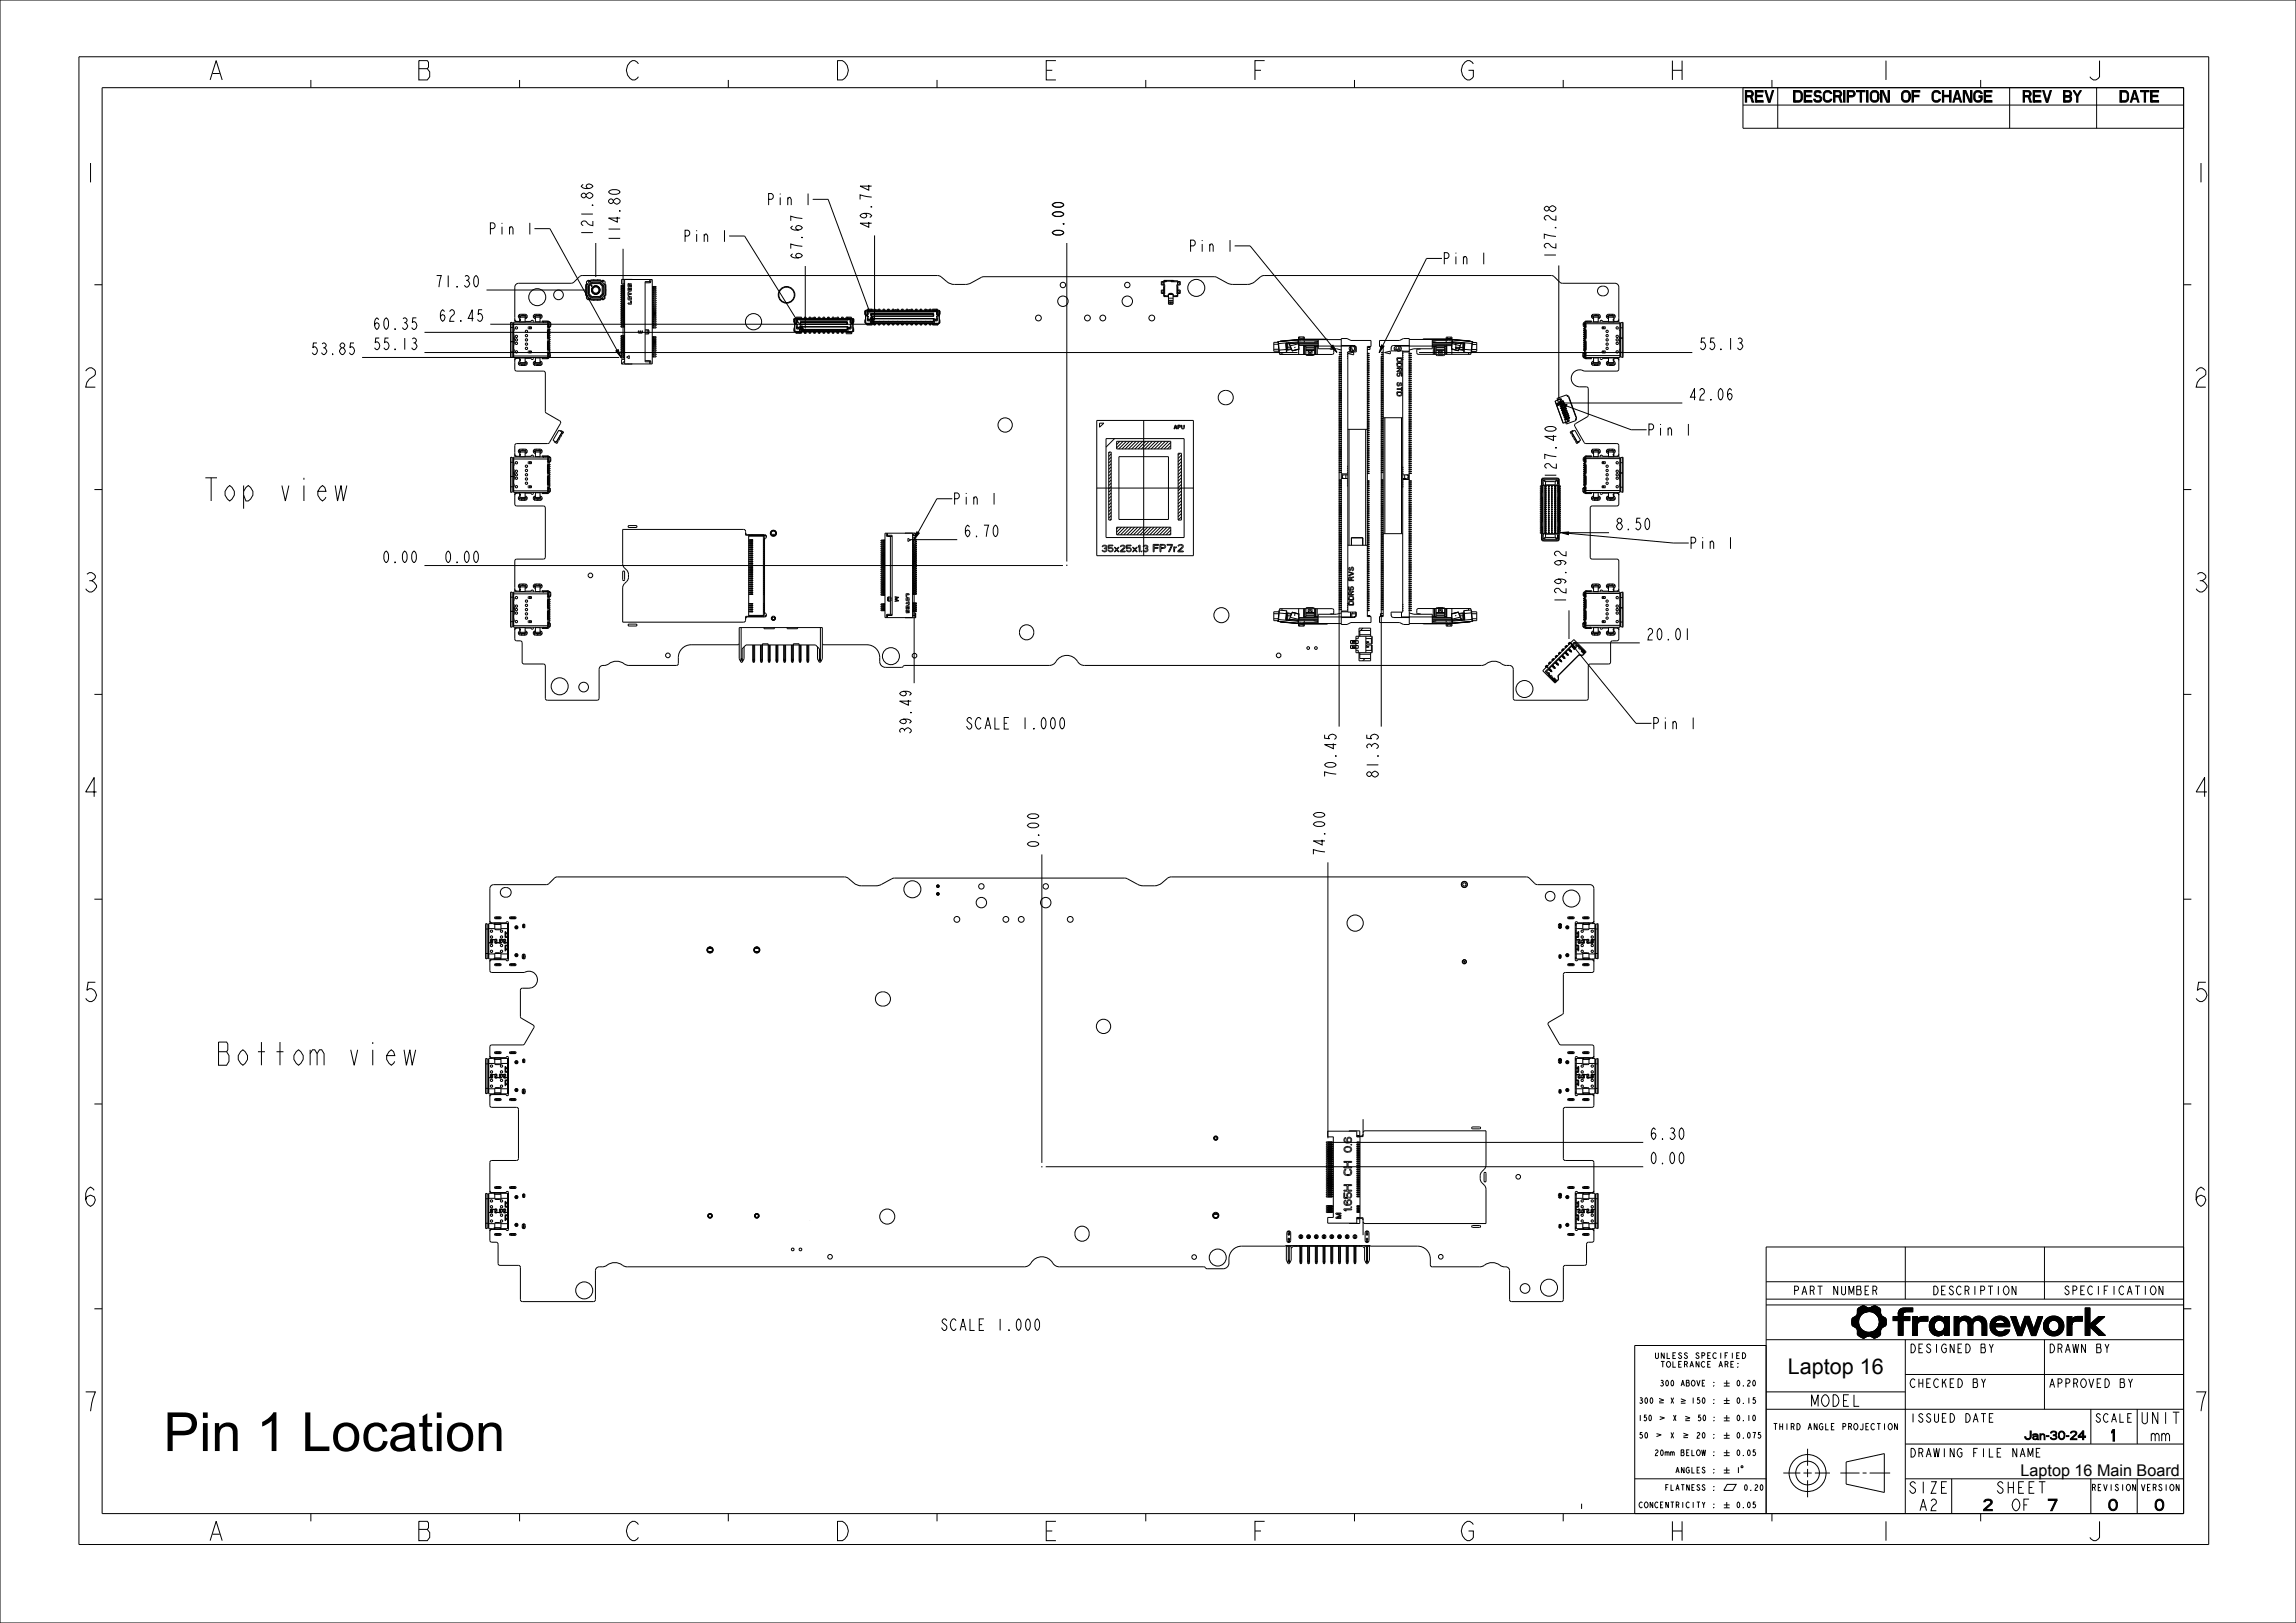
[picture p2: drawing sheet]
<svg xmlns="http://www.w3.org/2000/svg" width="594mm" height="420mm" viewBox="0 0 594 420" stroke-linecap="round" stroke-linejoin="round" font-family="sans-serif">
<defs><g id="words">
<text font-size="14" x="42.3" y="375.5">Pin 1 Location</text>
<g font-size="7.8">
<text x="52.2" y="129.6">Top view</text>
<text x="55.6" y="275.7">Bottom view</text>
</g>
<g font-size="6.5">
<text x="53.4" y="20.7">A</text>
<text x="107.4" y="20.7">B</text>
<text x="161.4" y="20.7">C</text>
<text x="215.4" y="20.7">D</text>
<text x="269.4" y="20.7">E</text>
<text x="323.4" y="20.7">F</text>
<text x="377.4" y="20.7">G</text>
<text x="431.4" y="20.7">H</text>
<text x="485.4" y="20.7">I</text>
<text x="539.4" y="20.7">J</text>
<text x="20.9" y="47.2">1</text>
<text x="566.9" y="47.2">1</text>
<text x="20.9" y="100.2">2</text>
<text x="566.9" y="100.2">2</text>
<text x="20.9" y="153.2">3</text>
<text x="566.9" y="153.2">3</text>
<text x="20.9" y="206.2">4</text>
<text x="566.9" y="206.2">4</text>
<text x="20.9" y="259.2">5</text>
<text x="566.9" y="259.2">5</text>
<text x="20.9" y="312.2">6</text>
<text x="566.9" y="312.2">6</text>
<text x="20.9" y="365.2">7</text>
<text x="566.9" y="365.2">7</text>
<text x="53.4" y="398.7">A</text>
<text x="107.4" y="398.7">B</text>
<text x="161.4" y="398.7">C</text>
<text x="215.4" y="398.7">D</text>
<text x="269.4" y="398.7">E</text>
<text x="323.4" y="398.7">F</text>
<text x="377.4" y="398.7">G</text>
<text x="431.4" y="398.7">H</text>
<text x="485.4" y="398.7">I</text>
<text x="539.4" y="398.7">J</text>
</g>
<text font-size="5.6" x="462.5" y="355.4">Laptop 16</text>
<text font-size="4.2" x="522.7" y="381.9">Laptop 16 Main Board</text>
<g font-size="3.9">
<text x="451.5" y="26.4">REV</text>
<text x="462.3" y="26.4">DESCRIPTION OF CHANGE</text>
<text x="523.3" y="26.4">REV BY</text>
<text x="548.4" y="26.4">DATE</text>
<text x="198.3" y="53.1">Pin 1</text>
<text x="225.5" y="59.4" transform="rotate(-90 225.5 59.4)">49.74</text>
<text x="126.3" y="60.7">Pin 1</text>
<text x="153.4" y="61.4" transform="rotate(-90 153.4 61.4)">121.86</text>
<text x="160.4" y="62.9" transform="rotate(-90 160.4 62.9)">114.80</text>
<text x="176.6" y="62.6">Pin 1</text>
<text x="275.2" y="61.4" transform="rotate(-90 275.2 61.4)">0.00</text>
<text x="307.4" y="65.1">Pin 1</text>
<text x="207.6" y="67.3" transform="rotate(-90 207.6 67.3)">67.67</text>
<text x="373.1" y="68.4">Pin 1</text>
<text x="402.5" y="67.2" transform="rotate(-90 402.5 67.2)">127.28</text>
<text x="112.4" y="74.3">71.30</text>
<text x="113.3" y="83.2">62.45</text>
<text x="96.3" y="85.3">60.35</text>
<text x="80.2" y="91.8">53.85</text>
<text x="96.3" y="90.5">55.13</text>
<text x="439.3" y="90.5">55.13</text>
<text x="436.7" y="103.5">42.06</text>
<text x="426" y="112.7">Pin 1</text>
<text x="402.6" y="124.2" transform="rotate(-90 402.6 124.2)">127.40</text>
<text x="246.4" y="130.6">Pin 1</text>
<text x="417.8" y="137.1">8.50</text>
<text x="249.2" y="138.9">6.70</text>
<text x="436.9" y="142">Pin 1</text>
<text x="98.7" y="145.6">0.00</text>
<text x="114.8" y="145.6">0.00</text>
<text x="405.2" y="156.5" transform="rotate(-90 405.2 156.5)">129.92</text>
<text x="425.7" y="165.6">20.01</text>
<text x="235.8" y="190.3" transform="rotate(-90 235.8 190.3)">39.49</text>
<text x="250" y="188.7">SCALE 1.000</text>
<text x="427.2" y="188.7">Pin 1</text>
<text x="345.7" y="201.5" transform="rotate(-90 345.7 201.5)">70.45</text>
<text x="356.6" y="201.5" transform="rotate(-90 356.6 201.5)">81.35</text>
<text x="268.8" y="219.6" transform="rotate(-90 268.8 219.6)">0.00</text>
<text x="342.8" y="221.7" transform="rotate(-90 342.8 221.7)">74.00</text>
<text x="426.6" y="294.9">6.30</text>
<text x="426.6" y="301.2">0.00</text>
<text x="243.5" y="344.3">SCALE 1.000</text>
<text x="468.3" y="363.9">MODEL</text>
<text x="553.7" y="368.4">UNIT</text>
<text x="545.5" y="372.9">1</text>
<text x="556.3" y="372.9">mm</text>
<text x="493.7" y="386.4">SIZE</text>
<text x="516.3" y="386.4">SHEET</text>
<text x="496.3" y="390.9">A2</text>
<text x="513" y="390.9">2</text>
<text x="520.3" y="390.9">OF</text>
<text x="529.9" y="390.9">7</text>
<text x="545.5" y="390.9">0</text>
<text x="557.5" y="390.9">0</text>
</g>
<g font-size="2.9">
<text x="464.1" y="335.1">PART NUMBER</text>
<text x="500.1" y="335.1">DESCRIPTION</text>
<text x="534.1" y="335">SPECIFICATION</text>
<text x="493.9" y="350.1">DESIGNED BY</text>
<text x="529.9" y="350.1">DRAWN BY</text>
<text x="493.9" y="359.1">CHECKED BY</text>
<text x="529.9" y="359.1">APPROVED BY</text>
<text x="493.9" y="368.1">ISSUED DATE</text>
<text x="542" y="368.1">SCALE</text>
<text x="493.9" y="377.1">DRAWING FILE NAME</text>
<text x="520.2" y="372.6">Jan-30-24</text>
</g>
<g font-size="2.1">
<text x="459" y="370">THIRD ANGLE PROJECTION</text>
<text x="541.1" y="385.8">REVISION</text>
<text x="553.9" y="385.8">VERSION</text>
</g>
<g font-size="2">
<text x="428.2" y="351.6">UNLESS</text>
<text x="429.7" y="353.8">TOLERANCE</text>
<text x="438.5" y="351.6">SPECIFIED</text>
<text x="444.3" y="353.8">ARE:</text>
<text x="429.6" y="358.7">300 ABOVE :</text>
<text x="449" y="358.7">0.20</text>
<text x="424.4" y="363.2">300</text>
<text x="432.3" y="363.2">X</text>
<text x="437.5" y="363.2">150 :</text>
<text x="449" y="363.2">0.15</text>
<text x="424.2" y="367.7">150</text>
<text x="432.9" y="367.7">X</text>
<text x="439.1" y="367.7">50 :</text>
<text x="449" y="367.7">0.10</text>
<text x="424.4" y="372.2">50</text>
<text x="428.3" y="376.7">20mm BELOW :</text>
<text x="432.3" y="372.2">X</text>
<text x="438.9" y="372.2">20 :</text>
<text x="449" y="372.2">0.075</text>
<text x="449" y="376.7">0.05</text>
<text x="433.6" y="381.2">ANGLES :</text>
<text x="449" y="381.2">1</text>
<text x="431" y="385.7">FLATNESS :</text>
<text x="451" y="385.7">0.20</text>
<text x="424.4" y="390.2">CONCENTRICITY :</text>
<text x="449" y="390.2">0.05</text>
</g>
</g></defs>
<g fill="#000">
<path d="M481.8 338l.5-.1zM480.5 339.8l2.6-.4-1 .4-.9 1-1.8 .2 .9-.5zM481 338.4l.8-.4 .5-.1 .7 .4zM480.9 338.5l2.3-.1zM480.7 338.7l.2-.2 2.3-.1 3 .1 .3 .5-6 .8zM483.1 339.4l3.4-.4v.8l-1.4 .1-1-.4zM484 338.3l.8-.4 .5 .1zM483.5 338.5l1.8-.5 .9 .5zM485.1 339.9l1.4 .1zM491.1 340l1.3-.1-1.3 .8zM491.1 339.9l1.4-.2-.1 .2zM491.1 339.7l1.5-.1z"/>
<path d="M491.5 338.9l1-.4h2.4v1h-3.7zM491.1 339.6l1.6-.1zM491.2 339.5h1.9zM479.2 343l1.8-.1 .1 .3-1.1 .3zM479.3 341.1l1.9-.3-.4 1.1 .2 1-1.8 .1-.1-1zM480 343.5l1.1-.3 .4 .7 .7 .5-1.7 .8v-1.1zM481.9 346.3l.5-.1zM481.1 345.9l2-.1-.7 .4-.5 .1zM481 345.8l2.5-.1zM480.5 345.2l1.7-.8 .9 .3 3.4 .5-.3 .5-5.2 .1zM483.7 345.7h2.5l-1.5 .5zM484.7 346.2l1.2-.3-.8 .4z"/>
<path d="M483.9 344.7l1.1-.4h1.5v.9zM485 344.3l1.6-.2zM485.3 340.1h1.3zM485.1 344.2l1.5-.2zM485.4 340.2h1.2l-1.1 .1zM485.3 344.1l1.4-.2zM485.5 340.3l1.1-.1 .1 .2-1 .1zM485.5 343.9l1.3-.2-.1 .2-1.3 .1zM485.7 340.5l1-.1 .1 .1-1 .1zM485.7 343.7l1.3-.1-.2 .1-1.3 .2zM485.8 340.6l1-.1 .9 .5-1.7 .1zM486 343.2l1.7-.1a2.73 2.73 0 0 1-2 .6z"/>
<path d="M486 341.1h1.8l-1.7 .2zM486 343l1.9-.1-.1 .2-1.8 .1zM486.1 341.3l1.7-.2 .1 .2-1.8 .2zM486.1 342.9l1.8-.1-1.9 .2zM486.1 341.5l1.8-.2v.2l-1.7 .2zM486.1 342.7l1.9-.1-.1 .2-1.8 .1zM486.2 341.7l1.7-.2 .1 .2-1.8 .2zM486.2 342.5l1.8-.2v.3l-1.9 .1zM486.2 341.9l1.8-.2v.4l-1.8 .2zM486.2 342.3l1.8-.2v.2l-1.8 .2zM489.8 340.7h1.3l1.3-.7v.7l-2.6 1zM489.8 341.7l2.6-1h1.7v1h-1.7v3.9h-1.3v-3.9z"/>
<path d="M496.1 342.5l-.1 3.1h-1.2zM494.8 340.7h1.2v.8a1.58 1.58 0 0 1 1.6-.8h1.2v1.2h-1.3a1.27 1.27 0 0 0-1.4 .6l-1.3 3.1zM499.6 341.5l2.2 .2-2.4 .1zM499.1 343.4l1.3-.3v.3l-1.2 .2zM499.1 342.9l1.3-.1v.3l-1.3 .3zM499.2 343.6l1.2-.2v.2l-1.2 .2zM499.2 342.7l1.3-.1-.1 .2-1.3 .1zM499.2 343.8l1.2-.2 .1 .2-1.3 .1zM499.2 342.5l1.4-.1-.1 .2-1.3 .1zM499.2 343.9l1.3-.1 .1 .2-1.3 .1zM499.2 342.3l1.5-.1-.1 .2-1.4 .1zM499.3 344.1l1.3-.1 .1 .1-1.3 .2z"/>
<path d="M499.3 342.2l1.5-.1-.1 .1-1.5 .1zM499.4 342l1.6-.1-.2 .2-1.5 .1zM499.4 344.3l1.3-.2 .3 .3-1.6 .1zM499.4 344.5h1.7l-1.6 .1zM499.4 341.8l2.2-.1-2.2 .3zM500.7 340.7h1.3zM501.2 345.7h.6zM499.5 344.6l1.6-.1a1.32 1.32 0 0 0 1.9-.7l.1 1h-3.5zM500.9 345.6h1.2zM500.4 340.8l1.6-.1 .3 .1zM499.9 341.1l.5-.3h1.9l.5 .2zM500.4 345.4h2.1l-.4 .2h-1.2z"/>
<path d="M500.2 345.4l2.5-.1zM499.8 341.3l3-.3 .1 .2zM499.9 345.1h3l-.2 .2-2.5 .1zM499.8 341.3h3.2l-3.3 .1zM499.8 345l3.2-.1zM499.7 341.4h3.4l-3.5 .1zM499.6 344.8h3.5l-3.3 .2zM503.1 340.7h1.2v4.9h-1.2l-.1-1.8a1.6 1.6 0 0 0-.5-1.9l.6-.5zM499.6 341.5l3.5-.1-.6 .5zM505.6 340.7h1.2v4.9h-1.2zM507.9 341.7h3.7a1.18 1.18 0 0 0-1.2 1.3v2.6h-1.2v-2.6a1.15 1.15 0 0 0-1.3-1.3zM507.1 341.1a1.95 1.95 0 0 1 3 .5l-2.4 .1-.5 .3-.3 .4-.1-.9z"/>
<path d="M510.6 341.1a2.02 2.02 0 0 1 3.3 1l-1.3 .1-.7-.5h-1.7zM512.6 342.2l1.3-.1 .1 3.5h-1.2v-2.7zM514.9 343.7l1.2-.1 .1 .2-1.2 .1zM515 342.3l1.3-.2-.1 .3-1.3 .1zM515 343.9l1.2-.1 .1 .1-1.3 .2zM515 342.1l1.4-.1-1.4 .3zM515 344.1l1.3-.2 .1 .3-1.3 .1zM515.1 342l1.4-.2-.1 .2-1.4 .1zM515.1 344.3l1.3-.1 .2 .1-1.4 .2zM515.2 341.8l1.6-.1-1.7 .3zM515.2 344.5l1.4-.2 .2 .2-1.5 .1zM515.3 341.6l2-.1-2.1 .3z"/>
<path d="M515.3 344.6h1.8l-1.7 .2zM515.5 341.4a2.62 2.62 0 0 1 4.3 .8l-1.2 .1a1.24 1.24 0 0 0-1.3-.8l-2 .1zM515.4 344.8l2.1-.1zM516.9 345.6h1.5zM515.4 344.8l2.4-.1 .9-.5h1.2l-.4 .7-3.8 .1zM514.9 342.5l5 .1 .1 .7h-3.9v.3l-1.2 .1zM515.7 345l3.8-.1-1.1 .7h-1.5zM518.6 342.3l1.2-.1 .1 .4-1.2-.1zM520.2 340.7h1.3l1.2 3.3-.7 1.6zM523.9 340.7h1.1l1.2 3.3 2.3-3.3-1.8 4.9h-1.1l-1.3-3.4-1.2 3.4h-1.1zM527.3 340.7h1.2l-2.3 3.3zM528.7 343.3l1.2-.2v.3l-1.2 .2z"/>
<path d="M528.7 342.9l1.3-.1-.1 .3-1.2 .2zM528.7 343.6l1.2-.2 .1 .2-1.3 .2zM528.7 342.7l1.3-.1v.2l-1.3 .1zM528.7 343.8l1.3-.2 .1 .2-1.3 .1zM528.7 342.5l1.4-.1-.1 .2-1.3 .1zM528.8 343.9l1.3-.1 .1 .2-1.3 .1zM528.8 342.3l1.4-.1-.1 .2-1.4 .1zM528.9 344.1l1.3-.1 .1 .1-1.4 .2zM528.9 342.2l1.5-.2-.2 .2-1.4 .1zM528.9 344.3l1.4-.2 .2 .3-1.5 .1zM528.9 342l1.8-.2-1.8 .4zM529 344.5l1.5-.1 .3 .1-1.7 .1z"/>
<path d="M529 341.8l2.2-.1-2.3 .3zM529.4 341.4a2.69 2.69 0 0 1 4.4 .9l-1.2 .2a1.33 1.33 0 0 0-1.4-.8l-2.2 .1zM529.1 344.6h4.4a2.74 2.74 0 0 1-4.4 0zM532.6 342.5l1.2-.2 .1 1-.2 1-.2 .3h-2.1a1.47 1.47 0 0 0 1.2-2.1zM536.1 342.5l-.1 3.1h-1.2zM534.8 340.7h1.2v.8a1.58 1.58 0 0 1 1.6-.8h1.1v1.2h-1.3a1.27 1.27 0 0 0-1.3 .6l-1.3 3.1zM539.5 338.5h1.2v4.2l2.2-2h1.6l-2.6 2.3 2.8 2.6h-1.7l-2.3-2.2v2.2h-1.2z"/>
</g>
<g fill="none" stroke="#000" stroke-width=".26">
<path d="M0 0h594v420h-594zM20.4 14.7h551v385h-551zM26.4 22.7h538.5v369h-538.5zM80.4 20.7v2M134.4 20.7v2M188.4 20.7v2M242.4 20.7v2M296.4 20.7v2M350.4 20.7v2M404.4 20.7v2M450.9 22.7v10.5h114M450.9 27.2h114"/>
<path d="M458.4 20.7v2M459.9 22.7v10.5M512.4 20.7v2M519.9 22.7v10.5M542.4 22.7v10.5M24.4 73.7h2M125.9 75.1h25.6M154.1 62.9v8.8M161.2 64.4v27.1M208.3 68.8v16.2M226.3 60.9v22M276 62.9v82.4"/>
<path d="M403.3 68.7v34.6M564.9 73.7h2M93.7 92.5h66.5M109.8 91.2h225.9M109.8 86h97.4M126.8 83.9h98.3M346.4 92.2v95.8M357.3 92.2v95.8M367.1 91.2h70.7M404.3 104.3h30.9M24.4 126.7h2M235.5 139.7h12.2"/>
<path d="M403.4 125.7v11.2M404.4 137.9h11.9M564.9 126.7h2M109.8 146.4h165.2M236.5 140.7v36.1M405.9 158v7.4M24.4 179.7h2M406.9 166.4h17.3M564.9 179.7h2M24.4 232.7h2M269.5 221.1v79.8M343.5 223.2v71.4"/>
<path d="M564.9 232.7h2M24.4 285.7h2M344.5 295.6h80.6M564.9 285.7h2M270.5 301.9h154.6M24.4 338.7h2M456.9 331.7h108M456.9 336.2h108M456.9 337.7h108M480.5 339.8l2.6-.4-1 .4-.9 1-1.8 .2 .9-.5zM480.7 338.7l.2-.2 2.3-.1 3 .1 .3 .5-6 .8zM480.9 338.5l2.3-.1z"/>
<path d="M481 338.4l.8-.4 .5-.1 .7 .4zM481.8 338l.5-.1zM483.1 339.4l3.4-.4v.8l-1.4 .1-1-.4zM483.5 338.5l1.8-.5 .9 .5zM484 338.3l.8-.4 .5 .1zM485.1 339.9l1.4 .1zM491.1 340l1.3-.1-1.3 .8zM491.1 339.9l1.4-.2-.1 .2zM491.1 339.7l1.5-.1zM491.1 339.6l1.6-.1zM491.2 339.5h1.9zM491.5 338.9l1-.4h2.4v1h-3.7z"/>
<path d="M492.9 322.7v13.5M528.9 322.7v13.5M539.5 338.5h1.2v4.2l2.2-2h1.6l-2.6 2.3 2.8 2.6h-1.7l-2.3-2.2v2.2h-1.2zM564.9 338.7h2M564.9 322.7h-108v69M446 357.9h1.5M446 358.7h1.5M446.7 357.2v1.5M456.9 346.7h108M456.9 348.2h-34v43.5M479.2 343l1.8-.1 .1 .3-1.1 .3zM479.3 341.1l1.9-.3-.4 1.1 .2 1-1.8 .1-.1-1z"/>
<path d="M480 343.5l1.1-.3 .4 .7 .7 .5-1.7 .8v-1.1zM480.5 345.2l1.7-.8 .9 .3 3.4 .5-.3 .5-5.2 .1zM481 345.8l2.5-.1zM481.1 345.9l2-.1-.7 .4-.5 .1zM481.9 346.3l.5-.1zM483.7 345.7h2.5l-1.5 .5zM483.9 344.7l1.1-.4h1.5v.9zM484.7 346.2l1.2-.3-.8 .4zM485 344.3l1.6-.2zM485.1 344.2l1.5-.2zM485.3 340.1h1.3zM485.3 344.1l1.4-.2z"/>
<path d="M485.4 340.2h1.2l-1.1 .1zM485.5 340.3l1.1-.1 .1 .2-1 .1zM485.5 343.9l1.3-.2-.1 .2-1.3 .1zM485.7 340.5l1-.1 .1 .1-1 .1zM485.7 343.7l1.3-.1-.2 .1-1.3 .2zM485.8 340.6l1-.1 .9 .5-1.7 .1zM486 343.2l1.7-.1a2.73 2.73 0 0 1-2 .6zM486 341.1h1.8l-1.7 .2zM486 343l1.9-.1-.1 .2-1.8 .1zM486.1 341.3l1.7-.2 .1 .2-1.8 .2zM486.1 342.9l1.8-.1-1.9 .2zM486.1 341.5l1.8-.2v.2l-1.7 .2z"/>
<path d="M486.1 342.7l1.9-.1-.1 .2-1.8 .1zM486.2 341.7l1.7-.2 .1 .2-1.8 .2zM486.2 342.5l1.8-.2v.3l-1.9 .1zM486.2 341.9l1.8-.2v.4l-1.8 .2zM486.2 342.3l1.8-.2v.2l-1.8 .2zM489.8 340.7h1.3l1.3-.7v.7l-2.6 1zM489.8 341.7l2.6-1h1.7v1h-1.7v3.9h-1.3v-3.9zM492.9 355.7h72M492.9 346.7v45M494.8 340.7h1.2v.8a1.58 1.58 0 0 1 1.6-.8h1.2v1.2h-1.3a1.27 1.27 0 0 0-1.4 .6l-1.3 3.1zM496.1 342.5l-.1 3.1h-1.2zM499.1 342.9l1.3-.1v.3l-1.3 .3z"/>
<path d="M499.1 343.4l1.3-.3v.3l-1.2 .2zM499.2 342.7l1.3-.1-.1 .2-1.3 .1zM499.2 343.6l1.2-.2v.2l-1.2 .2zM499.2 342.5l1.4-.1-.1 .2-1.3 .1zM499.2 343.8l1.2-.2 .1 .2-1.3 .1zM499.2 343.9l1.3-.1 .1 .2-1.3 .1zM499.2 342.3l1.5-.1-.1 .2-1.4 .1zM499.3 344.1l1.3-.1 .1 .1-1.3 .2zM499.3 342.2l1.5-.1-.1 .1-1.5 .1zM499.4 344.3l1.3-.2 .3 .3-1.6 .1zM499.4 342l1.6-.1-.2 .2-1.5 .1zM499.4 344.5h1.7l-1.6 .1z"/>
<path d="M499.4 341.8l2.2-.1-2.2 .3zM499.5 344.6l1.6-.1a1.32 1.32 0 0 0 1.9-.7l.1 1h-3.5zM499.6 344.8h3.5l-3.3 .2zM499.6 341.5l3.5-.1-.6 .5zM499.6 341.5l2.2 .2-2.4 .1zM499.7 341.4h3.4l-3.5 .1zM499.8 345l3.2-.1zM499.8 341.3l3-.3 .1 .2zM499.8 341.3h3.2l-3.3 .1zM499.9 345.1h3l-.2 .2-2.5 .1zM499.9 341.1l.5-.3h1.9l.5 .2zM500.2 345.4l2.5-.1z"/>
<path d="M500.4 345.4h2.1l-.4 .2h-1.2zM500.4 340.8l1.6-.1 .3 .1zM500.7 340.7h1.3zM500.9 345.6h1.2zM501.2 345.7h.6zM503.1 340.7h1.2v4.9h-1.2l-.1-1.8a1.6 1.6 0 0 0-.5-1.9l.6-.5zM505.6 340.7h1.2v4.9h-1.2zM507.1 341.1a1.95 1.95 0 0 1 3 .5l-2.4 .1-.5 .3-.3 .4-.1-.9zM507.9 341.7h3.7a1.18 1.18 0 0 0-1.2 1.3v2.6h-1.2v-2.6a1.15 1.15 0 0 0-1.3-1.3zM510.6 341.1a2.02 2.02 0 0 1 3.3 1l-1.3 .1-.7-.5h-1.7zM512.6 342.2l1.3-.1 .1 3.5h-1.2v-2.7zM514.9 342.5l5 .1 .1 .7h-3.9v.3l-1.2 .1z"/>
<path d="M514.9 343.7l1.2-.1 .1 .2-1.2 .1zM515 342.3l1.3-.2-.1 .3-1.3 .1zM515 343.9l1.2-.1 .1 .1-1.3 .2zM515 342.1l1.4-.1-1.4 .3zM515 344.1l1.3-.2 .1 .3-1.3 .1zM515.1 342l1.4-.2-.1 .2-1.4 .1zM515.1 344.3l1.3-.1 .2 .1-1.4 .2zM515.2 341.8l1.6-.1-1.7 .3zM515.2 344.5l1.4-.2 .2 .2-1.5 .1zM515.3 341.6l2-.1-2.1 .3zM515.3 344.6h1.8l-1.7 .2zM515.4 344.8l2.4-.1 .9-.5h1.2l-.4 .7-3.8 .1z"/>
<path d="M515.4 344.8l2.1-.1zM515.5 341.4a2.62 2.62 0 0 1 4.3 .8l-1.2 .1a1.24 1.24 0 0 0-1.3-.8l-2 .1zM515.7 345l3.8-.1-1.1 .7h-1.5zM516.9 345.6h1.5zM518.6 342.3l1.2-.1 .1 .4-1.2-.1zM520.2 340.7h1.3l1.2 3.3-.7 1.6zM523.9 340.7h1.1l1.2 3.3 2.3-3.3-1.8 4.9h-1.1l-1.3-3.4-1.2 3.4h-1.1zM527.3 340.7h1.2l-2.3 3.3zM528.7 342.9l1.3-.1-.1 .3-1.2 .2zM528.7 343.3l1.2-.2v.3l-1.2 .2zM528.7 342.7l1.3-.1v.2l-1.3 .1zM528.7 343.6l1.2-.2 .1 .2-1.3 .2z"/>
<path d="M528.7 342.5l1.4-.1-.1 .2-1.3 .1zM528.7 343.8l1.3-.2 .1 .2-1.3 .1zM528.8 342.3l1.4-.1-.1 .2-1.4 .1zM528.8 343.9l1.3-.1 .1 .2-1.3 .1zM528.9 342.2l1.5-.2-.2 .2-1.4 .1zM528.9 344.1l1.3-.1 .1 .1-1.4 .2zM528.9 346.7v18M528.9 342l1.8-.2-1.8 .4zM528.9 344.3l1.4-.2 .2 .3-1.5 .1zM529 341.8l2.2-.1-2.3 .3zM529 344.5l1.5-.1 .3 .1-1.7 .1zM529.1 344.6h4.4a2.74 2.74 0 0 1-4.4 0z"/>
<path d="M529.4 341.4a2.69 2.69 0 0 1 4.4 .9l-1.2 .2a1.33 1.33 0 0 0-1.4-.8l-2.2 .1zM532.6 342.5l1.2-.2 .1 1-.2 1-.2 .3h-2.1a1.47 1.47 0 0 0 1.2-2.1zM534.8 340.7h1.2v.8a1.58 1.58 0 0 1 1.6-.8h1.1v1.2h-1.3a1.27 1.27 0 0 0-1.3 .6l-1.3 3.1zM536.1 342.5l-.1 3.1h-1.2zM428.6 371l1.2 .3-1.3 .5M429.2 363h1.2M429.2 361.9l1.3 .4M429.4 366.6l1.2 .3-1.2 .5M430.4 362.3l-1.2 .4M434.9 363.1h1.1M434.9 362l1.2 .4M435.5 372h1.2"/>
<path d="M435.5 370.9l1.3 .4M436 367.6h1.2M436 366.5l1.2 .5-1.2 .3M436.1 362.4l-1.2 .4M436.7 371.3l-1.2 .4M446 362.4h1.5M446 363.2h1.5M446 366.9h1.5M446 367.7h1.5M446 371.4h1.5M446 372.2h1.5M446 375.9h1.5"/>
<path d="M446 376.7h1.5M446.7 361.7v1.5M446.7 366.2v1.5M446.7 370.7v1.5M446.7 375.2v1.5M446.7 379.7v1.5M450.5 379.3l.4 .1-.1 .4-.4-.1zM456.9 360.2h36M456.9 364.7h108M467.6 374.9v4.4M477.6 378.3l9.9-2.1v10l-9.9-2.1zM492.9 373.7h72"/>
<path d="M540.9 364.7v9M552.9 364.7v9M80.4 391.7v2M134.4 391.7v2M188.4 391.7v2M242.4 391.7v2M296.4 391.7v2M350.4 391.7v2M404.4 391.7v2M422.9 382.7h34M446 380.4h1.5M446 381.2h1.5"/>
<path d="M446 389.4h1.5M446 390.2h1.5M446.7 388.7v1.5M446.8 384.1h2.4l-.9 1.6h-2.3zM458.4 391.7v2M461.4 381.2h4.4M466.6 381.2h2.1M467.6 380.1v2.2M467.6 383.1v4.4M469.5 381.2h3.9M476.1 381.2h5M481.9 381.2h1"/>
<path d="M483.7 381.2h5.3M492.9 382.7h72M504.9 382.7v9M512.4 391.7v2M540.9 382.7v9M552.9 382.7v9"/>
<circle cx="349.7" cy="90.2" r=".7"/>
<circle cx="361.8" cy="90.2" r=".7"/>
<circle cx="183.7" cy="245.8" r=".7"/>
<circle cx="195.8" cy="245.8" r=".7"/>
<circle cx="467.6" cy="381.2" r="4.8"/>
<circle cx="467.6" cy="381.2" r="3.1"/>
</g>
<!-- layer: 0 -->
<g fill="none" stroke="#000" stroke-width=".26">
<path d="M480.7 338.7l.9-.6 .7-.2a1.61 1.61 0 0 0 2.4 .1l.4-.1 .7 .3 .7 .8a1.61 1.61 0 0 0 1.2 2l.2 .4 .1 .7-.3 1a1.61 1.61 0 0 0-1.2 2.1 2.16 2.16 0 0 1-1.4 1.1l-.4-.1a1.61 1.61 0 0 0-2.3 0l-.5 .1a2.15 2.15 0 0 1-1.4-1.1 1.61 1.61 0 0 0-1.2-2.1l-.2-.3v-.7v-.7l.2-.4a1.61 1.61 0 0 0 1.2-2zM491.5 338.9l.9-.4h2.5v1h-2l-.5 .4v.8h1.7v1h-1.7v3.9h-1.3v-3.9h-1.3v-1h1.3l.1-1.1zM539.5 338.5h1.2v4.2l2.2-2h1.6l-2.6 2.3 2.8 2.6h-1.7l-2.3-2.2v2.2h-1.2zM494.8 340.7h1.2v.8l.9-.7 1.9-.1v1.2h-1.9l-.7 .5-.2 3.2h-1.2zM499.8 341.3l.8-.6 1-.1 .8 .2 .7 .6v-.7h1.2v4.9h-1.2v-.8l-.6 .6-.9 .3-.9-.1-.8-.5-.6-.9-.2-1.1 .2-1zM505.6 340.7h1.2v.8l.9-.8 1.2-.1 .7 .4 .6 .7 .5-.7 .7-.3 .9-.1 .7 .3 .6 .5 .3 .8 .1 3.4h-1.2l-.1-3.1-.4-.6-.7-.2-.7 .2-.4 .6-.1 3.1h-1.2l-.1-3.1-.4-.6-.7-.2-.7 .2-.4 .6-.1 3.1h-1.2zM516.5 341.9l.6-.3h.7l.6 .3 .3 .6h-2.6zM520 343.2l-.2-1-.5-.9-.8-.5-1-.2-1.1 .1-.8 .6-.5 .8-.2 .9 .1 1 .5 .9 .8 .6 1 .2 1.7-.4 .6-.5 .3-.6h-1.2l-.6 .4h-.9l-.8-.4-.3-.9h3.9M520.2 340.7h1.3l1.2 3.3 1.2-3.3h1.1l1.2 3.3 1.1-3.3h1.2l-1.8 4.9h-1.1l-1.3-3.4-1.2 3.4h-1.1zM534.8 340.7h1.2v.8l.9-.7 1.8-.1v1.2h-1.8l-.7 .5-.2 3.2h-1.2zM409.2 389.1v1.4"/>
<circle cx="483.5" cy="342.1" r="2.68"/>
<circle cx="501.7" cy="343.2" r="1.43"/>
<circle cx="531.3" cy="343.2" r="2.62"/>
<circle cx="531.3" cy="343.2" r="1.44"/>
</g>
<!-- layer: ASSEM_MEM -->
<g fill="none" stroke="#000" stroke-width=".26">
<path d="M151.5 74.7v.7M151.5 76.3l.1 .2M151.6 76.5h.3l.6 .7h.3v.4M151.6 73.7l-.1 .2M151.6 73.7v2.8M151.7 76.5l.1 .8 1 .1M151.7 76.6h.3M151.7 73.5h.3M151.8 73.5v3.1M152 72.8v-.2h.5v.2M152 77.4v.2h.5v-.2M152 77.5h.5"/>
<path d="M152 77.4h.5M152 72.7h.5M152.1 76l.2 .4M152.1 74.2v1.8M152.1 76h.4M152.1 74.2h.4M152.3 73.7l-.2 .5M152.3 76.4l.4 .5M152.3 73.7l.3 .2M152.5 76l.1 .2M152.5 74.2v1.8M152.5 72.8v.2"/>
<path d="M152.5 77.1v.3M152.5 77.3h.3M152.6 73.9l-.1 .3M152.6 76.2l-.3 .2M152.6 76.2l.4 .4M152.7 76.9l.5 .2M152.7 73.2l-.4 .5M152.7 73.2l.3 .3M152.8 72.8h-1l-.1 .9M152.8 72.6v.2M152.8 77.4v.1M152.8 72.6h2.7"/>
<path d="M152.8 77.5h2.7M152.8 72.8h.1M152.8 77.5h.1M152.8 72.6h.1M152.8 72.8h-.3M152.8 77.3v.1M152.8 77.3h.1M152.8 72.8l-.9 .8-.3 .1M152.8 77.6h.6M152.8 72.5v.3M152.8 73.8h.1M152.8 77.6h2.6"/>
<path d="M152.8 72.5h2.6M152.9 73.3l2.1-.1 .8 .6 .2 2.2-.6 .8-2.2 .1-.8-.6-.1-2.1zM153 73.8v.4M153 74.2h.1M153 76.6l.2 .1M153 73.5l-.4 .4M153 76.6l-.3 .3M153.2 73.8h.1M153.2 73.8h-.4M153.2 73l-.5 .2M153.2 73.4l-.2 .1M153.2 73v.4"/>
<path d="M153.2 76.7v.4M153.2 77.1h1.8M153.2 76.7h1.8M153.2 73.4h1.8M153.2 73h1.8M153.4 72.5h-.6M153.4 77.6h.1M153.4 77.6h.4M153.4 72.5h.4M153.5 72.5h-.1M153.8 72.5h.1M153.8 72.5h.7"/>
<path d="M153.8 77.6h.7M153.8 77.6h.1M154.5 77.6h.1M154.5 77.6h.3M154.5 72.5h.3M154.5 72.5h.1M154.8 72.5h.1M154.8 72.5h.6M154.8 77.6h.1M155 73l.5 .2M155 73.4l.2 .1M155 73v.4"/>
<path d="M155 76.7v.4M155.2 76.6l-.2 .1M155.2 76.6l.3 .3M155.2 73.5l.5 .4M155.4 72.8l.3 .1M155.4 77.6h-.6M155.4 72.5v.3M155.4 77.5h.1M155.4 72.6h.1M155.4 77.3h.4M155.4 77.3h.1M155.4 77.3l.1 .1"/>
<path d="M155.4 72.8h.4M155.5 72.8h.8l.2 .2v3.5M155.5 72.8h-.1M155.5 72.6v.2M155.5 77.4v.1M155.5 76.9l-.5 .2M155.5 73.2l-.3 .3M155.5 73.2l.5 .5M155.7 73.9l.1 .3M155.7 76.2l-.5 .4M155.7 76.2l.3 .2M155.7 77.2h-.2l-.1 .4"/>
<path d="M155.7 77.2h.1M155.7 72.8v-.2h.5v.2M155.7 77.4v.2h.5v-.2M155.7 77.5h.5M155.7 77.4h.5M155.7 72.7h.5M155.8 72.9l.5 .7 .4 .1M155.8 72.9h-.1M155.8 72.8v.2M155.8 77.1v.3M155.8 76l-.1 .2M155.8 74.2v1.8"/>
<path d="M155.8 76h.4M155.8 74.2h.4M156 73.7l.2 .5M156 73.7l-.3 .2M156 76.4l-.5 .5M156.2 76l-.2 .4M156.2 74.2v1.8M156.2 76.6h.2M156.2 73.5h.3M156.4 76.5v.9h-.9M156.7 73.7v2.8M156.7 76.5h-.4l-.5 .7"/>
<path d="M156.7 73.7v.2M156.7 76.3v.2M156.7 74.7v.7M160.6 79.7h1M160.6 79.2h1M160.6 78.7h1M160.6 78.2h1M160.6 77.7h1M160.6 77.2h1M160.6 76.7h1M160.6 76.2h1M160.6 75.7h1"/>
<path d="M160.6 75.2h1M160.6 74.7h1M160.6 74.2h1M160.9 72.3l-.1 .1M160.9 73.9l-.3 .3M160.9 74.4l-.3 .3M160.9 74.9l-.3 .3M160.9 75.4l-.3 .3M160.9 75.9l-.3 .3M160.9 76.4l-.3 .3M160.9 76.9l-.3 .3M160.9 77.4l-.3 .3"/>
<path d="M160.9 77.9l-.3 .3M160.9 78.4l-.3 .3M160.9 78.9l-.3 .3M160.9 79.4l-.3 .3M160.9 79.9l-.3 .3M161.3 74v.1M161.3 74.5v.1M161.3 75v.1M161.3 75.5v.1M161.3 76v.1M161.3 76.5v.1M161.3 77v.1"/>
<path d="M161.3 77.5v.1M161.3 78v.1M161.3 78.5v.1M161.3 79v.1M161.3 79.5v.1M161.3 80v.1M161.6 73.9h-1v.3M161.6 74.4h-1v.3M161.6 74.9h-1v.3M161.6 75.4h-1v.3M161.6 75.9h-1v.3M161.6 76.4h-1v.3"/>
<path d="M161.6 76.9h-1v.3M161.6 77.4h-1v.3M161.6 77.9h-1v.3M161.6 78.4h-1v.3M161.6 78.9h-1v.3M161.6 79.4h-1v.3M161.6 79.9h-1v.3M161.6 72.3v21.9h7.1v-21.9h-7.9v1.2h.8M161.6 74h-.4l.4 .1M161.6 74.5h-.4l.4 .1M161.6 75h-.4l.4 .1M161.6 75.5h-.4l.4 .1"/>
<path d="M161.6 76h-.4l.4 .1M161.6 76.5h-.4l.4 .1M161.6 77h-.4l.4 .1M161.6 77.5h-.4l.4 .1M161.6 78h-.4l.4 .1M161.6 78.5h-.4l.4 .1M161.6 79h-.4l.4 .1M161.6 79.5h-.4l.4 .1M161.6 80h-.4l.4 .1M161.6 73.3l-.2 .2M162.5 78.4l.6 .1 .1-.7h.1v.9h-.8zM162.5 75.6h.2v.3h.6v.3h-.6v.3h-.2z"/>
<path d="M162.5 73.4h.2v.6l.2-.6h.4v.9h-.1l-.1-.7-.2 .6h-.4zM162.5 76.8h.8v.8h-.8zM162.6 72.3h-.1M162.7 75.1v-.6h-.2v.8h.8v-.8h-.1v.6h-.2M162.7 75.1h.1M162.7 76.2h.1M162.7 74.3h.1M162.8 77h.3v.3h-.3zM162.8 75.1h.1M162.8 75.1v-.5h.2v.5M163 75.1h.1M163.1 77.3l-.1 .1"/>
<path d="M163.1 78.4v.1M163.6 72.3h.1M166.9 73.2h1.2M168.1 72.3v.9M168.4 72.9l-.3 .3M168.4 72.9h-1.5v20.7h1.5M168.4 72.3v.6M168.7 74.2h.4l-.4 .1M168.7 74.7h.4l-.4 .1M168.7 75.2h.4l-.4 .1M168.7 75.7h.4l-.4 .1M168.7 76.2h.4l-.4 .1"/>
<path d="M168.7 76.7h.4l-.4 .1M168.7 77.2h.4l-.4 .1M168.7 77.7h.4l-.4 .1M168.7 78.2h.4l-.4 .1M168.7 78.7h.4l-.4 .1M168.7 79.2h.4l-.4 .1M168.7 79.7h.4l-.4 .1M168.7 74.1h1v.3h-1M168.7 74.6h1v.3h-1M168.7 75.1h1v.3h-1M168.7 75.6h1v.3h-1M168.7 76.1h1v.3h-1"/>
<path d="M168.7 76.6h1v.3h-1M168.7 77.1h1v.3h-1M168.7 77.6h1v.3h-1M168.7 78.1h1v.3h-1M168.7 78.6h1v.3h-1M168.7 79.1h1v.3h-1M168.7 79.6h1v.3h-1M169.1 74.2v.1M169.1 74.7v.1M169.1 75.2v.1M169.1 75.7v.1M169.1 76.2v.1"/>
<path d="M169.1 76.7v.1M169.1 77.2v.1M169.1 77.7v.1M169.1 78.2v.1M169.1 78.7v.1M169.1 79.2v.1M169.1 79.7v.1M201.5 76.2l-.2 .2M203.6 74.2l-.2 .1M203.7 78.3l-.2 .2M205.6 76.3l-.1 .2M301.1 76.4h.1"/>
<path d="M301.1 73.1h-.5v.5h.5M301.1 75.3h-.5v.5l.7-.1M301.1 75.6h.1M301.1 74.9h.1M301.1 74.8h.1M301.1 74.3h.1M301.1 74.2h.2M301.1 72.7h.6M301.1 75l-.7 .1v.9h.7M301.5 72.6l.2 .1M301.6 76.8h.1M301.6 76.7v.1"/>
<path d="M301.6 76.7h.1M301.6 72.6v.1M301.7 72.8l-1.3 .1v.9h.7M301.7 72.6v.3h-.6v.8h.2v2.4h-.2v.4l.5 .2M301.7 72.8h1.3M302.2 76.6h.1M302.2 76.6h-1.1M302.3 76.8h-1.2v-4.2l3.6 .1v4.1h-1.2M302.3 78.3h1.2M302.3 77.9h1.2M302.3 77.7h1.2M302.3 77.2h1.2"/>
<path d="M302.3 76.2h1.2M302.3 76.1l-.1 .7M302.6 75.9l-.1 .2M302.6 75.9v.2h-.3v2.6h1.2v-2.6M302.6 76h.6M302.6 75.9h.6M302.9 78.1v.6M303 72.6v.3h1.6l-.1 1.3h.2M303 72.7h.8M303.1 72.6l-.1 .1M303.2 75.9l.1 .2M303.2 75.9v.2h.3"/>
<path d="M303.4 76.1l.1 .7M303.5 76.6h.1M303.5 76.6h1.2M303.8 72.7v.1h-.8M304.2 76.7h.1M304.5 74.2v1.5M304.7 75l.6 .1v.9h-.6M304.7 75.6h.1M304.7 74.9h.1M304.7 74.8h.1M304.7 74.3h.1M304.7 75.3h.5v.5l-.7-.1 .1 .8-.4 .2"/>
<path d="M304.7 73.1h.5v.5h-.5M304.7 72.9h.6v.9h-.6M304.7 76.4h.1M413.8 74.3a1.37 1.37 0 0 1 1.9 .1 1.37 1.37 0 0 1 0 1.9 1.37 1.37 0 0 1-1.9 0 1.25 1.25 0 0 1 0-2zM132.1 91.1h.7M132.1 84.7h.8M132.1 88.4h1M132.2 83.4v9.1M132.2 83.4l.5 .2M132.3 88.4h.1M132.4 88.4h.1M132.7 83.6h.1"/>
<path d="M132.7 83.6v8.7M132.7 92.3l-.5 .2M132.8 92.3h-.1M132.8 83.6v8.7M132.8 92.3h.1M132.8 91.2h.1M132.8 88.5h.3M132.8 87.4h.3M132.8 83.6h.1M132.9 84.7l.2 .3-.2 .6 .2 1.2-.2 3.6 .2 .5-.2 .3M132.9 91.2v1.3h8.7l.1-1.3M132.9 92.1h8.8"/>
<path d="M132.9 83.9h8.8M133.1 87.5l-.2 .1 .2 .3M133.2 82.7l.1 .3 .4 .2M133.7 92.7l-.4 .2-.1 .3M134.4 94.1l-.2 .2M134.5 92.7h-1.3v2.8l.3 .5h7.1l.4 .3 .1 10.3 3.7 2.3 .3 .5-3.2 5.4h-8.2l-.4 .1-.1 .4v2.8h1.3M134.5 92.5v.9l.2 .4M134.5 92.9l.2 .2-.2 .2M134.5 93l.1 .1-.1 .2M134.5 82.6l.2 .2-.2 .2M134.5 82.6l.1 .2-.1 .1M134.5 83.2h-1.3v-8.9a1 1 0 0 1 1-1h13.6l.7-.3 1.6-1.6 .5-.1h91.9l1 .4a5.9 5.9 0 0 0 2.6 1.8h4.4l3.4-1.7 .7-.2h59.5l.7 .2 3.4 1.7h5.3a5.9 5.9 0 0 0 2.6-1.8l.9-.4h74.4l.5 .1 1.6 1.6 .7 .3h13.6a1 1 0 0 1 1 1v8.9h-1.3"/>
<path d="M134.5 92.6h1.4M134.5 83.3h1.4M134.5 82.4a.55 .55 0 0 1-.4-.6 .55 .55 0 0 1 .6-.5h1.2a.55 .55 0 0 1 .5 .6 .55 .55 0 0 1-.5 .5M134.6 81.3l-.5 .5M134.6 82.1l-.2 .3M134.6 82.1h-.1v-.4l1.4-.1 .2 .3-.2 .2M134.6 82.1h.1M134.7 93.8h-.1M134.7 82.1l-.2 .4v.9M134.7 82.1v-.3h1.2v1.6M134.7 93.8h1.2M134.7 82.1h1.2"/>
<path d="M135.1 94.3l-.3 .3M135.4 81.3l-.3 .3M135.9 93.8l.2 .2-.2 .3-1.4-.1-.1-.2 .2-.2M135.9 83.2h1.5l.3-.3 .3 .1v.4M135.9 92.5v1.6h-1.2v-.3M135.9 93.5a.55 .55 0 0 1 .5 .5 .55 .55 0 0 1-.5 .6h-1.2a.55 .55 0 0 1-.6-.5 .55 .55 0 0 1 .4-.6M135.9 94.3l-.3 .3M136.2 81.4l-.3 .2M136.4 93.8l-.3 .3M136.4 82l-.4 .4M136.7 90.9l.8-.1v.5h-.8zM136.7 84.6h.8v.5h-.8z"/>
<path d="M137.1 84.6v.5M137.1 90.8v.5M137.4 84.6v.5M137.4 90.8v.5M138 92.5v.4l-.3 .1-.3-.3h-1.5M138.3 81.8l-.3 .3M138.4 93.5l-.4 .4M138.4 94.3l-.2 .2M138.5 92.5h.1M138.5 83.4h.1M138.5 93.5a.55 .55 0 0 0-.5 .5 .55 .55 0 0 0 .5 .6h1.2a.55 .55 0 0 0 .6-.6 .55 .55 0 0 0-.6-.5M138.5 93.8l-.2 .2 .2 .3 1.3-.1 .2-.2-.3-.2"/>
<path d="M138.5 82.4a.55 .55 0 0 1-.5-.5 .55 .55 0 0 1 .5-.6h1.2a.55 .55 0 0 1 .6 .6 .55 .55 0 0 1-.6 .5M138.5 82.1l-.2-.2 .2-.3 1.3 .1 .1 .3-.2 .1M138.5 83.4v-1.6h1.2v1.6M138.5 92.5v1.6h1.2v-1.6M138.5 93.8h1.2M138.5 92.6h1.2M138.5 83.3h1.2M138.5 82.1h1.2M138.8 81.3l-.3 .3M139.3 94.3l-.3 .3M139.6 81.3l-.3 .3M139.7 83.4h.1"/>
<path d="M139.7 92.5h.1M140 93.6l-.2 .2M140.2 81.6l-.2 .2M140.3 94.1l-.5 .5M140.4 83.1v.2M140.4 92.6v.2M140.5 83.4h.1M140.6 83.3l.1 .1M140.7 92.5l-.1 .1M141.2 83.3v.1M141.2 92.5v.1M141.2 83.3l.1 .1"/>
<path d="M141.5 92.6v.2M141.6 83.1v.2M141.6 92.6v.2M141.6 83.4h-8.7v1.3M141.6 83.4h.1M141.7 92.2h.1M141.7 83.1l-.1 .3M141.7 92.5h.1M141.7 92.2l.2 .2M141.7 83.4l-.1 1.2 .5 .1M141.7 83.8v8.3M141.7 92.6v.2"/>
<path d="M141.7 91.2h.1M141.7 91.2h.4M141.8 91.5h-.1M141.8 83.3h-1.5l-.1-.2h1.6l.3 .3M141.8 83.3l.1 .1M141.8 90.5h.1M141.8 90.4h.1M141.8 90.2h.1M141.8 89.9v.1M141.8 89.7h.1M141.8 89.4h.1M141.8 89.2h.1"/>
<path d="M141.8 88.9h.1M141.8 88.7h.1M141.8 88.5h.1M141.8 88.4h.1M141.8 87.4h.1M141.8 87.2h.1M141.8 86.9h.1M141.8 86.7h.1M141.8 86.5h.1M141.8 86.4h.1M141.8 86.2h.1M141.8 86h.1"/>
<path d="M141.8 85.9h.1M141.8 85.7h.1M141.8 85.4h.1M141.8 83.3l-.1 .1M141.8 83.1v.2M141.9 92.4l-.1 .1M141.9 91.4l-.1 .1M141.9 92.4h.1M141.9 83.4l-.2 .1M141.9 91.3h-.1M141.9 83.4v1.3M141.9 85.3v2.4"/>
<path d="M141.9 88.3v2.3M141.9 91.2v1.2M141.9 91.7h.2M141.9 91.6h.2M141.9 91.5h.2M141.9 91.3h.2M141.9 90.6h.2M141.9 87.6h.2M141.9 85.4h.2M141.9 84.4h.2M141.9 84.3h.2M141.9 84.2h.2"/>
<path d="M141.9 83.4h.1M142 83.2l.4 .3 .1 .7M142.1 83.4h.1M142.1 83.4v9l-.4 .4h-1.5l.1-.2h1.4l.2-.2M142.1 85.3l-.5 .1v2.2l.5 .1M142.1 88.3h-.5v2.3h.5M142.1 85.2h.2v.3h-.2M142.1 85.7h.2v.3h-.2M142.1 86.2h.2v.3h-.2M142.1 86.7h.2v.3M142.1 87.2h.2v.3h-.2M142.1 87.7h.2v.3h-.2"/>
<path d="M142.1 88.2h.2v.3h-.2M142.1 88.7h.2v.3h-.2M142.1 89.2h.2v.3h-.2M142.1 90.2h.2v.3h-.2M142.1 90.7h.2v.3h-.2M142.1 87h.2M142.1 91.3l.3 .2v.6l-.4 .4M142.1 91.4l.2 .3-.2 .7M142.1 92.4h-.1M142.1 83.4l.2 .2v.8l-.5 .2M142.1 89.7h.2v.3h-.2M142.1 91.3v.1"/>
<path d="M142.2 84.6l-.3 .1M142.2 86.2l-.1 .2M142.2 88.7l-.1 .2M142.3 87.8l-.2 .2M142.3 85.3l-.2 .2M142.3 86.9v.1M142.3 90.3l-.1 .2M142.4 91.9l-.1 .1M142.4 83.5l-.1 .1M142.5 84.2l-.4 .6M142.5 84.2l-.2 .2M160.6 92.7h1"/>
<path d="M160.6 92.2h1M160.6 91.7h1M160.6 91.2h1M160.6 90.7h1M160.6 90.2h1M160.6 89.7h1M160.6 89.2h1M160.6 88.7h1M160.6 88.2h1M160.6 87.7h1M160.6 87.2h1M160.6 84.7h1"/>
<path d="M160.6 84.2h1M160.6 83.7h1M160.6 83.2h1M160.6 82.7h1M160.6 82.2h1M160.6 81.7h1M160.6 81.2h1M160.6 80.7h1M160.6 80.2h1M160.9 80.4l-.3 .3M160.9 80.9l-.3 .3M160.9 81.4l-.3 .3"/>
<path d="M160.9 81.9l-.3 .3M160.9 82.4l-.3 .3M160.9 82.9l-.3 .3M160.9 83.4l-.3 .3M160.9 83.9l-.3 .3M160.9 84.4l-.3 .3M160.9 86.9l-.3 .3M160.9 87.4l-.3 .3M160.9 87.9l-.3 .3M160.9 88.4l-.3 .3M160.9 88.9l-.3 .3M160.9 89.4l-.3 .3"/>
<path d="M160.9 89.9l-.3 .3M160.9 90.4l-.3 .3M160.9 90.9l-.3 .3M160.9 91.4l-.3 .3M160.9 91.9l-.3 .3M160.9 92.4l-.3 .3M161.3 80.5v.1M161.3 81v.1M161.3 81.5v.1M161.3 82v.1M161.3 82.5v.1M161.3 83v.1"/>
<path d="M161.3 83.5v.1M161.3 84v.1M161.3 84.5v.1M161.3 87v.1M161.3 87.5v.1M161.3 88v.1M161.3 88.5v.1M161.3 89v.1M161.3 89.5v.1M161.3 90v.1M161.3 90.5v.1M161.3 91v.1"/>
<path d="M161.3 91.5v.1M161.3 92v.1M161.3 92.5v.1M161.6 80.4h-1v.3M161.6 80.9h-1v.3M161.6 81.4h-1v.3M161.6 81.9h-1v.3M161.6 82.4h-1v.3M161.6 82.9h-1v.3M161.6 83.4h-1v.3M161.6 83.9h-1v.3M161.6 84.4h-1v.3"/>
<path d="M161.6 86.9h-1v.3M161.6 87.4h-1v.3M161.6 87.9h-1v.3M161.6 88.4h-1v.3M161.6 88.9h-1v.3M161.6 89.4h-1v.3M161.6 89.9h-1v.3M161.6 90.4h-1v.3M161.6 90.9h-1v.3M161.6 91.4h-1v.3M161.6 91.9h-1v.3M161.6 92.4h-1v.3"/>
<path d="M161.6 93h-.8v1.2M161.6 80.5h-.4l.4 .1M161.6 81h-.4l.4 .1M161.6 81.5h-.4l.4 .1M161.6 82h-.4l.4 .1M161.6 82.5h-.4l.4 .1M161.6 83h-.4l.4 .1M161.6 83.5h-.4l.4 .1M161.6 84h-.4l.4 .1M161.6 84.5h-.4l.4 .1M161.6 87h-.4l.4 .1M161.6 87.5h-.4l.4 .1"/>
<path d="M161.6 88h-.4l.4 .1M161.6 88.5h-.4l.4 .1M161.6 89h-.4l.4 .1M161.6 89.5h-.4l.4 .1M161.6 90h-.4l.4 .1M161.6 90.5h-.4l.4 .1M161.6 91h-.4l.4 .1M161.6 91.5h-.4l.4 .1M161.6 92h-.4l.4 .1M161.6 92.5h-.4l.4 .1M161.6 93.4l-.8 .8M162.1 92.4l.7-.4v.8z"/>
<path d="M162.5 94.2h.1M163.6 94.2h-2.8M165.1 85.6l.1 .5h.4v-.5l.1 .5h.4l.1-.5v.6h-1.1zM166.9 93.3h1.2M166.9 86.4h.7M166.9 86.1h1M166.9 85.6h1M166.9 85.3h.7M167.6 85.3l.3 .3M167.6 85.3v1.1M167.9 86.1l-.3 .3M167.9 85.6v.5"/>
<path d="M168.1 93.3l.3 .3M168.1 93.3v.9M168.4 93.6v.6M168.7 80.2h.4l-.4 .1M168.7 80.7h.4l-.4 .1M168.7 81.2h.4l-.4 .1M168.7 81.7h.4l-.4 .1M168.7 82.2h.4l-.4 .1M168.7 82.7h.4l-.4 .1M168.7 83.2h.4l-.4 .1M168.7 83.7h.4l-.4 .1M168.7 84.2h.4l-.4 .1"/>
<path d="M168.7 84.7h.4l-.4 .1M168.7 87.2h.4l-.4 .1M168.7 87.7h.4l-.4 .1M168.7 88.2h.4l-.4 .1M168.7 88.7h.4l-.4 .1M168.7 89.2h.4l-.4 .1M168.7 89.7h.4l-.4 .1M168.7 90.2h.4l-.4 .1M168.7 90.7h.4l-.4 .1M168.7 91.2h.4l-.4 .1M168.7 91.7h.4l-.4 .1M168.7 92.2h.4l-.4 .1"/>
<path d="M168.7 80.1h1v.3h-1M168.7 80.6h1v.3h-1M168.7 81.1h1v.3h-1M168.7 81.6h1v.3h-1M168.7 82.1h1v.3h-1M168.7 82.6h1v.3h-1M168.7 83.1h1v.3h-1M168.7 83.6h1v.3h-1M168.7 84.1h1v.3h-1M168.7 84.6h1v.3h-1M168.7 87.1h1v.3h-1M168.7 87.6h1v.3h-1"/>
<path d="M168.7 88.1h1v.3h-1M168.7 88.6h1v.3h-1M168.7 89.1h1v.3h-1M168.7 89.6h1v.3h-1M168.7 90.1h1v.3h-1M168.7 90.6h1v.3h-1M168.7 91.1h1v.3h-1M168.7 91.6h1v.3h-1M168.7 92.1h1v.3h-1M169.1 80.2v.1M169.1 80.7v.1M169.1 81.2v.1"/>
<path d="M169.1 81.7v.1M169.1 82.2v.1M169.1 82.7v.1M169.1 83.2v.1M169.1 83.7v.1M169.1 84.2v.1M169.1 84.7v.1M169.1 87.2v.1M169.1 87.7v.1M169.1 88.2v.1M169.1 88.7v.1M169.1 89.2v.1"/>
<path d="M169.1 89.7v.1M169.1 90.2v.1M169.1 90.7v.1M169.1 91.2v.1M169.1 91.7v.1M169.1 92.2v.1M205.5 85l-.1 .8h.3M205.5 82.6v1.1M205.5 83.7h.1M205.5 82.7h.1M205.5 82.5l-.2 .2M205.5 82.5h-.2v.9h.2"/>
<path d="M205.5 83.6v.1M205.5 82.7v.9M205.5 83.6h.2M205.6 84.5l.1 1.4h14.9v-.2M205.6 84h.1M205.6 82.4l-.1 .2M205.6 82.4h15l.2 .2M205.6 84.6h-.1v1.1h.2v.2M205.7 84h-.1M205.7 83.8l.4 .1M205.7 83.5l-.1 .1M205.7 82.4l-.1 1.6"/>
<path d="M205.7 83.8h.3M205.7 83.6l.3 .1M205.7 85.7l-.1 .1M205.7 85.8h1.2M205.9 85.9v.4h1.5v-.4M206 82.4v-.3h1.4v.3M206 85.9h1.3M206 83.6v.1M206 83h.3v.5h-.3v.3M206 82.7h.1M206.1 83.9h.2v.2h-.2M206.1 84.1v.2"/>
<path d="M206.1 84.3l.2 .2h-.2v.6h.8M206.1 83.9v.2M206.1 83v.5M206.2 84.3l-.1 .5M206.2 82.6l-.1 .1M206.2 82.6v.4M206.2 84.7l-.1 .1M206.2 84.5v.2M206.2 84.7h.7M206.2 82.5v.1M206.2 83.5l-.2 .1M206.3 83.9v.2"/>
<path d="M206.3 82.5v.4h-.2M206.3 82.6h.6M206.3 85.1v-.1h.6v.9M206.7 82.4v.1M206.8 82.4v.4h-.5M206.9 85.8h12.5M206.9 82.4v.5h12.5v-.5M206.9 84.6h.2M206.9 82.7h12.5M206.9 82.7h-.6M206.9 85.8v.1M207 84.5v.9h-.1"/>
<path d="M207 85.2h12.3M207 83.3h12.2v.7h-12.2zM207.1 83.3h.1M207.1 83.3v.1M207.1 86l-.3 .3M207.1 84h.1M207.1 83.4h.1M207.1 83.4v.5M207.1 83.4h12.1M207.1 84.6v.6M207.1 85.8v.1M207.1 84.6h12.1"/>
<path d="M207.1 83.9h.1M207.1 83.9h12M207.1 83.4h12M207.2 85.8h11.9M207.2 85.5h11.9M207.2 85.2v.1M207.4 82.3h-1.3v1.6M207.4 85.2v.1M207.7 85.2v.1M207.8 85.2v.1M208.1 85.2v.1M208.1 82.4v-.3h.5v.3"/>
<path d="M208.1 85.9v.4h.5v-.4M208.2 85.2v.1M208.2 85.3h-1v.6M208.2 82.4h.3M208.2 85.9h.3M208.2 85.3h.3M208.3 85.8h.1M208.4 85.8h.1M208.5 85.3h.8M208.5 85.2v.1M208.6 86.2l-.1 .1M208.6 85.2v.1"/>
<path d="M208.9 85.2v.1M209 85.2v.1M209.3 85.2v.1M209.3 82.1v.3M209.3 85.9v.4h.5v-.4M209.3 82.1h.5v.3M209.3 82.1h.1M209.4 85.2v.1M209.4 82.4h.3M209.4 85.3h.1M209.4 85.9h.3M209.4 85.3h.3"/>
<path d="M209.4 85.3h-.1M209.5 85.8h.1M209.6 85.8h.1M209.7 85.3h.9M209.7 85.2v.1M209.8 85.2v.1M210 82.4v-.2l.3 .2M210.1 85.2v.1M210.2 85.2v.1M210.5 85.2v.1M210.5 82.4v-.3h.5v.3M210.6 85.2v.1"/>
<path d="M210.6 82.4h.3M210.6 85.9h.3M210.6 85.3h.3M210.7 85.8h.1M210.8 85.8h.1M210.9 85.3h.8M210.9 85.2v.1M211 85.9v.4h-.5v-.4M211 82.1l-.2 .2M211 85.2v.1M211.3 85.2v.1M211.4 85.2v.1"/>
<path d="M211.7 85.2v.1M211.7 82.4v-.3h.5v.3M211.7 85.9v.4h.5v-.4M211.8 85.2v.1M211.8 82.4h.3M211.8 85.3h.1M211.8 85.9h.3M211.8 85.3h.3M211.8 85.3h-.1M211.9 85.8h.1M212 85.8h.1M212.1 85.3h.9"/>
<path d="M212.1 85.2v.1M212.2 86l-.3 .3M212.2 85.2v.1M212.5 85.2v.1M212.6 85.2v.1M212.9 85.2v.1M212.9 82.4v-.3h.5v.3M212.9 85.9v.4h.5v-.4M213 85.2v.1M213 82.4h.3M213 85.9h.3M213 85.3h.3"/>
<path d="M213.1 85.8h.1M213.2 85.8h.1M213.3 85.3h.1M213.3 85.2v.1M213.3 85.3h.8M213.4 85.2v.1M213.7 85.2v.1M213.8 85.2v.1M214.1 85.2v.1M214.1 82.4v-.3h.5v.3M214.1 85.9v.4h.5v-.4M214.2 85.2v.1"/>
<path d="M214.2 82.4h.3M214.2 85.3h.1M214.2 85.9h.3M214.2 85.3h.3M214.2 85.3h-.1M214.3 85.8h.1M214.4 82.1l-.3 .2M214.4 85.8h.1M214.5 85.3h.9M214.5 85.2v.1M214.6 85.2v.1M214.9 85.2v.1"/>
<path d="M215 85.2v.1M215.3 85.2v.1M215.3 82.4v-.3h.5v.3M215.3 85.9v.4h.5v-.4M215.4 85.2v.1M215.4 82.4h.3M215.4 85.9h.3M215.4 85.3h.3M215.5 85.8h.1M215.5 86l-.2 .2M215.6 85.8h.1M215.7 85.3h.1"/>
<path d="M215.7 85.2v.1M215.8 82.4h-.1M215.8 85.2v.1M216 82.4v-.2l.3 .2M216.1 85.2v.1M216.2 85.2v.1M216.5 85.2v.1M216.5 82.4v-.3h.5v.3M216.5 85.9v.4h.5M216.6 85.2v.1M216.6 82.4h.3M216.6 85.9h.3"/>
<path d="M216.6 85.3h-.9M216.6 85.3h.3M216.7 85.8h.1M216.8 85.8h.1M216.9 85.3h.9M216.9 85.2v.1M217 85.9v.4M217 86.2l-.1 .1M217 85.2v.1M217.3 85.2v.1M217.4 85.2v.1M217.7 85.2v.1"/>
<path d="M217.7 82.1v.3M217.7 85.9v.4h.5v-.4M217.7 82.1h.5v.3M217.7 82.1h.1M217.8 85.2v.1M217.8 82.4h.3M217.8 85.3h.1M217.8 85.9h.3M217.8 85.3h.3M217.9 85.8h.1M218 85.8h.1M218.1 85.3h.1"/>
<path d="M218.1 85.2v.1M218.1 85.3h1M218.2 85.2v.1M218.5 85.2v.1M218.6 85.2v.1M218.8 85.2v.1M218.9 85.2v.1M218.9 82.4v-.3h1.4v.3M219 82.4h1.2M219 85.2v.1M219 85.9h1.3M219.1 83.9h.1"/>
<path d="M219.1 83.4v.5M219.2 84.6l-.1 1.3M219.2 84.6h.2M219.2 83.4h-.1M219.2 83.9h.1M219.2 83.4h.1M219.2 83.4v.5M219.2 83.3v.1M219.2 83.3h.1M219.3 84.5v.9h.1M219.3 85.8v.1M219.4 84.7h.7"/>
<path d="M219.4 82.7h.6M219.4 82.6h.6M219.4 85.8h1.1M219.4 82.1l-.2 .2M219.5 82.5v.3h.5M219.5 82.4v.1M219.6 82.4v.1M219.9 85.1v-.1h-.5v.9M220 82.5v.4h.2M220.1 82.9v.1M220.1 83.5l.2 .1M220.1 82.5v.1"/>
<path d="M220.1 84.7l-.7 .1v-.3h-12.5v.3h-.8M220.1 82.6l.1 .1M220.1 82.6v.3M220.1 84.3v.4M220.1 83v.5M220.1 84.3l-.1 .2h.2M220.1 84.1v.2M220.1 83.9v.2M220.2 84.5v.6h-.8M220.2 83.9h-.2v.2h.1M220.2 82.7v.3M220.2 82.7h.1"/>
<path d="M220.2 83.8v.1M220.2 82.4v1.5M220.2 83.8h.4M220.3 83h-.3v.5h.3v.3M220.3 83.6l-.1 .2M220.4 85.9v.5h-1.5v-.5M220.4 86.1l-.2 .3M220.6 82.4l.1 1.6M220.6 83.6l-.4 .1M220.6 85.7h-.1M220.6 83.6l.2 .1M220.6 82.5h-15v2.1"/>
<path d="M220.6 82.5l.1 2.1M220.6 82.5v3.2M220.6 84.6h.2v1.1h-.2M220.6 84.5h.1M220.7 83.7h.1M220.7 82.7h.1M220.8 82.5h.1v.9h-.1M220.8 82.6v1.1M220.8 85l.1 .8h-.4M220.9 85.6l-.2 .2M223.8 80.4v.9M223.8 82.8v.9h1.4"/>
<path d="M223.8 80.5l.1 1.1M223.8 80.6h.1M223.9 81.5l-.1 .1M223.9 82.4h.1M224 80.4l-.1 2.1M224 82.5h-.2v1.1h.2M224 80.4v3.2M224 80.4h.1M224 83.6v.2h18.9v-.2M224 80.3l-.2 .2M224 80.3l-.1 1.6M224 81.4v.1"/>
<path d="M224 83.7h.1M224 81.7h.4M224 80.5h.4M224 80.3h18.9M224.2 83.8v.3h1.5v-.3M224.3 81.6l.1 .1M224.3 80.3v-.3h1.4v.3M224.3 83.8h1.3M224.4 81.7l.2 .1v.2l-.2 .1M224.4 80.3v1.8l.2 .1-.2 .2v.6h.8M224.4 80.9h.2v.5h-.3v.3M224.4 80.6h.1"/>
<path d="M224.4 80.4h.8M224.4 80.6v.2M224.4 80.3h1.2M224.5 80.9v.5M224.5 82.2v.4M224.5 80.5l-.1 .1M224.5 80.5v.3M224.5 82.6l.7 .1v-.3h16.5v.3l.7-.1M224.5 82.6h.7M224.5 80.4v.1M224.5 80.8v.1M224.5 81.4l-.6 .1"/>
<path d="M224.6 80.4v.4h-.2M224.6 80.6h17.7M224.6 80.5h17.7M224.6 83v-.1h.6v.9M225 80.3v.1M225.1 80.3v.1M225.1 80.4v.3h-.5M225.2 83.7h16.5M225.2 80.3v.5h16.5v-.5M225.2 82.5h.1M225.3 82.4v.9h-.1M225.3 82.5h.1"/>
<path d="M225.3 83.1h16.3M225.4 81.2h16.2v.7h-16.2zM225.4 81.2h.1M225.4 81.2v.1M225.4 81.3h.1M225.4 81.8v.1M225.4 81.3v.5M225.4 81.3l.1 .5M225.4 81.3h16.1M225.4 82.5v.6M225.4 83.7v.1M225.4 82.5h16.1"/>
<path d="M225.5 81.8h-.1M225.5 81.8h16M225.5 83.2v.6M225.5 83.7h.7M225.5 83.4h15.9M225.6 80l-.2 .2M225.6 83.1v.1M225.7 83.1v.1M226 83.1v.1M226 80.3v-.3h.5v.3M226 83.8v.3h.5v-.3M226.1 83.1v.1"/>
<path d="M226.1 80.3h.3M226.1 83.8h.3M226.1 83.2h.1M226.2 83.7h.1M226.3 83.7h-.1M226.3 83.7h.1M226.3 83.7h14.3M226.4 83.2h.1M226.4 83.1v.1M226.5 83.1v.1M226.7 80.3v-.2l.3 .2M226.8 83.1v.1"/>
<path d="M226.9 83.1v.1M227.2 83.1v.1M227.2 80.3v-.3h.5v.3M227.2 83.8v.3h.5v-.3M227.3 83.1v.1M227.3 80.3h.3M227.3 83.2h.1M227.3 83.8h.3M227.4 83.7h.1M227.5 83.7h.1M227.6 83.2h.1M227.6 83.1v.1"/>
<path d="M227.7 83.1v.1M228 83.1v.1M228.1 83.1v.1M228.4 83.1v.1M228.4 80.3v-.3h.5v.3M228.4 83.8v.3h.5v-.3M228.5 83.1v.1M228.5 80.3h.3M228.5 83.8h.3M228.5 83.2h.1M228.6 83.7h.1M228.7 83.7h.1"/>
<path d="M228.8 83.2h.1M228.8 83.1v.1M228.9 83.1v.1M229.2 83.1v.1M229.3 83.1v.1M229.6 83.1v.1M229.6 80.3v-.3h.5v.3M229.6 83.8v.3h.5v-.3M229.7 83.1v.1M229.7 80.3h.3M229.7 83.8h.3M229.7 83.2h.1"/>
<path d="M229.8 83.7h.1M229.8 80l-.2 .2M229.9 83.7h.1M230 83.2h.1M230 83.1v.1M230.1 83.9l-.2 .2M230.1 83.1v.1M230.4 83.1v.1M230.5 83.1v.1M230.8 83.1v.1M230.8 80.3v-.3h.5v.3M230.8 83.8v.3h.5v-.3"/>
<path d="M230.9 83.1v.1M230.9 80.3h.3M230.9 83.2h.1M230.9 83.8h.3M231 83.7h.1M231.1 83.7h.1M231.2 83.2h.1M231.2 83.1v.1M231.3 83.1v.1M231.5 80.3v-.2l.3 .2M231.6 83.1v.1M231.7 83.1v.1"/>
<path d="M232 83.1v.1M232 80.3v-.3h.5v.3M232 83.8v.3h.5v-.3M232.1 83.1v.1M232.1 80.3h.3M232.1 83.8h.3M232.1 83.2h.1M232.2 83.7h.1M232.3 83.7h.1M232.4 83.2h.1M232.4 83.1v.1M232.5 83.1v.1"/>
<path d="M232.8 83.1v.1M232.9 83.1v.1M233.2 83.1v.1M233.2 80.3v-.3h.5v.3M233.2 83.8v.3h.5v-.3M233.3 83.1v.1M233.3 80.3h.3M233.3 83.2h.1M233.3 83.8h.3M233.4 83.7h.1M233.5 83.7h.1M233.6 83.2h.1"/>
<path d="M233.6 83.1v.1M233.7 83.1v.1M234 83.1v.1M234.1 83.1v.1M234.4 83.1v.1M234.4 80.3v-.3h.5v.3M234.4 83.8v.3h.5v-.3M234.5 83.1v.1M234.5 80.3h.3M234.5 83.8h.3M234.5 83.2h.1M234.6 83.7h.1"/>
<path d="M234.7 83.7h.1M234.8 83.2h.1M234.8 83.1v.1M234.9 83.1v.1M235.1 80.3v-.2l.3 .2M235.2 83.1v.1M235.3 83.1v.1M235.6 83.1v.1M235.6 80.3v-.3h.5v.3M235.6 83.8v.3h.5v-.3M235.7 83.1v.1M235.7 80.3h.3"/>
<path d="M235.7 83.2h.1M235.7 83.8h.3M235.8 83.7h.1M235.9 83.7h.1M236 83.2h.1M236 83.1v.1M236.1 83.1v.1M236.4 83.1v.1M236.5 83.1v.1M236.8 83.1v.1M236.8 80.3v-.3h.5v.3M236.8 83.8v.3h.5v-.3"/>
<path d="M236.9 83.1v.1M236.9 80.3h.3M236.9 83.8h.3M236.9 83.2h.1M237 83.7h.1M237.1 83.7h.1M237.2 83.2h.1M237.2 83.1v.1M237.3 83.1v.1M237.6 83.1v.1M237.7 83.1v.1M238 83.1v.1"/>
<path d="M238 80.3v-.3h.5v.3M238 83.8v.3h.5v-.3M238.1 83.1v.1M238.1 80.3h.3M238.1 83.2h.1M238.1 83.8h.3M238.2 83.7h.1M238.2 80l-.2 .2M238.3 83.7h.1M238.4 83.2h.1M238.4 83.1v.1M238.5 83.9l-.2 .2"/>
<path d="M238.5 83.1v.1M238.8 83.1v.1M238.9 83.1v.1M239.2 83.1v.1M239.2 80.3v-.3h.5v.3M239.2 83.8v.3h.5v-.3M239.3 83.1v.1M239.3 80.3h.3M239.3 83.8h.3M239.3 83.2h.1M239.4 83.7h.1M239.5 83.7h.1"/>
<path d="M239.6 83.2h.1M239.6 83.1v.1M239.7 83.1v.1M239.9 80.3v-.2l.3 .2M240 83.1v.1M240.1 83.1v.1M240.4 83.1v.1M240.4 80.3v-.3h.5v.3M240.4 83.8v.3h.5v-.3M240.5 83.1v.1M240.5 80.3h.3M240.5 83.8h.3"/>
<path d="M240.5 83.2h.1M240.6 83.7h.1M240.7 83.7h.1M240.7 83.7h.7M240.8 83.2h.1M240.8 83.1v.1M240.9 83.1v.1M241.2 83.1v.1M241.2 80.3v-.3h1.4v.3M241.2 83.8v.3h1.5v-.3M241.3 80.3h1.2M241.3 83.1v.1"/>
<path d="M241.3 83.8h1.3M241.4 83.2v.6M241.5 81.8h.1M241.5 82.5v.6M241.5 83.7v.1M241.5 81.3h.1M241.5 81.3v.5M241.5 81.8v.1M241.5 81.2v.1M241.6 82.5h-.1M241.6 82.4v.9h.1M241.6 82.5h.1"/>
<path d="M241.7 82.6h.7M241.8 80.4v.3h.5M241.8 80.3v.1M241.9 80.3v.1M242.3 83v-.1h-.6v.9M242.3 80.4v.4h.2M242.4 80l-.2 .2M242.4 80.4v.1M242.4 80.5l.1 .1M242.4 80.5v1h.6M242.4 82.2v.4M242.5 81.8v.3l-.2 .3h.2v.6h-.8"/>
<path d="M242.5 81.8h-.2v.2l.2 .1M242.5 80.6h.1M242.5 81.4v.4M242.5 80.3v.6M242.5 81.7h.4M242.5 81.6h.1M242.5 80.5h.4M242.5 80.4h-.8M242.6 81.4h-.3v-.5h.3v.8M242.7 83.9l-.2 .2M242.9 83.7h.1M242.9 80.3l.2 .2"/>
<path d="M242.9 80.3v1.6M242.9 81.7l-.4 .1M242.9 81.4v.1M242.9 80.4h.1M242.9 83.6h.2M242.9 80.4l.1 2.1M242.9 80.4v1.5M242.9 82.5h.2v1.2h-1.4M242.9 81.9h.1M243 82.4l-.1 1.2M243 81.5h.1M243 80.6h.1"/>
<path d="M243 83.6l-.1 .1M243 81.5l.1 .1M243 80.6v.9M243.1 80.5l-.1 1.1M243.1 80.4v.9M243.1 82.8h.1M243.1 83.4v.1M329.5 90.4h1.3M329.5 89.1h1.2M330.6 88.4l.4 2.9M330.6 88.4v.2M330.7 88.5v-.1l.3 2.9"/>
<path d="M330.7 88.6h-1.2v2.3h1.4M331.2 88.3h.1M331.2 88.3v.1M331.3 88.3h-.1M331.7 91.3v.4M331.7 88.2v.1M332.6 89.1l.2 2.1M332.7 89l-.1 .1M332.7 89h.2M332.7 89l.2 2.1M332.7 89.3h.2M332.8 88.9h.1"/>
<path d="M332.8 89.5h.1M332.8 91.2l-1.8 .1M332.8 91.2h.1M332.9 90.4l-2.1 .2M332.9 91.2h-.1M332.9 91.1v.1M332.9 91.1h.1M332.9 88.8l-.3 .3M332.9 88.8l-.2 .2M332.9 90.4l.3 .2M332.9 89.7l.9 .1M332.9 88.8v1.6"/>
<path d="M333 90.4l.1 .1M333 90.4h.1M333.1 90.4v.1M333.1 88.8v1.6M333.1 90.5l.1 .1M333.3 88.8h.1M333.3 88.8h-.4M333.4 88.8v.1M333.4 88.7l.1 .1M333.4 88.7l-.1 .1M333.4 88.7v.1M333.4 88.9h.1"/>
<path d="M333.5 88.9h.1M333.5 88.9v.1M333.5 89l.3 .4M333.5 88.8h.1M333.5 88.8h-.1M333.5 88.8v.1M333.5 88.9l.1 .1M333.5 88.9h-.1M333.6 89l.2 .4M333.6 89h-.1M333.8 89.6l.2 .7M333.8 89.4v.1"/>
<path d="M333.8 89.5h-.1M333.8 89.5l.5 1.2M334 90.3l-.9 .1M334 90.3l.3 .4M334.1 90.4l-.9 .2M334.3 90.7h.1M334.3 90.8h.1M334.4 90.7h.1M334.4 90.8h.1M334.4 90.8h-.1M335.1 89.8l-.2 .3M335.8 88l.1 .8"/>
<path d="M335.8 88h.1M335.8 88l.2 .9M335.9 88.8l-2.3 .2M335.9 88.8v.2M335.9 89h.1M335.9 89l-2.1 .5M335.9 89l.1 1.3M335.9 87.5h1.5M336 88.7l-2.5 .2M336 88.6h5M336 88.8h-.1M336 89h-.1"/>
<path d="M336 89h.1M336 90.4v1.3M336 88.9v.1M336 90.4h.1M336 89l.1 1.2M336 88.9h5M336 90.4l-1.6 .4M336 90.3h.1M336 90.3l-1.6 .4M336 89h5M336 89.4h5M336.1 90.3h-.1"/>
<path d="M336.1 90.3l-.1 .1M336.1 90.2v.1M336.1 90.2h.1M336.1 89v.4M336.2 87.2v.3M336.7 87.8l-5.5 .5M336.7 87.9l-6.1 .5M336.9 87.8l-.2 .1M336.9 87.8h-.2M336.9 87.9h-.2M336.9 87.8h6.5M336.9 87.9h10.1"/>
<path d="M336.9 87.8v.1M337.1 87.2v.3M337.3 89.4v2.3M337.4 89.4v.1M337.4 89.5v.2M337.4 89.5v2.2M337.4 87.8v-.6h-1.5v.7M337.4 88.2v.4M337.4 88.9v.1M337.4 89.7l.2 2M337.4 89.7h.4M337.8 89.4v2.3l.3 .3 1.9-.1v-2.5"/>
<path d="M337.8 90.7h2.2M337.8 90.5h2.2M337.8 90.3h2.2M337.8 89.9h2.2M337.8 89.5h2.2M338.5 90.8a.5 .5 0 0 0 .5 .4 .5 .5 0 0 0 .4-.4M338.5 90.9h.9v.5l-.9 .1zM340.3 89.7v2M340.5 89.7v2M340.8 89.7v2M341 89.5h.1M341 89.4h.1"/>
<path d="M341 88.2h-4.3l-.8 .1v.2l-5.2 .4M341 88.4l-1 .2M341 89.3v.4h-1M341 87.9v2.4h4.8l1.2 .3M341 89.6h9.3M342.9 87.8v.1M343.4 87.9h.1M343.4 87.8v.1M344.2 90.3l.8 .2 .1 .8-.3 .4h-13.7v-.4M346.5 93.2v.1M346.5 93.7v.1M346.5 94.2v.1"/>
<path d="M346.5 94.7v.1M346.5 95.2v.1M346.5 95.7v.1M346.5 96.2v.1M346.5 96.7v.1M346.5 97.2v.1M346.5 97.7v.1M346.5 98.2v.1M346.5 98.7v.1M346.5 99.2v.1M346.5 99.7v.1M346.5 91.2v.1"/>
<path d="M346.5 91.7v.1M346.5 92.2v.1M346.5 92.7v.1M346.8 93.2v.1M346.8 93.7v.1M346.8 94.2v.1M346.8 94.7v.1M346.8 95.2v.1M346.8 95.7v.1M346.8 96.2v.1M346.8 96.7v.1M346.8 97.2v.1"/>
<path d="M346.8 97.7v.1M346.8 98.2v.1M346.8 98.7v.1M346.8 99.2v.1M346.8 99.7v.1M346.8 91.2v.1M346.8 91.7v.1M346.8 92.2v.1M346.8 92.7v.1M346.9 93.2v.1M346.9 93.7v.1M346.9 94.2v.1"/>
<path d="M346.9 94.7v.1M346.9 95.2v.1M346.9 95.7v.1M346.9 96.2v.1M346.9 96.7v.1M346.9 97.2v.1M346.9 97.7v.1M346.9 98.2v.1M346.9 98.7v.1M346.9 99.2v.1M346.9 99.7v.1M347 91.2v.1"/>
<path d="M347 91.7v.1M347 92.2v.1M347 92.7v.1M347 93.2v.1M347 93.7v.1M347 94.2v.1M347 94.7v.1M347 95.2v.1M347 95.7v.1M347 96.2v.1M347 96.7v.1M347 97.2v.1"/>
<path d="M347 97.7v.1M347 98.2v.1M347 98.7v.1M347 99.2v.1M347 99.7v.1M347 92v-4.4h1.5l1 .5h5.2v1.6h-1v69.9h1v1.5h-5.2l-1 .5h-1.5v-4.1M347 92v.5M347 92.5v1.5M347 94v2M347 96v1.5M347 97.5v.5M347 98v1.5"/>
<path d="M347 99.5v2M347 89.4h3.2M347 92h.1M347 92.5h.1M347 94h.1M347 96h.1M347 97.5h.1M347 98h.1M347 99.5h.1M347 99.7h-.6l.6 .1M347 99.2h-.6l.6 .1M347 98.7h-.6l.6 .1"/>
<path d="M347 98.2h-.6l.6 .1M347 97.7h-.6l.6 .1M347 97.2h-.6l.6 .1M347 96.7h-.6l.6 .1M347 96.2h-.6l.6 .1M347 95.7h-.6l.6 .1M347 95.2h-.6l.6 .1M347 94.7h-.6l.6 .1M347 94.2h-.6l.6 .1M347 93.7h-.6l.6 .1M347 93.2h-.6l.6 .1M347 92.7h-.6l.6 .1"/>
<path d="M347 92.2h-.6l.6 .1M347 91.7h-.6l.6 .1M347 91.2h-.6l.6 .1M348.7 91.5l1.5-.4v.7zM348.7 92.7v.1M348.7 92.2v.1M348.7 91.7v.1M348.7 91.2v.1M349.4 90.4h.6v.5M349.4 89.6v1.3M349.7 89.6v.8M350.2 89.4l.5 .2 .2 .4"/>
<path d="M350.2 89.4v.1M350.3 89.6l.4 .4M350.3 89.6l.5 .3M350.7 90v.1M350.7 90.1h.2M350.7 90.1v.5M350.7 90.6l-.4 .3h-1.3v.2M350.9 90v.1M350.9 90h-.2M350.9 90.1v1h-2.2v67.3h2.2v.7M353.7 99.9h.5l-.5 .1M353.7 99.4h.5l-.5 .1"/>
<path d="M353.7 98.9h.5l-.5 .1M353.7 98.4h.5l-.5 .1M353.7 97.9h.5l-.5 .1M353.7 97.4h.5l-.5 .1M353.7 96.9h.5l-.5 .1M353.7 96.4h.5l-.5 .1M353.7 95.9h.5l-.5 .1M353.7 95.4h.5l-.5 .1M353.7 94.9h.5l-.5 .1M353.7 94.4h.5l-.5 .1M353.7 93.9h.5l-.5 .1M353.7 93.4h.5l-.5 .1"/>
<path d="M353.7 92.9h.5l-.5 .1M353.7 92.4h.5l-.5 .1M353.7 91.9h.5l-.5 .1M353.7 91.4h.5l-.5 .1M353.7 89.9h.7M353.8 91.4v.1M353.8 91.9v.1M353.8 92.4v.1M353.8 92.9v.1M353.8 93.4v.1M353.8 93.9v.1M353.8 94.4v.1"/>
<path d="M353.8 94.9v.1M353.8 95.4v.1M353.8 95.9v.1M353.8 96.4v.1M353.8 96.9v.1M353.8 97.4v.1M353.8 97.9v.1M353.8 98.4v.1M353.8 98.9v.1M353.8 99.4v.1M353.8 99.9v.1M353.9 93.4v.1"/>
<path d="M353.9 93.9v.1M353.9 94.4v.1M353.9 94.9v.1M353.9 95.4v.1M353.9 95.9v.1M353.9 96.4v.1M353.9 96.9v.1M353.9 97.4v.1M353.9 97.9v.1M353.9 98.4v.1M353.9 98.9v.1M353.9 99.4v.1"/>
<path d="M353.9 99.9v.1M354 91.4v.1M354 91.9v.1M354 92.4v.1M354 92.9v.1M354.2 91.4v.1M354.2 91.9v.1M354.2 92.4v.1M354.2 92.9v.1M354.2 93.4v.1M354.2 93.9v.1M354.2 94.4v.1"/>
<path d="M354.2 94.9v.1M354.2 95.4v.1M354.2 95.9v.1M354.2 96.4v.1M354.2 96.9v.1M354.2 97.4v.1M354.2 97.9v.1M354.2 98.4v.1M354.2 98.9v.1M354.2 99.4v.1M354.2 99.9v.1M354.4 89.7v.7h-.7"/>
<path d="M357.1 89.7v.2h.7M357.4 91.2v.1M357.4 91.7v.1M357.4 92.2v.1M357.4 92.7v.1M357.4 93.2v.1M357.4 93.7v.1M357.4 94.2v.1M357.4 94.7v.1M357.4 95.2v.1M357.4 95.7v.1M357.4 96.2v.1"/>
<path d="M357.4 96.7v.1M357.4 97.2v.1M357.4 97.7v.1M357.4 98.2v.1M357.4 98.7v.1M357.4 99.2v.1M357.4 99.7v.1M357.6 91.2v.1M357.6 91.7v.1M357.6 92.2v.1M357.6 92.7v.1M357.7 93.2v.1"/>
<path d="M357.7 93.7v.1M357.7 94.2v.1M357.7 94.7v.1M357.7 95.2v.1M357.7 95.7v.1M357.7 96.2v.1M357.7 96.7v.1M357.7 97.2v.1M357.7 97.7v.1M357.7 98.2v.1M357.7 98.7v.1M357.7 99.2v.1"/>
<path d="M357.7 99.7v.1M357.8 91.2v.1M357.8 91.7v.1M357.8 92.2v.1M357.8 92.7v.1M357.8 93.2v.1M357.8 93.7v.1M357.8 94.2v.1M357.8 94.7v.1M357.8 95.2v.1M357.8 95.7v.1M357.8 96.2v.1"/>
<path d="M357.8 96.7v.1M357.8 97.2v.1M357.8 97.7v.1M357.8 98.2v.1M357.8 98.7v.1M357.8 99.2v.1M357.8 99.7v.1M357.8 99.7h-.5l.5 .1M357.8 99.2h-.5l.5 .1M357.8 98.7h-.5l.5 .1M357.8 98.2h-.5l.5 .1M357.8 97.7h-.5l.5 .1"/>
<path d="M357.8 97.2h-.5l.5 .1M357.8 96.7h-.5l.5 .1M357.8 96.2h-.5l.5 .1M357.8 95.7h-.5l.5 .1M357.8 95.2h-.5l.5 .1M357.8 94.7h-.5l.5 .1M357.8 94.2h-.5l.5 .1M357.8 93.7h-.5l.5 .1M357.8 93.2h-.5l.5 .1M357.8 92.7h-.5l.5 .1M357.8 92.2h-.5l.5 .1M357.8 91.7h-.5l.5 .1"/>
<path d="M357.8 91.2h-.5l.5 .1M358.2 91.2l1.5-.3v.7zM359.9 90.1v.7h3v67.6h-3v.8M359.9 90.1h.1M360.5 89.4l-.4 .2-.2 .5M360.5 89.4h4.1M360.5 89.4v.2M360.7 90.4h1.5M361.4 95.2h1.3v.7a.34 .34 0 0 1-.3 .3 .34 .34 0 0 1-.4-.2l-.6 .2v-.2l.6-.2v-.4h-.6zM361.4 92.6h1.3v.8a.79 .79 0 0 1-1.2 .1zM361.4 93.9h1.3v.8a.79 .79 0 0 1-1.2 .1zM361.5 96.6l.2-.2v.2a.34 .34 0 0 0-.2 .5 .34 .34 0 0 0 .6 .1 .34 .34 0 0 0-.1-.6v-.2h.7v1h-.1v-.8h-.5a.48 .48 0 0 1 .1 .7 .48 .48 0 0 1-.7 0 .48 .48 0 0 1 0-.7z"/>
<path d="M361.5 99l.3-.1-.2 .4v.4a.4 .4 0 0 0 .5-.5 .4 .4 0 0 1 .6 .1 .4 .4 0 0 1-.3 .6v-.7a.39 .39 0 0 0-.3 .6 .46 .46 0 0 1-.7-.1 .46 .46 0 0 1 .1-.7zM361.6 94.1h.9l-.1 .6h-.8zM361.6 92.8h.9l-.1 .6h-.8zM361.6 90.4v.4M361.8 97.3h.1M361.9 89.6v.8M362.1 95.4h.5l-.1 .6h-.3zM362.2 89.6v1.2M362.9 90.9h1.7M362.9 92.9v.1M362.9 92.4v.1M362.9 91.9v.1"/>
<path d="M362.9 91.4v.1M362.9 91.1h1.7M364.4 90.9v.2M364.5 99.9h.7l-.7 .1M364.5 99.4h.7l-.7 .1M364.5 98.9h.7l-.7 .1M364.5 98.4h.7l-.7 .1M364.5 97.9h.7l-.7 .1M364.5 97.4h.7l-.7 .1M364.5 96.9h.7l-.7 .1M364.5 96.4h.7l-.7 .1M364.5 95.9h.7l-.7 .1"/>
<path d="M364.5 95.4h.7l-.7 .1M364.5 94.9h.7l-.7 .1M364.5 94.4h.7l-.7 .1M364.5 93.9h.7l-.7 .1M364.5 93.4h.7l-.7 .1M364.5 92.9h.7l-.7 .1M364.5 92.4h.7l-.7 .1M364.5 91.9h.7l-.7 .1M364.5 91.4h.7l-.7 .1M364.6 91.4v.1M364.6 91.9v.1M364.6 92.4v.1"/>
<path d="M364.6 92.9v.1M364.6 93.4v.1M364.6 93.9v.1M364.6 94.4v.1M364.6 94.9v.1M364.6 95.4v.1M364.6 95.9v.1M364.6 96.4v.1M364.6 96.9v.1M364.6 97.4v.1M364.6 97.9v.1M364.6 98.4v.1"/>
<path d="M364.6 98.9v.1M364.6 99.4v.1M364.6 99.9v.1M364.6 92.2v-4.6h-1.5l-1 .5h-5.2v1.6h.9v69.9h-.9v1.5h5.2l1 .5h1.5v-4.4M364.6 92.2v1.5M364.6 93.7v.5M364.6 94.2v1.5M364.6 95.7v.5M364.6 96.2v1.5M364.6 87.8h10.1M364.6 97.7v2M364.6 99.7v1.5"/>
<path d="M364.6 92.2h.1M364.6 93.7h.1M364.6 94.2h.1M364.6 95.7h.1M364.6 96.2h.1M364.6 97.7h.1M364.6 99.7h.1M364.7 91.4v.1M364.7 91.9v.1M364.7 92.4v.1M364.7 92.9v.1M364.7 93.4v.1"/>
<path d="M364.7 93.9v.1M364.7 94.4v.1M364.7 94.9v.1M364.7 95.4v.1M364.7 95.9v.1M364.7 96.4v.1M364.7 96.9v.1M364.7 97.4v.1M364.7 97.9v.1M364.7 98.4v.1M364.7 98.9v.1M364.7 99.4v.1"/>
<path d="M364.7 99.9v.1M365 91.4v.1M365 91.9v.1M365 92.4v.1M365 92.9v.1M365.1 91.4v.1M365.1 91.9v.1M365.1 92.4v.1M365.1 92.9v.1M365.1 93.4v.1M365.1 93.9v.1M365.1 94.4v.1"/>
<path d="M365.1 94.9v.1M365.1 95.4v.1M365.1 95.9v.1M365.1 96.4v.1M365.1 96.9v.1M365.1 97.4v.1M365.1 97.9v.1M365.1 98.4v.1M365.1 98.9v.1M365.1 99.4v.1M365.1 99.9v.1M367.4 90.3l-.8 .1-.1 .8 .3 .5h13.7v-.4"/>
<path d="M368.2 87.8h6.5M368.2 87.8h.1M368.2 87.7v.1M368.7 87.7v.1M370.5 89.6h-9.2a.65 .65 0 0 0-.6 .5 .65 .65 0 0 0 .4 .7M370.5 88.4l1.2 .2M370.5 88.1l4.4 .1h.8l-.1 .2 5.3 .5M370.5 87.8v2.5h-4.7l-1.2 .3M370.5 89.3l.1 .3h.9M370.5 89.5h.1M370.5 89.4h.1M370.5 89.1h5.1"/>
<path d="M370.5 89h5.1M370.5 88.6h5.1l2.4 .2M370.6 89.4h5M370.8 89.6v2.1M371.2 89.6l-.1 2.1M371.3 89.6v2.1M371.5 89.4v2.3l.3 .3 1.9-.1v-2.5M371.5 90.7h2.2M371.5 90.6h2.2M371.5 90.4h2.2M371.5 89.9h2.2M371.5 89.6h2.2"/>
<path d="M372.2 90.9h.9v.6h-.9zM373.1 90.9l-.5 .3-.4-.3M373.7 89.6h.4M374.1 89.6l-.1 2.1M374.1 87.6h1.5M374.1 87.7v-.5h1.5v.6M374.1 88.1v.5M374.1 89v.1M374.2 89.6h-.1M374.2 89.4v.2M374.2 89.4v2.3M374.3 89.4v2.3"/>
<path d="M374.4 87.2v.4M374.7 87.7l.2 .1M374.7 87.8h.2M374.7 87.7v.1M374.9 87.9l6 .5M374.9 87.8l5.5 .5M374.9 87.8v.1M375.3 87.2v.4M375.5 89.1v.3M375.5 90.2h.1M375.5 90.2v.1M375.5 90.2l.1 .1"/>
<path d="M375.5 90.3h.1M375.5 90.3l.1 .1M375.6 90.3h.1M375.6 90.2h.1M375.6 90.3l1.6 .4M375.6 90.4l1.6 .4M375.6 88.9h.1M375.6 90.4h.1M375.6 88.9l-.1 1.3M375.6 90.4v1.3M375.6 88.7l2.4 .2M375.7 88l-.1 .9"/>
<path d="M375.7 88v.9M375.7 88h.1M375.7 89l-.1 1.2M375.7 89h.1M375.7 88.9v.1M375.7 88.9l2.1 .6M376.5 90.1h.1M376.6 90.1h.1M376.6 90.1v.2M376.6 90.1l1.9 .4M376.6 88.7v1.4M377.2 90.8h.1"/>
<path d="M377.2 90.7h.1M377.3 90.7l-.1 .1M377.3 90.7h.1M377.3 90.7h-.1M377.4 90.5l1 .2M377.8 89.5l-.6 1.2M377.8 89.5h.1M377.8 89.4v.1M377.8 89.7l-.5 1M377.8 89.4h.1M378 88.9l-.2 .5M378 88.9h.1"/>
<path d="M378 88.8v.1M378 88.8h.1M378.1 88.8h-.1M378.1 88.8h.1M378.1 88.9h.1M378.1 88.7v.1M378.1 88.7l.2 .1M378.1 88.8v.1M378.1 88.7l.1 .1M378.2 88.8h-.1M378.2 88.8h.1M378.3 88.8h-.1"/>
<path d="M378.3 88.8h.4M378.4 90.6v.1M378.5 90.5l-.1 .1M378.5 88.8v1.7M378.6 90.4l-.1 .1M378.6 90.4h.1M378.7 88.8h.1M378.7 88.8v1.7l-.3 .2M378.7 90.4l-.3 .2M378.7 90.4h-.1M378.7 89.8h-2.2M378.7 89.4h.1"/>
<path d="M378.7 89.2h.1M378.7 89h.2M378.7 88.8l.2 .2M378.7 88.8l.1-.1 .2 .3M378.7 91v.1M378.7 91.1h.1M378.8 91.2h.1M378.7 90.4l2.1 .2M378.8 91.2l1.8 .1M378.8 90.8v.1M378.9 89h.1M378.9 89l-.2 2"/>
<path d="M379 89l-.2 2.2M379.9 88.2v.1M379.9 91.3v.4M380.4 88.3h.1M380.8 90.4h1.2M380.9 89.1h1.1M380.9 88.6h1.1v2.3h-1.3M380.9 88.5l-.1-.1-.2 2.9M380.9 88.4l-.3 2.9M380.9 88.4l.1 .2M409.5 91.7v.7l.5 .3M409.7 92.3l-.1 .1"/>
<path d="M409.7 89v.2h.2M409.7 89h.2M409.7 89h.1M409.7 91.5l-.2 .2M409.7 83.9l-.1 .1M409.8 91.3l-.2 .8 .3 .4M409.8 85.5l-.1 .1M409.9 88l-.2 .1M409.9 90.5l-.2 .1M409.9 91.1l-.4 .6M409.9 92.5h.1M409.9 91.2l.5 .1-.1 1.2"/>
<path d="M409.9 83.5l-.2 .3 .2 .7M409.9 85.3l.5 .1v2.2l-.5 .1M409.9 88.3h.5v2.3h-.5M409.9 91.7h.2M409.9 91.6h.2M409.9 91.5h.2M409.9 91.3h.2M409.9 90.5h-.2v.2h.2M409.9 90.6h.2M409.9 90h-.2v.2h.2M409.9 89.5h-.2v.2h.2M409.9 88.5h-.2v.2h.2"/>
<path d="M409.9 88h-.2v.2h.2M409.9 87.5h-.2v.2h.2M409.9 87.6h.2M409.9 87h-.2v.2h.2M409.9 86.5h-.2v.2h.2M409.9 86h-.2v.2h.2M409.9 85.5h-.2v.2h.2M409.9 85.4h.2M409.9 85h-.2v.2h.2M409.9 84.7h.2M409.9 84.4h.2M409.9 84.3h.2"/>
<path d="M409.9 84.2h.2M409.9 84.5v.1M409.9 89.5l-.1 .2M409.9 86.2h.1M409.9 87l-.1 .2M409.9 83.4a.63 .63 0 0 0-.3 .7 .63 .63 0 0 0 .6 .5M410 83.5h-.1M410.1 83.5h.1M410.1 91.3h.1M410.1 92.5h.1M410.1 84.7l.1-1.4h1.5l.1-.2h-1.5l-.4 .4v9l.3 .3M410.1 91.2l.1 1.4"/>
<path d="M410.1 83.5l.2 .2M410.1 90.5h.1M410.1 90.2h.1M410.1 90h.1M410.1 89.7h.1M410.1 89.5h.1M410.1 89.2h.1M410.1 89h.1M410.1 88.7h.1M410.1 87.5h.1M410.1 87.2h.1M410.1 87h.1"/>
<path d="M410.1 86.7h.1M410.1 86.5h.1M410.1 86.2h.1M410.1 85.7h.1M410.1 85.5h.1M410.1 85.3v2.4M410.1 88.3v2.3M410.2 90.2h.1M410.2 83.4l.1 .1M410.2 92.6h.1M410.2 86h.1M410.2 92.6v.2"/>
<path d="M410.2 88.5h.1M410.2 83.4l-.1 .1M410.2 84.4l-.1 .1M410.2 92.6l1.6 .1-1.6 .1M410.2 84.4h.1M410.3 83.1v.2M410.3 92.6v.2M410.3 83.4l.1 1.2-.5 .1M410.3 83.7h.1M410.3 83.4h8.8v1.3M410.3 92h8.8M410.3 92.5h.1"/>
<path d="M410.3 92.4l-.2 .1M410.3 92.5l-.1 .1M410.4 83.1v.2M410.4 92.5h.4M410.4 92.6v.2M410.4 92.5l-.1 .1M410.5 83.1v.2M410.8 92.5h-.1M410.8 92.5h.7M410.8 83.3v.1M410.8 92.5v.1M411.3 92.5l.1 .1"/>
<path d="M411.4 83.3l-.1 .1M411.5 92.5h.1M411.6 83.1v.2M411.6 92.6v.2M412 94.1l-.2 .2M412.2 81.3l-.5 .5M412.3 92.5h.1M412.3 93.5a.55 .55 0 0 0-.6 .5 .55 .55 0 0 0 .6 .6h1.2a.55 .55 0 0 0 .5-.6 .55 .55 0 0 0-.5-.5M412.3 93.8l-.3 .2 .3 .3 1.3-.1 .1-.3-.2-.1M412.3 82.4a.55 .55 0 0 1-.6-.5 .55 .55 0 0 1 .6-.6h1.2a.55 .55 0 0 1 .5 .6 .55 .55 0 0 1-.5 .5M412.3 83.4h.1M412.3 92.5v1.6h1.2v-1.6"/>
<path d="M412.3 93.8h1.2M412.3 92.6h1.2M412.3 83.3h1.2M412.3 82.1h1.2M412.3 83.4v-1.6h1.2v1.6M412.7 94.3l-.3 .3M413 81.3l-.3 .3M413.5 82.1l.2-.1-.1-.3-1.3-.1-.3 .3 .3 .2-.3 .3M413.5 83.4h.1M413.5 92.5h.1M413.5 94.3l-.3 .3M413.8 81.4l-.2 .2"/>
<path d="M414 93.8l-.3 .3M414 92.5v.4l.3 .1 .3-.3h1.5M414 82l-.4 .4M414.5 90.8l.8 .1v.4h-.8zM414.5 84.6h.8v.5h-.8zM414.6 84.6v.5M414.6 90.8v.5M414.9 84.6v.5M414.9 90.8v.5M415.9 81.8l-.3 .3M416 93.5l-.4 .4M416 94.3l-.2 .2"/>
<path d="M416.1 93.5a.55 .55 0 0 0-.5 .5 .55 .55 0 0 0 .5 .6l1.5-.1 .3-.4M416.1 93.8l-.2 .2 .2 .3 1.4-.1 .1-.2-.3-.2M416.1 83.2h-1.5l-.3-.3-.3 .1v.4M416.1 92.5v1.6h1.2v-.3M416.1 93.8h1.2M416.1 92.6h1.4M416.1 83.3h1.4M416.1 82.1h1.2M416.1 82.4h.1M416.4 81.3l-.3 .3M416.9 94.3l-.3 .3M417.2 81.3l-.3 .3"/>
<path d="M417.3 93.8h.1M417.3 93.1l.2 .2M417.3 82.8l.2 .2M417.3 82.1l.2 .4v.9M417.3 82.1v-.3h-1.2v1.6M417.3 82.1l.3-.2-.1-.2-1.4-.1-.2 .3 .2 .2M417.3 82.1h.1M417.4 93.1l.1 .2M417.4 82.8l.1 .1M417.5 93.5l.4 .6M417.5 82.4a.55 .55 0 0 0 .4-.6 .55 .55 0 0 0-.6-.5h-1.2a.55 .55 0 0 0-.5 .6 .55 .55 0 0 0 .5 .5M417.5 92.7h1.3v2.8l-.3 .5h-8.6a2.2 2.2 0 0 0-3.3 1.3 2.2 2.2 0 0 0 2.1 2.8h1.7l.5 .3v7l-.2 .5-3.1 1.7-.3 .5 .1 .2 2.7 4.5h8.2l.4 .1 .1 .4v2.8h-1.3"/>
<path d="M417.5 92.5v.9l-.2 .4M417.5 92.9l-.2 .2M417.5 93l-.1 .1M417.5 82.6l-.2 .2M417.5 82.6l-.1 .2M417.6 93.5l-.2 .3M417.8 81.6l-.2 .2M417.9 94.1l-.5 .5M418.3 92.7l.4 .2 .1 .3M418.8 82.7l-.1 .3-.4 .2M418.9 88.5h.3M418.9 88.4h.1"/>
<path d="M418.9 87.5h1M418.9 87.4h.3M418.9 88.1l.2 .2M419.1 88.3l-.1 .1M419.1 88.3h.1M419.1 88.4h-.1M419.1 88.3v.1M419.1 91.2h.8M419.1 84.7l-.2 .3 .2 .6-.2 1.2 .2 3.6-.2 .5 .2 .3M419.1 91.2v1.3h-7.8M419.1 92.3h.1M419.1 84.7h.1"/>
<path d="M419.1 83.8h-8.9l.1 8.3M419.1 83.6h.1M419.2 84.8h.7M419.2 92.3h.1M419.2 83.6v8.7M419.3 83.6h-.1M419.3 92.3l.5 .2M419.3 83.6v8.7M419.6 87.5h.1M419.7 87.5h.1M419.8 83.4l-.5 .2M419.8 83.4v9.1"/>
<path d="M132.1 119.6h.8M132.2 118.3v9.1M132.2 118.3l.5 .2M132.7 118.5h.1M132.7 118.5v8.7M132.8 118.5v8.7M132.8 118.5h.1M132.9 119.6l.2 .3-.2 .6 .2 1.2-.2 3.6 .2 .5-.2 .3M132.9 118.8h8.8M133.2 117.6l.1 .3 .4 .2M134.1 116.7l.3-.4 1.5-.1a.55 .55 0 0 1 .5 .6 .55 .55 0 0 1-.5 .5M134.1 116.7l.4 .6"/>
<path d="M134.5 117.5l.2 .2-.2 .2M134.5 117.5l.1 .2-.1 .1M134.5 118.2h1.4M134.5 116.6l1.4-.1 .2 .3-.2 .2h-1.2h-.2zM134.6 116.2l-.5 .5M134.6 117l-.2 .3M134.6 117h.1M134.7 117l-.2 .4v.9M134.7 117v-.3h1.2v1.6M135.4 116.2l-.3 .3M135.9 118.1h1.5l.3-.3 .3 .1v.4M136.2 116.3l-.3 .2"/>
<path d="M136.4 116.9l-.4 .4M136.7 119.5h.8v.5h-.8zM137.1 119.5v.5M137.4 119.5v.5M138.3 116.7l-.3 .3M138.3 116.7l1.4-.2 .3 .3-.2 .2h-1.3zM138.5 118.3h.1M138.5 117.3a.55 .55 0 0 1-.5-.5 .55 .55 0 0 1 .5-.6h1.2a.55 .55 0 0 1 .6 .6 .55 .55 0 0 1-.6 .5M138.5 118.3v-1.6h1.2v1.6M138.5 118.2h1.2M138.8 116.2l-.3 .3M139.6 116.2l-.3 .3"/>
<path d="M139.7 118.3h.1M140.2 116.5l-.2 .2M140.4 118v.2M140.5 118.3h.1M140.6 118.2l.1 .1M141.2 118.2v.1M141.2 118.2l.1 .1M141.6 118v.2M141.6 118.3h-8.7v1.3M141.6 118.3h.1M141.7 119.6h.1M141.7 118l-.1 .3"/>
<path d="M141.7 118.3v1.3M141.7 118.7v8.3h-8.8M141.8 119.5h.1M141.8 118.2h-1.5l-.1-.2h1.6l.3 .3M141.8 118.2l.1 .1M141.8 118.2l-.1 .1M141.8 118v.2M141.9 118.3l-.2 .1M141.9 118.3v1.3M141.9 119.5h.2M141.9 119.3h.2M141.9 119.2h.2"/>
<path d="M141.9 119.1h.2M141.9 118.3h.1M142 118.1l.4 .3 .1 .7M142.1 118.3h.1M142.1 118.3v9l-.4 .4h-1.5l.1-.2h1.4l.2-.2M142.1 118.3l.3 .4-.1 .6-.2 .2M142.2 119.5l-.5 .1M142.4 118.4l-.1 .1M142.5 119.1l-.4 .6M142.5 119.1l-.2 .2M144.1 114.1h.1M144.1 114l.3 .2-.3 .6-.8-.5 .2-.1"/>
<path d="M144.2 113.9h.1M144.6 111.3l.8 .5-1.5 2.6-.8-.5zM144.6 113.2l.3 .2-.3 .6-.3-.2M145 111.6l.1-.2 .7 .4M145.1 112.5l.2 .1-.3 .6-.3-.2M145.1 112.4h.1M145.1 112.5l-.1 .1M145.2 112.1v.1M145.8 111.8l-.3 .6-.3-.2M145.8 111.8l-.5 .5M283.7 108.8h25v35h-25zM284.5 109.5h1.1l-1.1 1.1z"/>
<path d="M286.1 113.5h20.2v25.6h-20.2zM286.8 117h.7v17.6h-.7zM287.1 117l-.3 .3M287.5 117.5l-.7 .6M287.5 118.3l-.7 .6M287.5 119.2l-.7 .6M287.5 120l-.7 .6M288.3 113.5l-2.2 2.2M288.9 114.2h14v2h-14zM289.5 118.2h12.8v16.2h-12.8zM289.7 114.2l-.8 .8M290.6 114.2l-1.7 1.7"/>
<path d="M291.4 114.2l-2 2M292.2 114.2l-1.9 2M293.1 114.2l-2 2M293.9 114.2l-2 2M294.8 114.2l-2 2M295.6 114.2l-2 2M295.9 108.8v35M296.4 114.2l-1.9 2M297.3 114.2l-2 2M298.1 114.2l-2 2M299 114.2l-2 2M299.8 114.2l-2 2"/>
<path d="M300.6 114.2l-1.9 2M301.5 114.2l-2 2M302.3 114.2l-2 2M302.9 114.5l-1.7 1.7M302.9 115.3l-.9 .9M302.9 116.2h.1M304 110h.2l.3 1-.2-.2h-.4l-.2 .2zM304.1 110.1l.2 .6h-.4zM304.7 110h.5a.28 .28 0 0 1 .3 .3 .28 .28 0 0 1-.3 .3h-.4l-.1 .4zM304.8 117.3h.8v17.3h-.8zM304.8 110.1h.5v.3h-.5zM305.3 117.3l-.5 .5"/>
<path d="M305.6 117.8l-.8 .8M305.6 118.6l-.8 .9M305.6 119.5l-.8 .8M305.6 110l.2 .8 .2 .1 .3-.1 .1-.8v.7a.38 .38 0 0 1-.4 .3 .38 .38 0 0 1-.4-.3zM346.5 100.2v.1M346.5 100.7v.1M346.5 101.2v.1M346.5 101.7v.1M346.5 102.2v.1M346.5 102.7v.1M346.5 103.2v.1M346.5 103.7v.1"/>
<path d="M346.5 104.2v.1M346.5 104.7v.1M346.5 105.2v.1M346.5 105.7v.1M346.5 106.2v.1M346.5 106.7v.1M346.5 107.2v.1M346.5 107.7v.1M346.5 108.2v.1M346.5 108.7v.1M346.5 109.2v.1M346.5 109.7v.1"/>
<path d="M346.5 110.2v.1M346.5 110.7v.1M346.5 111.2v.1M346.5 111.7v.1M346.5 112.2v.1M346.5 112.7v.1M346.5 113.2v.1M346.5 113.7v.1M346.5 114.2v.1M346.5 114.7v.1M346.5 115.2v.1M346.5 115.7v.1"/>
<path d="M346.5 116.2v.1M346.5 116.7v.1M346.5 117.2v.1M346.5 117.7v.1M346.5 118.2v.1M346.5 118.7v.1M346.5 119.2v.1M346.5 119.7v.1M346.8 100.2v.1M346.8 100.7v.1M346.8 101.2v.1M346.8 101.7v.1"/>
<path d="M346.8 102.2v.1M346.8 102.7v.1M346.8 103.2v.1M346.8 103.7v.1M346.8 104.2v.1M346.8 104.7v.1M346.8 105.2v.1M346.8 105.7v.1M346.8 106.2v.1M346.8 106.7v.1M346.8 107.2v.1M346.8 107.7v.1"/>
<path d="M346.8 108.2v.1M346.8 108.7v.1M346.8 109.2v.1M346.8 109.7v.1M346.8 110.2v.1M346.8 110.7v.1M346.8 111.2v.1M346.8 111.7v.1M346.8 112.2v.1M346.8 112.7v.1M346.8 113.2v.1M346.8 113.7v.1"/>
<path d="M346.8 114.2v.1M346.8 114.7v.1M346.8 115.2v.1M346.8 115.7v.1M346.8 116.2v.1M346.8 116.7v.1M346.8 117.2v.1M346.8 117.7v.1M346.8 118.2v.1M346.8 118.7v.1M346.8 119.2v.1M346.8 119.7v.1"/>
<path d="M346.9 100.2v.1M346.9 100.7v.1M346.9 101.2v.1M346.9 101.7v.1M346.9 102.2v.1M346.9 102.7v.1M346.9 103.2v.1M346.9 103.7v.1M346.9 104.2v.1M346.9 104.7v.1M346.9 105.2v.1M346.9 105.7v.1"/>
<path d="M346.9 106.2v.1M346.9 106.7v.1M346.9 107.2v.1M346.9 107.7v.1M346.9 108.2v.1M346.9 108.7v.1M346.9 109.2v.1M346.9 109.7v.1M346.9 110.2v.1M346.9 110.7v.1M346.9 111.2v.1M346.9 111.7v.1"/>
<path d="M346.9 112.2v.1M346.9 112.7v.1M346.9 113.2v.1M346.9 113.7v.1M346.9 114.2v.1M346.9 114.7v.1M346.9 115.2v.1M346.9 115.7v.1M346.9 116.2v.1M346.9 116.7v.1M346.9 117.2v.1M346.9 117.7v.1"/>
<path d="M346.9 118.2v.1M346.9 118.7v.1M346.9 119.2v.1M346.9 119.7v.1M347 100.2v.1M347 100.7v.1M347 101.2v.1M347 101.7v.1M347 102.2v.1M347 102.7v.1M347 103.2v.1M347 103.7v.1"/>
<path d="M347 104.2v.1M347 104.7v.1M347 105.2v.1M347 105.7v.1M347 106.2v.1M347 106.7v.1M347 107.2v.1M347 107.7v.1M347 108.2v.1M347 108.7v.1M347 109.2v.1M347 109.7v.1"/>
<path d="M347 110.2v.1M347 110.7v.1M347 111.2v.1M347 111.7v.1M347 112.2v.1M347 112.7v.1M347 113.2v.1M347 113.7v.1M347 114.2v.1M347 114.7v.1M347 115.2v.1M347 115.7v.1"/>
<path d="M347 116.2v.1M347 116.7v.1M347 117.2v.1M347 117.7v.1M347 118.2v.1M347 118.7v.1M347 119.2v.1M347 119.7v.1M347 101.5v1.5M347 103v.5M347 103.5v1.5M347 105v.5"/>
<path d="M347 105.5v1.5M347 107v2M347 109v1.5M347 110.5v.5M347 111v1.5M347 112.5v2M347 114.5v1.5M347 116v.5M347 116.5v1.5M347 118v.5M347 118.5v1.5M347 120v2"/>
<path d="M347 101.5h.1M347 103h.1M347 103.5h.1M347 105h.1M347 105.5h.1M347 107h.1M347 109h.1M347 110.5h.1M347 111h.1M347 112.5h.1M347 114.5h.1M347 116h.1"/>
<path d="M347 116.5h.1M347 118h.1M347 118.5h.1M347 120h.1M347 119.7h-.6l.6 .1M347 119.2h-.6l.6 .1M347 118.7h-.6l.6 .1M347 118.2h-.6l.6 .1M347 117.7h-.6l.6 .1M347 117.2h-.6l.6 .1M347 116.7h-.6l.6 .1M347 116.2h-.6l.6 .1"/>
<path d="M347 115.7h-.6l.6 .1M347 115.2h-.6l.6 .1M347 114.7h-.6l.6 .1M347 114.2h-.6l.6 .1M347 113.7h-.6l.6 .1M347 113.2h-.6l.6 .1M347 112.7h-.6l.6 .1M347 112.2h-.6l.6 .1M347 111.7h-.6l.6 .1M347 111.2h-.6l.6 .1M347 110.7h-.6l.6 .1M347 110.2h-.6l.6 .1"/>
<path d="M347 109.7h-.6l.6 .1M347 109.2h-.6l.6 .1M347 108.7h-.6l.6 .1M347 108.2h-.6l.6 .1M347 107.7h-.6l.6 .1M347 107.2h-.6l.6 .1M347 106.7h-.6l.6 .1M347 106.2h-.6l.6 .1M347 105.7h-.6l.6 .1M347 105.2h-.6l.6 .1M347 104.7h-.6l.6 .1M347 104.2h-.6l.6 .1"/>
<path d="M347 103.7h-.6l.6 .1M347 103.2h-.6l.6 .1M347 102.7h-.6l.6 .1M347 102.2h-.6l.6 .1M347 101.7h-.6l.6 .1M347 101.2h-.6l.6 .1M347 100.7h-.6l.6 .1M347 100.2h-.6l.6 .1M348.7 111.1h5M349 111.1v30M353.3 111.1v30M353.7 119.9h.5l-.5 .1"/>
<path d="M353.7 119.4h.5l-.5 .1M353.7 118.9h.5l-.5 .1M353.7 118.4h.5l-.5 .1M353.7 117.9h.5l-.5 .1M353.7 117.4h.5l-.5 .1M353.7 116.9h.5l-.5 .1M353.7 116.4h.5l-.5 .1M353.7 115.9h.5l-.5 .1M353.7 115.4h.5l-.5 .1M353.7 114.9h.5l-.5 .1M353.7 114.4h.5l-.5 .1M353.7 113.9h.5l-.5 .1"/>
<path d="M353.7 113.4h.5l-.5 .1M353.7 112.9h.5l-.5 .1M353.7 112.4h.5l-.5 .1M353.7 111.9h.5l-.5 .1M353.7 111.4h.5l-.5 .1M353.7 110.9h.5l-.5 .1M353.7 110.4h.5l-.5 .1M353.7 109.9h.5l-.5 .1M353.7 109.4h.5l-.5 .1M353.7 108.9h.5l-.5 .1M353.7 108.4h.5l-.5 .1M353.7 107.9h.5l-.5 .1"/>
<path d="M353.7 107.4h.5l-.5 .1M353.7 106.9h.5l-.5 .1M353.7 106.4h.5l-.5 .1M353.7 105.9h.5l-.5 .1M353.7 105.4h.5l-.5 .1M353.7 104.9h.5l-.5 .1M353.7 104.4h.5l-.5 .1M353.7 103.9h.5l-.5 .1M353.7 103.4h.5l-.5 .1M353.7 102.9h.5l-.5 .1M353.7 102.4h.5l-.5 .1M353.7 101.9h.5l-.5 .1"/>
<path d="M353.7 101.4h.5l-.5 .1M353.7 100.9h.5l-.5 .1M353.7 100.4h.5l-.5 .1M353.8 100.4v.1M353.8 100.9v.1M353.8 101.4v.1M353.8 101.9v.1M353.8 102.4v.1M353.8 102.9v.1M353.8 103.4v.1M353.8 103.9v.1M353.8 104.4v.1"/>
<path d="M353.8 104.9v.1M353.8 105.4v.1M353.8 105.9v.1M353.8 106.4v.1M353.8 106.9v.1M353.8 107.4v.1M353.8 107.9v.1M353.8 108.4v.1M353.8 108.9v.1M353.8 109.4v.1M353.8 109.9v.1M353.8 110.4v.1"/>
<path d="M353.8 110.9v.1M353.8 111.4v.1M353.8 111.9v.1M353.8 112.4v.1M353.8 112.9v.1M353.8 113.4v.1M353.8 113.9v.1M353.8 114.4v.1M353.8 114.9v.1M353.8 115.4v.1M353.8 115.9v.1M353.8 116.4v.1"/>
<path d="M353.8 116.9v.1M353.8 117.4v.1M353.8 117.9v.1M353.8 118.4v.1M353.8 118.9v.1M353.8 119.4v.1M353.8 119.9v.1M353.9 100.4v.1M353.9 100.9v.1M353.9 101.4v.1M353.9 101.9v.1M353.9 102.4v.1"/>
<path d="M353.9 102.9v.1M353.9 103.4v.1M353.9 103.9v.1M353.9 104.4v.1M353.9 104.9v.1M353.9 105.4v.1M353.9 105.9v.1M353.9 106.4v.1M353.9 106.9v.1M353.9 107.4v.1M353.9 107.9v.1M353.9 108.4v.1"/>
<path d="M353.9 108.9v.1M353.9 109.4v.1M353.9 109.9v.1M353.9 110.4v.1M353.9 110.9v.1M353.9 111.4v.1M353.9 111.9v.1M353.9 112.4v.1M353.9 112.9v.1M353.9 113.4v.1M353.9 113.9v.1M353.9 114.4v.1"/>
<path d="M353.9 114.9v.1M353.9 115.4v.1M353.9 115.9v.1M353.9 116.4v.1M353.9 116.9v.1M353.9 117.4v.1M353.9 117.9v.1M353.9 118.4v.1M353.9 118.9v.1M353.9 119.4v.1M353.9 119.9v.1M354.2 100.4v.1"/>
<path d="M354.2 100.9v.1M354.2 101.4v.1M354.2 101.9v.1M354.2 102.4v.1M354.2 102.9v.1M354.2 103.4v.1M354.2 103.9v.1M354.2 104.4v.1M354.2 104.9v.1M354.2 105.4v.1M354.2 105.9v.1M354.2 106.4v.1"/>
<path d="M354.2 106.9v.1M354.2 107.4v.1M354.2 107.9v.1M354.2 108.4v.1M354.2 108.9v.1M354.2 109.4v.1M354.2 109.9v.1M354.2 110.4v.1M354.2 110.9v.1M354.2 111.4v.1M354.2 111.9v.1M354.2 112.4v.1"/>
<path d="M354.2 112.9v.1M354.2 113.4v.1M354.2 113.9v.1M354.2 114.4v.1M354.2 114.9v.1M354.2 115.4v.1M354.2 115.9v.1M354.2 116.4v.1M354.2 116.9v.1M354.2 117.4v.1M354.2 117.9v.1M354.2 118.4v.1"/>
<path d="M354.2 118.9v.1M354.2 119.4v.1M354.2 119.9v.1M357.4 100.2v.1M357.4 100.7v.1M357.4 101.2v.1M357.4 101.7v.1M357.4 102.2v.1M357.4 102.7v.1M357.4 103.2v.1M357.4 103.7v.1M357.4 104.2v.1"/>
<path d="M357.4 104.7v.1M357.4 105.2v.1M357.4 105.7v.1M357.4 106.2v.1M357.4 106.7v.1M357.4 107.2v.1M357.4 107.7v.1M357.4 108.2v.1M357.4 108.7v.1M357.4 109.2v.1M357.4 109.7v.1M357.4 110.2v.1"/>
<path d="M357.4 110.7v.1M357.4 111.2v.1M357.4 111.7v.1M357.4 112.2v.1M357.4 112.7v.1M357.4 113.2v.1M357.4 113.7v.1M357.4 114.2v.1M357.4 114.7v.1M357.4 115.2v.1M357.4 115.7v.1M357.4 116.2v.1"/>
<path d="M357.4 116.7v.1M357.4 117.2v.1M357.4 117.7v.1M357.4 118.2v.1M357.4 118.7v.1M357.4 119.2v.1M357.4 119.7v.1M357.7 100.2v.1M357.7 100.7v.1M357.7 101.2v.1M357.7 101.7v.1M357.7 102.2v.1"/>
<path d="M357.7 102.7v.1M357.7 103.2v.1M357.7 103.7v.1M357.7 104.2v.1M357.7 104.7v.1M357.7 105.2v.1M357.7 105.7v.1M357.7 106.2v.1M357.7 106.7v.1M357.7 107.2v.1M357.7 107.7v.1M357.7 108.2v.1"/>
<path d="M357.7 108.7v.1M357.7 109.2v.1M357.7 109.7v.1M357.7 110.2v.1M357.7 110.7v.1M357.7 111.2v.1M357.7 111.7v.1M357.7 112.2v.1M357.7 112.7v.1M357.7 113.2v.1M357.7 113.7v.1M357.7 114.2v.1"/>
<path d="M357.7 114.7v.1M357.7 115.2v.1M357.7 115.7v.1M357.7 116.2v.1M357.7 116.7v.1M357.7 117.2v.1M357.7 117.7v.1M357.7 118.2v.1M357.7 118.7v.1M357.7 119.2v.1M357.7 119.7v.1M357.8 100.2v.1"/>
<path d="M357.8 100.7v.1M357.8 101.2v.1M357.8 101.7v.1M357.8 102.2v.1M357.8 102.7v.1M357.8 103.2v.1M357.8 103.7v.1M357.8 104.2v.1M357.8 104.7v.1M357.8 105.2v.1M357.8 105.7v.1M357.8 106.2v.1"/>
<path d="M357.8 106.7v.1M357.8 107.2v.1M357.8 107.7v.1M357.8 108.2v.1M357.8 108.7v.1M357.8 109.2v.1M357.8 109.7v.1M357.8 110.2v.1M357.8 110.7v.1M357.8 111.2v.1M357.8 111.7v.1M357.8 112.2v.1"/>
<path d="M357.8 112.7v.1M357.8 113.2v.1M357.8 113.7v.1M357.8 114.2v.1M357.8 114.7v.1M357.8 115.2v.1M357.8 115.7v.1M357.8 116.2v.1M357.8 116.7v.1M357.8 117.2v.1M357.8 117.7v.1M357.8 118.2v.1"/>
<path d="M357.8 118.7v.1M357.8 119.2v.1M357.8 119.7v.1M357.8 119.7h-.5l.5 .1M357.8 119.2h-.5l.5 .1M357.8 118.7h-.5l.5 .1M357.8 118.2h-.5l.5 .1M357.8 117.7h-.5l.5 .1M357.8 117.2h-.5l.5 .1M357.8 116.7h-.5l.5 .1M357.8 116.2h-.5l.5 .1M357.8 115.7h-.5l.5 .1"/>
<path d="M357.8 115.2h-.5l.5 .1M357.8 114.7h-.5l.5 .1M357.8 114.2h-.5l.5 .1M357.8 113.7h-.5l.5 .1M357.8 113.2h-.5l.5 .1M357.8 112.7h-.5l.5 .1M357.8 112.2h-.5l.5 .1M357.8 111.7h-.5l.5 .1M357.8 111.2h-.5l.5 .1M357.8 110.7h-.5l.5 .1M357.8 110.2h-.5l.5 .1M357.8 109.7h-.5l.5 .1"/>
<path d="M357.8 109.2h-.5l.5 .1M357.8 108.7h-.5l.5 .1M357.8 108.2h-.5l.5 .1M357.8 108.1h5.1M357.8 107.7h-.5l.5 .1M357.8 107.2h-.5l.5 .1M357.8 106.7h-.5l.5 .1M357.8 106.2h-.5l.5 .1M357.8 105.7h-.5l.5 .1M357.8 105.2h-.5l.5 .1M357.8 104.7h-.5l.5 .1M357.8 104.2h-.5l.5 .1"/>
<path d="M357.8 103.7h-.5l.5 .1M357.8 103.2h-.5l.5 .1M357.8 102.7h-.5l.5 .1M357.8 102.2h-.5l.5 .1M357.8 101.7h-.5l.5 .1M357.8 101.2h-.5l.5 .1M357.8 100.7h-.5l.5 .1M357.8 100.2h-.5l.5 .1M358.3 108.1v30M361.4 101.4h1.3v.8a.79 .79 0 0 1-1.2 .1zM361.4 100.6h1.2v-.4h.1v1h-.1v-.4h-1.2zM361.6 101.6h.9l-.1 .6h-.8z"/>
<path d="M362.6 108.1v30M364.5 119.9h.7l-.7 .1M364.5 119.4h.7l-.7 .1M364.5 118.9h.7l-.7 .1M364.5 118.4h.7l-.7 .1M364.5 117.9h.7l-.7 .1M364.5 117.4h.7l-.7 .1M364.5 116.9h.7l-.7 .1M364.5 116.4h.7l-.7 .1M364.5 115.9h.7l-.7 .1M364.5 115.4h.7l-.7 .1M364.5 114.9h.7l-.7 .1"/>
<path d="M364.5 114.4h.7l-.7 .1M364.5 113.9h.7l-.7 .1M364.5 113.4h.7l-.7 .1M364.5 112.9h.7l-.7 .1M364.5 112.4h.7l-.7 .1M364.5 111.9h.7l-.7 .1M364.5 111.4h.7l-.7 .1M364.5 110.9h.7l-.7 .1M364.5 110.4h.7l-.7 .1M364.5 109.9h.7l-.7 .1M364.5 109.4h.7l-.7 .1M364.5 108.9h.7l-.7 .1"/>
<path d="M364.5 108.4h.7l-.7 .1M364.5 107.9h.7l-.7 .1M364.5 107.4h.7l-.7 .1M364.5 106.9h.7l-.7 .1M364.5 106.4h.7l-.7 .1M364.5 105.9h.7l-.7 .1M364.5 105.4h.7l-.7 .1M364.5 104.9h.7l-.7 .1M364.5 104.4h.7l-.7 .1M364.5 103.9h.7l-.7 .1M364.5 103.4h.7l-.7 .1M364.5 102.9h.7l-.7 .1"/>
<path d="M364.5 102.4h.7l-.7 .1M364.5 101.9h.7l-.7 .1M364.5 101.4h.7l-.7 .1M364.5 100.9h.7l-.7 .1M364.5 100.4h.7l-.7 .1M364.6 100.4v.1M364.6 100.9v.1M364.6 101.4v.1M364.6 101.9v.1M364.6 102.4v.1M364.6 102.9v.1M364.6 103.4v.1"/>
<path d="M364.6 103.9v.1M364.6 104.4v.1M364.6 104.9v.1M364.6 105.4v.1M364.6 105.9v.1M364.6 106.4v.1M364.6 106.9v.1M364.6 107.4v.1M364.6 107.9v.1M364.6 108.4v.1M364.6 108.9v.1M364.6 109.4v.1"/>
<path d="M364.6 109.9v.1M364.6 110.4v.1M364.6 110.9v.1M364.6 111.4v.1M364.6 111.9v.1M364.6 112.4v.1M364.6 112.9v.1M364.6 113.4v.1M364.6 113.9v.1M364.6 114.4v.1M364.6 114.9v.1M364.6 115.4v.1"/>
<path d="M364.6 115.9v.1M364.6 116.4v.1M364.6 116.9v.1M364.6 117.4v.1M364.6 117.9v.1M364.6 118.4v.1M364.6 118.9v.1M364.6 119.4v.1M364.6 119.9v.1M364.6 101.2v.5M364.6 101.7v1.5M364.6 103.2v2"/>
<path d="M364.6 105.2v1.5M364.6 106.7v.5M364.6 107.2v1.5M364.6 108.7v.5M364.6 109.2v1.5M364.6 110.7v2M364.6 112.7v1.5M364.6 114.2v.5M364.6 114.7v1.5M364.6 116.2v2M364.6 118.2v1.5M364.6 119.7v.5"/>
<path d="M364.6 101.2h.1M364.6 101.7h.1M364.6 103.2h.1M364.6 105.2h.1M364.6 106.7h.1M364.6 107.2h.1M364.6 108.7h.1M364.6 109.2h.1M364.6 110.7h.1M364.6 112.7h.1M364.6 114.2h.1M364.6 114.7h.1"/>
<path d="M364.6 116.2h.1M364.6 118.2h.1M364.6 119.7h.1M364.7 100.4v.1M364.7 100.9v.1M364.7 101.4v.1M364.7 101.9v.1M364.7 102.4v.1M364.7 102.9v.1M364.7 103.4v.1M364.7 103.9v.1M364.7 104.4v.1"/>
<path d="M364.7 104.9v.1M364.7 105.4v.1M364.7 105.9v.1M364.7 106.4v.1M364.7 106.9v.1M364.7 107.4v.1M364.7 107.9v.1M364.7 108.4v.1M364.7 108.9v.1M364.7 109.4v.1M364.7 109.9v.1M364.7 110.4v.1"/>
<path d="M364.7 110.9v.1M364.7 111.4v.1M364.7 111.9v.1M364.7 112.4v.1M364.7 112.9v.1M364.7 113.4v.1M364.7 113.9v.1M364.7 114.4v.1M364.7 114.9v.1M364.7 115.4v.1M364.7 115.9v.1M364.7 116.4v.1"/>
<path d="M364.7 116.9v.1M364.7 117.4v.1M364.7 117.9v.1M364.7 118.4v.1M364.7 118.9v.1M364.7 119.4v.1M364.7 119.9v.1M365.1 100.4v.1M365.1 100.9v.1M365.1 101.4v.1M365.1 101.9v.1M365.1 102.4v.1"/>
<path d="M365.1 102.9v.1M365.1 103.4v.1M365.1 103.9v.1M365.1 104.4v.1M365.1 104.9v.1M365.1 105.4v.1M365.1 105.9v.1M365.1 106.4v.1M365.1 106.9v.1M365.1 107.4v.1M365.1 107.9v.1M365.1 108.4v.1"/>
<path d="M365.1 108.9v.1M365.1 109.4v.1M365.1 109.9v.1M365.1 110.4v.1M365.1 110.9v.1M365.1 111.4v.1M365.1 111.9v.1M365.1 112.4v.1M365.1 112.9v.1M365.1 113.4v.1M365.1 113.9v.1M365.1 114.4v.1"/>
<path d="M365.1 114.9v.1M365.1 115.4v.1M365.1 115.9v.1M365.1 116.4v.1M365.1 116.9v.1M365.1 117.4v.1M365.1 117.9v.1M365.1 118.4v.1M365.1 118.9v.1M365.1 119.4v.1M365.1 119.9v.1M402.7 104.4l.5 .1h-.2"/>
<path d="M402.8 104.6v.1M402.9 104.8l.4 .1-.2-.1M402.9 103.4l1-.2 .5 .8M402.9 104.4l.2-.2-.3 .5M403.1 104.8l.1-.2-.3 .4M403.2 104.2l.1 .2M403.3 104.2h.1M403.4 103.4h.1M403.4 103.4h-.1M403.4 104.4h.1M403.4 104.2v.1l-.1-.1M403.4 104.7l.1 .1"/>
<path d="M403.4 104.2h.1M403.4 103.3l.1 .1M403.5 104.7h.1M403.5 104.7v.1M403.5 104.3h-.1M403.5 104.8h.1M403.5 104.6l.2 .2M403.6 104.6h.1M403.6 103.6l.1 .3M403.6 103.3l.1 .2M403.6 105.1h.1M403.7 104.1h.1"/>
<path d="M403.7 105.1v.2M403.7 103.9l1.8 4.9M403.7 103.5h.1M403.7 103.5l-.1 .1M403.7 104.2l-.1-.1v.1M403.7 103.2v.1M403.7 105.3h.1M403.7 103.3h.1M403.7 104.2h.1M403.7 103.3l-1.4 .5 2.1 5.7M403.7 103.3l.1 .1M403.7 105.1l.1 .1"/>
<path d="M403.7 103.6h-.1M403.7 103.6l.2 .4M403.7 104.6l.1 .1M403.7 105.1h.1M403.7 104h.1M403.8 104.6l.1 .1M403.8 103.5l-.1 .1M403.8 103.4v.1M403.8 103.4l-.1 .1M403.8 104h.1M403.8 105.1h.1M403.8 104.2l.1 .3"/>
<path d="M403.8 105.6h.1M403.8 103.8l-.7 .3-.3-1 2.5-.9 .2 .4h.3l2.1 5.6-.3 .2M403.8 104.2h.1M403.8 104.5h.1M403.9 105.8h.1M403.9 105.6v.1l-.1-.1M403.9 105.6h.1M403.9 104.1l.1 .4M404 105.6h.1M404 105.7h.1M404 104.6l.1 .4M404 106.1h.1"/>
<path d="M404 104.6v.1M404 105h.1M404 104.7l-.5 .1M404 106.1v.1M404 105.2l-.1-.2 .1 .2M404 103.5l-.3 .1M404.1 105.2h.1M404.1 106.1v.1M404.1 105.5v.2M404.1 106h.1M404.1 104.6l.1 .3M404.1 105.5l.1 .1"/>
<path d="M404.1 106.6l.1 .1M404.1 105h.1M404.1 106.2h.1M404.1 105.1l.2 .3-.5 .2M404.1 106.5h.1M404.2 105.1h.1M404.2 105.5h.1M404.2 106.5v.2M404.2 106.2h.1M404.2 106.7h.1M404.2 105.6h.1M404.2 106.5l.1 .2"/>
<path d="M404.2 106.5h.1M404.3 105.1l.1 .3 .6-.2M404.3 107v.2M404.3 107l1.2-.4 .1 .1-1.3 .5M404.3 106.5h.1M404.3 106.7h.1M404.3 105.6l.1 .3M404.3 107h.1M404.3 105.6h.1M404.3 105.9v.1M404.3 107l.1 .2M404.3 106.6h.1"/>
<path d="M404.4 106.1l-.2-.1 .1 .1M404.4 104l.1 .3M404.4 107.2h.1M404.4 106.1h.1M404.4 107v.1M404.4 106.5l.1 .1M404.4 107h.1M404.4 105.5l.1 .4M404.5 107h.1M404.5 103.8h.1M404.5 107.1h.1M404.5 104.3l.2 .5"/>
<path d="M404.5 106.1l.1 .3M404.5 107.5h.1M404.5 106.1h.1M404.5 106.4h.1M404.5 107.5l.1 .1M404.5 103.7l-1.2 .5M404.5 103.7l.1 .2M404.5 103.9l-.1-.1 .1 .1M404.6 107.6h-.1M404.6 106.6h.1M404.6 107.5v.1M404.6 104.3v.1"/>
<path d="M404.6 103.9l-1.3 .5M404.6 106.9v.2M404.6 104.3l.1 .1M404.6 106l.1 .3M404.6 106.9l.1 .1M404.6 106.4h.1M404.6 107.4h.1M404.6 104.2h.1M404.6 107.6h.1M404.6 104.8l.6 1.4M404.7 107.9v.1M404.7 106.5h.1"/>
<path d="M404.7 106.9h.1M404.7 106.5l-.5 .2M404.7 106.5l.1 .3M404.7 108v.1M404.7 107.6h.1M404.7 108.1h.1M404.7 107h.1M404.7 104.7l.1 .2M404.7 104.4l-1.2 .4M404.7 104.4v-.2l-1.3 .5M404.7 104.4l-.6 .2M404.8 106.5l.1 .3"/>
<path d="M404.8 106.8h.1M404.8 107.9v.2M404.8 104.7h.1M404.8 108.1h.1M404.8 108.4h.1M404.8 107l.2 .3M404.8 107.3l.1 .1M404.9 108.1h.1M404.9 104.9h.1M404.9 107.5l-.1-.1v.1M404.9 108.6h.1M404.9 107.5h.1"/>
<path d="M404.9 105.2l.1 .2M404.9 104.8l-1.2 .5-.1-.1 1.3-.5v.1M404.9 105.2l.1 .1M404.9 107l.2 .3 .6-.3M405 107.3h.1M405 108.5l-.1-.1v.2M405 107.3l-.6 .2M405 108.4h-.1M405 105.2h.1M405 107.5l.1 .3M405 107.8h.1M405 105.2l.1 .1-1.3 .5v-.2"/>
<path d="M405 108.5h.1M405 105.2l-1.2 .4M405 108l-.1-.1 .1 .1M405.1 108h.1M405.1 105.7v.1M405.1 109.3h.1M405.1 108.3v.2M405.1 107.4l.1 .4M405.1 108.3l.1 .2M405.2 109.3h-.1M405.2 105.6v.1M405.2 109.3l-.1 .1"/>
<path d="M405.2 106.2v.1M405.2 107.9h.1M405.2 108.3h.1M405.2 107.9l.1 .3M405.2 105.8h.1M405.2 106.3l.4 1M405.2 108.4l.1 .1M405.3 106.2v.1M405.3 105.8l-1.3 .5-.1-.2 1.3-.5 .1 .2M405.3 107.9l.1 .3M405.3 108.2v.1M405.3 106.1h.1"/>
<path d="M405.4 108.4h.1M405.4 106.1v.2M405.4 106.1l-1.3 .5M405.4 106.3h.1M405.4 109.2h.1M405.4 102.4l.3 .1M405.4 106.6l.1 .2M405.4 106.2l-1.2 .5M405.4 106.3l-.6 .2M405.5 106.6v.2M405.5 108.4l.1 .4M405.5 108.4l-.7 .2"/>
<path d="M405.5 109.2h.1M405.5 102.4v.1M405.5 108.8l.1 .1M405.6 109.1v.1M405.6 106.7h.1M405.6 107.3l.1 .3M405.6 108.8h-.1M405.6 108.8h.1M405.6 107.1v.1v-.1M405.6 108.9l.1 .1M405.7 107.6l.3 1.4-1.6 .5M405.7 108.8v.1"/>
<path d="M405.7 108.8l-.1 .1M405.7 107l.1 .2-1.3 .5-.1-.2M405.7 107l-1.3 .5M405.7 107.2h.1M405.7 108.9l.1 .1M405.7 108.9h-.1M405.9 102.7l2 5.4M405.9 108.6l-.3 .1M405.9 107.7l-.1-.1v.1M405.9 108l.1 .2M405.9 107.7v-.2l-1.3 .5 .1 .1M405.9 107.7l-1.2 .4"/>
<path d="M406 108l.1 .2M406.1 108v.1l-1.3 .5M406.1 108l-1.3 .4v.2M406.1 103.2h-.1M406.1 103.3l-.1 .1M406.2 103.7h-.1M406.3 103.8h-.1M406.4 104.1l-.1 .1M406.5 104.3h-.1M406.6 104.6h-.1M406.6 111.8l1.5 2.6M406.6 104.8h-.1"/>
<path d="M406.7 112.2l-.1-.4 .8-.5 1.5 2.6-.8 .5-.2-.3M406.8 105.1h-.1M406.8 112.1l-.1 .1M406.8 105.2l-.1 .1M406.9 112.4l.3 .6M406.9 112.4h.1M406.9 112.5l-.2 .1 .3 .6 .2-.2M406.9 105.5l-.1 .1M407 105.7h-.1M407 111.6l-.1-.2-.7 .4 .3 .6 .3-.2M407.1 106h-.1M407.2 106.2h-.1"/>
<path d="M407.3 106.5h-.1M407.3 113h-.1M407.3 106.6l-.1 .1M407.4 113.2l-.3 .2 .3 .6 .3-.2M407.4 113.2l.4 .7M407.4 113.2h.1M407.4 106.9l-.1 .1M407.5 107.1h-.1M407.6 108.4l.1 .4-2.5 .9-.3-.9 .6-.3M407.6 107.4h-.1M407.7 108.4v.1M407.7 107.6h-.1"/>
<path d="M407.7 108.4l.1 .1-.1 .1M407.8 108.4h-.2M407.9 114l-.3 .2 .3 .6M408.5 114.2l-.6 .6M408.5 114.2l.1 .1-.7 .5M409.7 118.7l.1 .6h.4M409.7 118.8l-.1 .1M409.9 118.4l-.2 .3M409.9 119.9h-.2v.2h.2M409.9 119.5h.2M409.9 119.2h.2M409.9 119.1h.2"/>
<path d="M409.9 119.4v.1M409.9 118.3l-.3 .4v.6l.3 .2M410 118.4h-.1M410.1 118.4h.1M410.1 118.4l.2-.2h1.4l.1-.2h-1.5l-.4 .4v9M410.1 118.4l.2 .2M410.1 118.4v1.2M410.2 119.5h-.1M410.3 118v.2M410.3 118.6h.1M410.3 118.3l.1 1.2-.5 .1M410.3 118.3h8.8v1.3"/>
<path d="M410.3 118.4h-.2M410.4 118v.2M410.5 118v.2M410.8 118.2v.1M411.4 118.2l-.1 .1M411.6 118v.2M412.1 116.6l1.4-.1 .2 .3-.2 .2h-1.4zM412.2 116.2l-.5 .5M412.2 117l-.2 .3M412.3 117.3a.55 .55 0 0 1-.6-.5 .55 .55 0 0 1 .6-.6h1.2a.55 .55 0 0 1 .5 .6 .55 .55 0 0 1-.5 .5M412.3 118.3h.1M412.3 118.2h1.2"/>
<path d="M412.3 118.3v-1.6h1.2v1.6M413 116.2l-.3 .3M413.5 118.3h.1M413.8 116.3l-.2 .2M414 116.9l-.4 .4M414.5 119.5h.8v.5h-.8zM414.6 119.5v.5M414.9 119.5v.5M415.9 116.7l-.3 .3M415.9 116.7l1.4-.2 .3 .3-.3 .2h-1.2zM416.1 118.1h-1.5l-.3-.3-.3 .1v.4M416.1 118.2h1.4"/>
<path d="M416.1 117.3h.1M416.4 116.2l-.3 .3M417.2 116.2l-.3 .3M417.3 117l.2 .4v.9M417.3 117.7l.2 .2M417.3 117v-.3h-1.2v1.6M417.3 117h.1M417.4 117.7l.1 .1M417.5 117.3a.55 .55 0 0 0 .4-.6 .55 .55 0 0 0-.6-.5h-1.2a.55 .55 0 0 0-.5 .6 .55 .55 0 0 0 .5 .5M417.5 117.5l-.2 .2M417.5 117.5l-.1 .2M417.8 116.5l-.2 .2"/>
<path d="M418.8 117.6l-.1 .3-.4 .2M419.1 119.6l-.2 .3 .2 .6-.2 1.2 .2 3.6-.2 .5 .2 .3M419.1 119.6h.1M419.1 118.7h-8.9l.1 8.3M419.1 118.5h.1M419.2 119.7h.7M419.2 118.5v8.7M419.3 118.5h-.1M419.3 118.5v8.7M419.8 118.3l-.5 .2M419.8 118.3v9.1M132.1 126h.7"/>
<path d="M132.1 123.3h1M132.3 123.3h.1M132.4 123.3h.1M132.7 127.2l-.5 .2M132.8 127.2h-.1M132.8 127.2h.1M132.8 126.1h.1M132.8 123.4h.3M132.8 122.3h.3M132.9 126.1v1.3h8.8M133.1 122.4l-.2 .1 .2 .3M133.7 127.6l-.4 .2-.1 .3"/>
<path d="M134.4 129l-.2 .2M134.5 127.6h-1.3v2.8l.3 .5h7.1l.4 .3 .1 .2-.1 13-.4 .3h-6.9l-.4 .1-.1 .4v7.8h1.3M134.5 127.4v.9l.2 .4M134.5 127.8l.2 .2-.2 .2M134.5 127.9l.1 .1-.1 .2M134.5 127.5h1.4M134.5 128.8l1.4-.1 .2 .2-.2 .3h-1.2l-.3-.3zM134.7 128.7h-.1M135.1 129.2l-.3 .3M135.9 127.4v1.6h-1.2v-.3M135.9 128.4a.55 .55 0 0 1 .5 .5 .55 .55 0 0 1-.5 .6h-1.2a.55 .55 0 0 1-.6-.5 .55 .55 0 0 1 .4-.6M135.9 129.2l-.3 .3"/>
<path d="M136.4 128.7l-.3 .3M136.7 125.8l.8-.1v.5h-.8zM137.1 125.7v.5M137.4 125.7v.5M138 127.4v.4l-.3 .1-.3-.3h-1.5M138.4 128.4l-.4 .4M138.4 128.7h1.4l.2 .2-.3 .3h-1.2l-.2-.3zM138.4 129.2l-.2 .2M138.5 127.4h.1M138.5 128.4a.55 .55 0 0 0-.5 .5 .55 .55 0 0 0 .5 .6h1.2a.55 .55 0 0 0 .6-.6 .55 .55 0 0 0-.6-.5M138.5 127.4v1.6h1.2v-1.6M138.5 127.5h1.2"/>
<path d="M139.3 129.2l-.3 .3M139.7 127.4h.1M140 128.5l-.2 .2M140.3 129l-.5 .5M140.4 127.5v.2M140.7 127.4l-.1 .1M141.2 127.4v.1M141.5 127.5v.2M141.6 127.5v.2M141.7 126.1v1.3M141.7 127.1h.1M141.7 127.4h.1"/>
<path d="M141.7 127.1l.2 .2M141.7 127.5v.2M141.7 126.1h.1M141.7 126.1h.4M141.8 126.2h.1a.64 .64 0 0 1 .5 .5 .64 .64 0 0 1-.4 .7M141.8 126.4h-.1M141.8 125.3h.1M141.8 125.1h.1M141.8 124.8h.1M141.8 124.6h.1M141.8 124.4h.1M141.8 124.3h.1"/>
<path d="M141.8 124.1h.1M141.8 123.9h.1M141.8 123.8h.1M141.8 123.6h.1M141.8 123.3h.1M141.8 122.3l.1 .1M141.8 122.1h.1M141.8 121.9h.1M141.8 121.8h.1M141.8 121.6h.1M141.8 121.3h.1M141.8 121.1h.1"/>
<path d="M141.8 120.9h.1M141.8 120.8h.1M141.8 120.6h.1M141.8 120.4h.1M141.8 120.3h.1M141.9 127.3l-.1 .1M141.9 126.3l-.1 .1M141.9 127.3h.1M141.9 120.2v2.4M141.9 123.2v2.3M141.9 126.1v1.2M141.9 126.6h.2"/>
<path d="M141.9 126.5h.2M141.9 126.4h.2M141.9 123.2h.2M141.9 122.5h.2M141.9 120.3h.2M141.9 120.6h-.1M141.9 124.8l-.1 .1M142.1 120.2l-.5 .1v2.2l.5 .1M142.1 123.2h-.5v2.3h.5M142.1 120.1h.2v.3h-.2M142.1 120.6h.2v.3h-.2M142.1 121.1h.2v.3h-.2"/>
<path d="M142.1 121.6h.2v.3M142.1 122.1h.2v.3h-.2M142.1 122.6h.2v.3h-.2M142.1 123.1h.2v.3h-.2M142.1 123.6h.2v.3h-.2M142.1 124.1h.2v.3h-.2M142.1 124.6h.2v.3h-.2M142.1 125.1h.2v.3h-.2M142.1 125.6h.2v.3h-.2M142.1 121.9h.2M142.1 127.3h-.1M142.1 124.6h.1"/>
<path d="M142.1 126.2l.2 .8M142.2 121.1l-.1 .2M142.2 123.6l-.1 .2M142.3 127l-.2 .3M142.3 120.2l-.2 .2M142.3 121.8v.1M142.3 122.7l-.2 .2M142.3 125.2l-.1 .2M142.4 126.8l-.1 .1M162.6 136.1l1.9-.1 .3 .3-.3 .2h-1.8l-.2-.2zM192.9 137.9l.1 .3 .4 .2h4.4a.61 .61 0 0 1 .5 .5 .61 .61 0 0 1-.5 .6v.2h-.3M193.7 139.7h1.1v.1h-1.1"/>
<path d="M193.7 138.8h3.8M193.8 139.7v.1M194.2 139.7v.1M194.3 139.7v.1M194.5 138.4v.2M196.9 138.4v.2M197.5 138.6v20.8M197.5 139.8h.3M197.5 138.4l-.2 .1h-4.4l-.1-1.2-.4-.3h-31.3v8.9l.2 .8a2.69 2.69 0 0 1 0 4.6l-.2 .8v8.9h31.3l.4-.2 .1-1.3h4.4l.2 .2M198.1 138.5l-.3 .5v20l.3 .5M198.2 138.6h-4.5v20.8h4.5M199.6 138.6h1"/>
<path d="M199.6 138.3a.58 .58 0 0 1 .5-.9 .58 .58 0 0 1 .5 .9M200.8 138.3a.73 .73 0 0 0-.7-1 .73 .73 0 0 0-.7 1h1.4M228.5 139.8v.2M228.9 139.8v.2M229 139.8h-1v.3h1M229 139.8h-.7v.2h.7M229.3 138.5l.3 .3M229.3 138v.5M229.3 138.5h1.5v20.8h-1.5M229.6 138v.8M229.6 138.8h1.2M230.4 138.8v20.2"/>
<path d="M234.1 138h.1M234.9 139.3l.7 .4-.7 .4zM236.1 138v21.8h-7.1v-21.8h7.9v1.2h-.8M236.1 139.6h.4v.1h-.4M236.1 139.5h1M236.1 138.7h.8M236.1 138.5h.8M236.2 139.6h.1M236.2 139.7h.1M236.3 139.6v.1M236.4 138.5v.2M236.4 139.6v.1"/>
<path d="M236.5 138.5v.2M236.7 138l-.5 .5M236.8 138.5v.2M236.9 138v.5M236.9 138.7v.5M237.1 139.5v.3h-1M237.1 139.5l-.3 .3M283.7 126.3h25M287.5 120.8l-.7 .7M287.5 121.7l-.7 .6M287.5 122.5l-.7 .6M287.5 123.4l-.7 .6"/>
<path d="M287.5 124.2l-.7 .6M287.5 125l-.7 .7M287.5 125.9l-.7 .6M287.5 126.7l-.7 .6M287.5 127.6l-.7 .6M287.5 128.4l-.7 .6M287.5 129.2l-.7 .7M287.5 130.1l-.7 .6M287.5 130.9l-.7 .6M287.5 131.8l-.7 .6M287.5 132.6l-.7 .6M287.5 133.4l-.7 .7"/>
<path d="M287.5 134.3l-.3 .3M288.9 136.4h14v2h-14zM289.3 136.4l-.4 .5M290.2 136.4l-1.3 1.3M291 136.4l-2 2M291.9 136.4l-2 2M292.7 136.4l-2 2M293.5 136.4l-1.9 2M294.4 136.4l-2 2M295.2 136.4l-2 2M296.1 136.4l-2 2M296.9 136.4l-2 2"/>
<path d="M297.7 136.4l-1.9 2M298.6 136.4l-2 2M299.4 136.4l-2 2M300.3 136.4l-2 2M301.1 136.4l-2 2M301.9 136.4l-1.9 2M302.8 136.4l-2 2M302.9 137.2l-1.3 1.2M302.9 138l-.4 .4M305.6 120.3l-.8 .9M305.6 121.1l-.8 .9M305.6 122l-.8 .8"/>
<path d="M305.6 122.8l-.8 .9M305.6 123.7l-.8 .8M305.6 124.5l-.8 .9M305.6 125.3l-.8 .9M305.6 126.2l-.8 .8M305.6 127l-.8 .9M305.6 127.9l-.8 .8M305.6 128.7l-.8 .9M305.6 129.5l-.8 .9M305.6 130.4l-.8 .8M305.6 131.2l-.8 .9M305.6 132.1l-.8 .8"/>
<path d="M305.6 132.9l-.8 .9M305.6 133.7l-.8 .9M346.5 120.2v.1M346.5 126.2v.1M346.5 126.7v.1M346.5 127.2v.1M346.5 127.7v.1M346.5 128.2v.1M346.5 128.7v.1M346.5 129.2v.1M346.5 129.7v.1M346.5 130.2v.1"/>
<path d="M346.5 130.7v.1M346.5 131.2v.1M346.5 131.7v.1M346.5 132.2v.1M346.5 132.7v.1M346.5 133.2v.1M346.5 133.7v.1M346.5 134.2v.1M346.5 134.7v.1M346.5 135.2v.1M346.5 135.7v.1M346.5 136.2v.1"/>
<path d="M346.5 136.7v.1M346.5 137.2v.1M346.5 137.7v.1M346.5 138.2v.1M346.5 138.7v.1M346.5 139.2v.1M346.5 139.7v.1M346.5 120.7v.1M346.5 121.2v.1M346.5 121.7v.1M346.5 122.2v.1M346.5 124.2v.1"/>
<path d="M346.5 124.7v.1M346.5 125.2v.1M346.5 125.7v.1M346.8 120.2v.1M346.8 126.2v.1M346.8 126.7v.1M346.8 127.2v.1M346.8 127.7v.1M346.8 128.2v.1M346.8 128.7v.1M346.8 129.2v.1M346.8 129.7v.1"/>
<path d="M346.8 130.2v.1M346.8 130.7v.1M346.8 131.2v.1M346.8 131.7v.1M346.8 132.2v.1M346.8 132.7v.1M346.8 133.2v.1M346.8 133.7v.1M346.8 134.2v.1M346.8 134.7v.1M346.8 135.2v.1M346.8 135.7v.1"/>
<path d="M346.8 136.2v.1M346.8 136.7v.1M346.8 137.2v.1M346.8 137.7v.1M346.8 138.2v.1M346.8 138.7v.1M346.8 139.2v.1M346.8 139.7v.1M346.8 120.7v.1M346.8 121.2v.1M346.8 121.7v.1M346.8 122.2v.1"/>
<path d="M346.8 124.2v.1M346.8 124.7v.1M346.8 125.2v.1M346.8 125.7v.1M346.9 120.2v.1M346.9 126.2v.1M346.9 126.7v.1M346.9 127.2v.1M346.9 127.7v.1M346.9 128.2v.1M346.9 128.7v.1M346.9 129.2v.1"/>
<path d="M346.9 129.7v.1M346.9 130.2v.1M346.9 130.7v.1M346.9 131.2v.1M346.9 131.7v.1M346.9 132.2v.1M346.9 132.7v.1M346.9 133.2v.1M346.9 133.7v.1M346.9 134.2v.1M346.9 134.7v.1M346.9 135.2v.1"/>
<path d="M346.9 135.7v.1M346.9 136.2v.1M346.9 136.7v.1M346.9 137.2v.1M346.9 137.7v.1M346.9 138.2v.1M346.9 138.7v.1M346.9 139.2v.1M346.9 139.7v.1M347 120.2v.1M347 120.7v.1M347 121.2v.1"/>
<path d="M347 121.7v.1M347 122.2v.1M347 124.2v.1M347 124.7v.1M347 125.2v.1M347 125.7v.1M347 126.2v.1M347 126.7v.1M347 127.2v.1M347 127.7v.1M347 128.2v.1M347 128.7v.1"/>
<path d="M347 129.2v.1M347 129.7v.1M347 130.2v.1M347 130.7v.1M347 131.2v.1M347 131.7v.1M347 132.2v.1M347 132.7v.1M347 133.2v.1M347 133.7v.1M347 134.2v.1M347 134.7v.1"/>
<path d="M347 135.2v.1M347 135.7v.1M347 136.2v.1M347 136.7v.1M347 137.2v.1M347 137.7v.1M347 138.2v.1M347 138.7v.1M347 139.2v.1M347 139.7v.1M347 123.8h1.7M347 122.6h1.7"/>
<path d="M347 138.5v2M347 137v1.5M347 122v3.5M347 125.5v2M347 127.5v1.5M347 129v.5M347 136.5v.5M347 135v1.5M347 133v2M347 131.5v1.5M347 131v.5M347 129.5v1.5"/>
<path d="M347 122h.1M347 125.5h.1M347 127.5h.1M347 129h.1M347 129.5h.1M347 131h.1M347 131.5h.1M347 133h.1M347 135h.1M347 136.5h.1M347 137h.1M347 138.5h.1"/>
<path d="M347 139.7h-.6l.6 .1M347 139.2h-.6l.6 .1M347 138.7h-.6l.6 .1M347 138.2h-.6l.6 .1M347 137.7h-.6l.6 .1M347 137.2h-.6l.6 .1M347 136.7h-.6l.6 .1M347 136.2h-.6l.6 .1M347 135.7h-.6l.6 .1M347 135.2h-.6l.6 .1M347 134.7h-.6l.6 .1M347 134.2h-.6l.6 .1"/>
<path d="M347 133.7h-.6l.6 .1M347 133.2h-.6l.6 .1M347 132.7h-.6l.6 .1M347 132.2h-.6l.6 .1M347 131.7h-.6l.6 .1M347 131.2h-.6l.6 .1M347 130.7h-.6l.6 .1M347 130.2h-.6l.6 .1M347 129.7h-.6l.6 .1M347 129.2h-.6l.6 .1M347 128.7h-.6l.6 .1M347 128.2h-.6l.6 .1"/>
<path d="M347 127.7h-.6l.6 .1M347 127.2h-.6l.6 .1M347 126.7h-.6l.6 .1M347 126.2h-.6l.6 .1M347 125.7h-.6l.6 .1M347 125.2h-.6l.6 .1M347 124.7h-.6l.6 .1M347 124.2h-.6l.6 .1M347 122.2h-.6l.6 .1M347 121.7h-.6l.6 .1M347 121.2h-.6l.6 .1M347 120.7h-.6l.6 .1"/>
<path d="M347 120.2h-.6l.6 .1M347.2 122.6v1.2M348.2 122.9v.9M348.7 122.9h-1a.47 .47 0 0 0-.5 .5 .47 .47 0 0 0 .5 .4M348.7 125.7v.1M348.7 125.2v.1M348.7 124.7v.1M348.7 124.2v.1M348.7 122.2v.1M348.7 121.7v.1M348.7 121.2v.1M348.7 120.7v.1"/>
<path d="M349.6 139.1h3M349.6 139.1v.1M349.6 139.1v2M349.6 139.2v1.9M352.6 139.1l-3 .1M352.6 139.1v2M353.7 139.9h.5l-.5 .1M353.7 139.4h.5l-.5 .1M353.7 138.9h.5l-.5 .1M353.7 138.4h.5l-.5 .1M353.7 137.9h.5l-.5 .1M353.7 137.4h.5l-.5 .1"/>
<path d="M353.7 136.9h.5l-.5 .1M353.7 136.4h.5l-.5 .1M353.7 135.9h.5l-.5 .1M353.7 135.4h.5l-.5 .1M353.7 134.9h.5l-.5 .1M353.7 134.4h.5l-.5 .1M353.7 133.9h.5l-.5 .1M353.7 133.4h.5l-.5 .1M353.7 132.9h.5l-.5 .1M353.7 132.4h.5l-.5 .1M353.7 131.9h.5l-.5 .1M353.7 131.4h.5l-.5 .1"/>
<path d="M353.7 130.9h.5l-.5 .1M353.7 130.4h.5l-.5 .1M353.7 129.9h.5l-.5 .1M353.7 129.4h.5l-.5 .1M353.7 128.9h.5l-.5 .1M353.7 128.4h.5l-.5 .1M353.7 127.9h.5l-.5 .1M353.7 127.4h.5l-.5 .1M353.7 126.9h.5l-.5 .1M353.7 126.4h.5l-.5 .1M353.7 125.9h.5l-.5 .1M353.7 125.4h.5l-.5 .1"/>
<path d="M353.7 124.9h.5l-.5 .1M353.7 124.4h.5l-.5 .1M353.7 122.4h.5l-.5 .1M353.7 121.9h.5l-.5 .1M353.7 121.4h.5l-.5 .1M353.7 120.9h.5l-.5 .1M353.7 120.4h.5l-.5 .1M353.8 120.4v.1M353.8 120.9v.1M353.8 121.4v.1M353.8 121.9v.1M353.8 122.4v.1"/>
<path d="M353.8 124.4v.1M353.8 124.9v.1M353.8 125.4v.1M353.8 125.9v.1M353.8 126.4v.1M353.8 126.9v.1M353.8 127.4v.1M353.8 127.9v.1M353.8 128.4v.1M353.8 128.9v.1M353.8 129.4v.1M353.8 129.9v.1"/>
<path d="M353.8 130.4v.1M353.8 130.9v.1M353.8 131.4v.1M353.8 131.9v.1M353.8 132.4v.1M353.8 132.9v.1M353.8 133.4v.1M353.8 133.9v.1M353.8 134.4v.1M353.8 134.9v.1M353.8 135.4v.1M353.8 135.9v.1"/>
<path d="M353.8 136.4v.1M353.8 136.9v.1M353.8 137.4v.1M353.8 137.9v.1M353.8 138.4v.1M353.8 138.9v.1M353.8 139.4v.1M353.8 139.9v.1M353.9 120.4v.1M353.9 126.4v.1M353.9 126.9v.1M353.9 127.4v.1"/>
<path d="M353.9 127.9v.1M353.9 128.4v.1M353.9 128.9v.1M353.9 129.4v.1M353.9 129.9v.1M353.9 130.4v.1M353.9 130.9v.1M353.9 131.4v.1M353.9 131.9v.1M353.9 132.4v.1M353.9 132.9v.1M353.9 133.4v.1"/>
<path d="M353.9 133.9v.1M353.9 134.4v.1M353.9 134.9v.1M353.9 135.4v.1M353.9 135.9v.1M353.9 136.4v.1M353.9 136.9v.1M353.9 137.4v.1M353.9 137.9v.1M353.9 138.4v.1M353.9 138.9v.1M353.9 139.4v.1"/>
<path d="M353.9 139.9v.1M354 120.9v.1M354 121.4v.1M354 121.9v.1M354 122.4v.1M354 124.4v.1M354 124.9v.1M354 125.4v.1M354 125.9v.1M354.2 120.4v.1M354.2 120.9v.1M354.2 121.4v.1"/>
<path d="M354.2 121.9v.1M354.2 122.4v.1M354.2 124.4v.1M354.2 124.9v.1M354.2 125.4v.1M354.2 125.9v.1M354.2 126.4v.1M354.2 126.9v.1M354.2 127.4v.1M354.2 127.9v.1M354.2 128.4v.1M354.2 128.9v.1"/>
<path d="M354.2 129.4v.1M354.2 129.9v.1M354.2 130.4v.1M354.2 130.9v.1M354.2 131.4v.1M354.2 131.9v.1M354.2 132.4v.1M354.2 132.9v.1M354.2 133.4v.1M354.2 133.9v.1M354.2 134.4v.1M354.2 134.9v.1"/>
<path d="M354.2 135.4v.1M354.2 135.9v.1M354.2 136.4v.1M354.2 136.9v.1M354.2 137.4v.1M354.2 137.9v.1M354.2 138.4v.1M354.2 138.9v.1M354.2 139.4v.1M354.2 139.9v.1M357.4 120.2v.1M357.4 120.7v.1"/>
<path d="M357.4 121.2v.1M357.4 121.7v.1M357.4 122.2v.1M357.4 124.2v.1M357.4 124.7v.1M357.4 125.2v.1M357.4 125.7v.1M357.4 126.2v.1M357.4 126.7v.1M357.4 127.2v.1M357.4 127.7v.1M357.4 128.2v.1"/>
<path d="M357.4 128.7v.1M357.4 129.2v.1M357.4 129.7v.1M357.4 130.2v.1M357.4 130.7v.1M357.4 131.2v.1M357.4 131.7v.1M357.4 132.2v.1M357.4 132.7v.1M357.4 133.2v.1M357.4 133.7v.1M357.4 134.2v.1"/>
<path d="M357.4 134.7v.1M357.4 135.2v.1M357.4 135.7v.1M357.4 136.2v.1M357.4 136.7v.1M357.4 137.2v.1M357.4 137.7v.1M357.4 138.2v.1M357.4 138.7v.1M357.4 139.2v.1M357.4 139.7v.1M357.6 120.7v.1"/>
<path d="M357.6 121.2v.1M357.6 121.7v.1M357.6 122.2v.1M357.6 124.2v.1M357.6 124.7v.1M357.6 125.2v.1M357.6 125.7v.1M357.7 120.2v.1M357.7 126.2v.1M357.7 126.7v.1M357.7 127.2v.1M357.7 127.7v.1"/>
<path d="M357.7 128.2v.1M357.7 128.7v.1M357.7 129.2v.1M357.7 129.7v.1M357.7 130.2v.1M357.7 130.7v.1M357.7 131.2v.1M357.7 131.7v.1M357.7 132.2v.1M357.7 132.7v.1M357.7 133.2v.1M357.7 133.7v.1"/>
<path d="M357.7 134.2v.1M357.7 134.7v.1M357.7 135.2v.1M357.7 135.7v.1M357.7 136.2v.1M357.7 136.7v.1M357.7 137.2v.1M357.7 137.7v.1M357.7 138.2v.1M357.7 138.7v.1M357.7 139.2v.1M357.7 139.7v.1"/>
<path d="M357.8 120.2v.1M357.8 120.7v.1M357.8 121.2v.1M357.8 121.7v.1M357.8 122.2v.1M357.8 124.2v.1M357.8 124.7v.1M357.8 125.2v.1M357.8 125.7v.1M357.8 126.2v.1M357.8 126.7v.1M357.8 127.2v.1"/>
<path d="M357.8 127.7v.1M357.8 128.2v.1M357.8 128.7v.1M357.8 129.2v.1M357.8 129.7v.1M357.8 130.2v.1M357.8 130.7v.1M357.8 131.2v.1M357.8 131.7v.1M357.8 132.2v.1M357.8 132.7v.1M357.8 133.2v.1"/>
<path d="M357.8 133.7v.1M357.8 134.2v.1M357.8 134.7v.1M357.8 135.2v.1M357.8 135.7v.1M357.8 136.2v.1M357.8 136.7v.1M357.8 137.2v.1M357.8 137.7v.1M357.8 138.2v.1M357.8 138.7v.1M357.8 139.2v.1"/>
<path d="M357.8 139.7v.1M357.8 139.7h-.5l.5 .1M357.8 139.2h-.5l.5 .1M357.8 138.7h-.5l.5 .1M357.8 138.2h-.5l.5 .1M357.8 138.1h5.1M357.8 137.7h-.5l.5 .1M357.8 137.2h-.5l.5 .1M357.8 136.7h-.5l.5 .1M357.8 136.2h-.5l.5 .1M357.8 135.7h-.5l.5 .1M357.8 135.2h-.5l.5 .1"/>
<path d="M357.8 134.7h-.5l.5 .1M357.8 134.2h-.5l.5 .1M357.8 133.7h-.5l.5 .1M357.8 133.2h-.5l.5 .1M357.8 132.7h-.5l.5 .1M357.8 132.2h-.5l.5 .1M357.8 131.7h-.5l.5 .1M357.8 131.2h-.5l.5 .1M357.8 130.7h-.5l.5 .1M357.8 130.2h-.5l.5 .1M357.8 129.7h-.5l.5 .1M357.8 129.2h-.5l.5 .1"/>
<path d="M357.8 128.7h-.5l.5 .1M357.8 128.2h-.5l.5 .1M357.8 127.7h-.5l.5 .1M357.8 127.2h-.5l.5 .1M357.8 126.7h-.5l.5 .1M357.8 126.2h-.5l.5 .1M357.8 125.7h-.5l.5 .1M357.8 125.2h-.5l.5 .1M357.8 124.7h-.5l.5 .1M357.8 124.2h-.5l.5 .1M357.8 122.2h-.5l.5 .1M357.8 121.7h-.5l.5 .1"/>
<path d="M357.8 121.2h-.5l.5 .1M357.8 120.7h-.5l.5 .1M357.8 120.2h-.5l.5 .1M362.9 125.9v.1M362.9 125.4v.1M362.9 124.9v.1M362.9 124.4v.1M362.9 124.1h1.7M362.9 122.9h1.7M362.9 122.4v.1M362.9 121.9v.1M362.9 121.4v.1"/>
<path d="M362.9 120.9v.1M363.4 122.9v.9M363.9 122.9a.47 .47 0 0 1 .4 .5 .47 .47 0 0 1-.4 .4h-1M364.4 122.9v1.2M364.5 122.6h.1M364.5 122.6l.1 3.1M364.5 139.9h.7l-.7 .1M364.5 139.4h.7l-.7 .1M364.5 138.9h.7l-.7 .1M364.5 138.4h.7l-.7 .1M364.5 137.9h.7l-.7 .1M364.5 137.4h.7l-.7 .1"/>
<path d="M364.5 136.9h.7l-.7 .1M364.5 136.4h.7l-.7 .1M364.5 135.9h.7l-.7 .1M364.5 135.4h.7l-.7 .1M364.5 134.9h.7l-.7 .1M364.5 134.4h.7l-.7 .1M364.5 133.9h.7l-.7 .1M364.5 133.4h.7l-.7 .1M364.5 132.9h.7l-.7 .1M364.5 132.4h.7l-.7 .1M364.5 131.9h.7l-.7 .1M364.5 131.4h.7l-.7 .1"/>
<path d="M364.5 130.9h.7l-.7 .1M364.5 130.4h.7l-.7 .1M364.5 129.9h.7l-.7 .1M364.5 129.4h.7l-.7 .1M364.5 128.9h.7l-.7 .1M364.5 128.4h.7l-.7 .1M364.5 127.9h.7l-.7 .1M364.5 127.4h.7l-.7 .1M364.5 126.9h.7l-.7 .1M364.5 126.4h.7l-.7 .1M364.5 125.9h.7l-.7 .1M364.5 125.4h.7l-.7 .1"/>
<path d="M364.5 124.9h.7l-.7 .1M364.5 124.4h.7l-.7 .1M364.5 122.4h.7l-.7 .1M364.5 121.9h.7l-.7 .1M364.5 121.4h.7l-.7 .1M364.5 120.9h.7l-.7 .1M364.5 120.4h.7l-.7 .1M364.6 120.4v.1M364.6 120.9v.1M364.6 121.4v.1M364.6 121.9v.1M364.6 122.4v.1"/>
<path d="M364.6 124.4v.1M364.6 124.9v.1M364.6 125.4v.1M364.6 125.9v.1M364.6 126.4v.1M364.6 126.9v.1M364.6 127.4v.1M364.6 127.9v.1M364.6 128.4v.1M364.6 128.9v.1M364.6 129.4v.1M364.6 129.9v.1"/>
<path d="M364.6 130.4v.1M364.6 130.9v.1M364.6 131.4v.1M364.6 131.9v.1M364.6 132.4v.1M364.6 132.9v.1M364.6 133.4v.1M364.6 133.9v.1M364.6 134.4v.1M364.6 134.9v.1M364.6 135.4v.1M364.6 135.9v.1"/>
<path d="M364.6 136.4v.1M364.6 136.9v.1M364.6 137.4v.1M364.6 137.9v.1M364.6 138.4v.1M364.6 138.9v.1M364.6 139.4v.1M364.6 139.9v.1M364.6 120.2v1.5M364.6 121.7l-.1 .9M364.6 125.7v1.5M364.6 138.7v1.5"/>
<path d="M364.6 138.2v.5M364.6 136.7v1.5M364.6 134.7v2M364.6 133.2v1.5M364.6 132.7v.5M364.6 131.2v1.5M364.6 129.2v2M364.6 127.7v1.5M364.6 127.2v.5M364.6 120.2h.1M364.6 121.7h.1M364.6 125.7h.1"/>
<path d="M364.6 127.2h.1M364.6 127.7h.1M364.6 129.2h.1M364.6 131.2h.1M364.6 132.7h.1M364.6 133.2h.1M364.6 134.7h.1M364.6 136.7h.1M364.6 138.2h.1M364.6 138.7h.1M364.7 120.9v.1M364.7 121.4v.1"/>
<path d="M364.7 121.9v.1M364.7 122.4v.1M364.7 124.4v.1M364.7 124.9v.1M364.7 125.4v.1M364.7 125.9v.1M364.7 120.4v.1M364.7 126.4v.1M364.7 126.9v.1M364.7 127.4v.1M364.7 127.9v.1M364.7 128.4v.1"/>
<path d="M364.7 128.9v.1M364.7 129.4v.1M364.7 129.9v.1M364.7 130.4v.1M364.7 130.9v.1M364.7 131.4v.1M364.7 131.9v.1M364.7 132.4v.1M364.7 132.9v.1M364.7 133.4v.1M364.7 133.9v.1M364.7 134.4v.1"/>
<path d="M364.7 134.9v.1M364.7 135.4v.1M364.7 135.9v.1M364.7 136.4v.1M364.7 136.9v.1M364.7 137.4v.1M364.7 137.9v.1M364.7 138.4v.1M364.7 138.9v.1M364.7 139.4v.1M364.7 139.9v.1M365 120.9v.1"/>
<path d="M365 121.4v.1M365 121.9v.1M365 122.4v.1M365 124.4v.1M365 124.9v.1M365 125.4v.1M365 125.9v.1M365.1 120.4v.1M365.1 120.9v.1M365.1 121.4v.1M365.1 121.9v.1M365.1 122.4v.1"/>
<path d="M365.1 124.4v.1M365.1 124.9v.1M365.1 125.4v.1M365.1 125.9v.1M365.1 126.4v.1M365.1 126.9v.1M365.1 127.4v.1M365.1 127.9v.1M365.1 128.4v.1M365.1 128.9v.1M365.1 129.4v.1M365.1 129.9v.1"/>
<path d="M365.1 130.4v.1M365.1 130.9v.1M365.1 131.4v.1M365.1 131.9v.1M365.1 132.4v.1M365.1 132.9v.1M365.1 133.4v.1M365.1 133.9v.1M365.1 134.4v.1M365.1 134.9v.1M365.1 135.4v.1M365.1 135.9v.1"/>
<path d="M365.1 136.4v.1M365.1 136.9v.1M365.1 137.4v.1M365.1 137.9v.1M365.1 138.4v.1M365.1 138.9v.1M365.1 139.4v.1M365.1 139.9v.1M398.8 139.5l.1 .4 .4 .1M398.8 139.5h.2M398.8 124.2v1.4h.9v12.5h-.9v1.4M398.8 137.7v.3h.4"/>
<path d="M398.8 136.2v.3h.4M398.8 134.2v.3h.4M398.8 132.2v.3h.4M398.8 130.2v.3h.4M398.8 128.7v.3h.4M398.8 126.7v.3h.4M398.8 124.2h.2v1.1M398.8 138.2l.2 .2M398.8 125.7v.3M398.8 127.2v.3M398.8 129.2v.3M398.8 130.7v.3"/>
<path d="M398.8 131.2v.3M398.8 132.7v.3M398.8 134.7v.3M398.8 136.7v.3M399 136.2h-.5v.3h.7M399 135v1.3h.2M399 135.7h-.5v.3h.5M399 135.7h-.2v.3h.2M399 135.2h-.5v.3h.5M399 135.2h-.2v.3M399 128.2h-.5v.3h.5M399 128.2h-.2v.3h.2"/>
<path d="M399 127.7h-.5v.3h.5M399 127.7h-.2v.3M399 139.5l.3 .3M399 138.4h.2M399 125.3h.2M399 125.3l-.2 .2M399 138.4v1.1M399.2 137.7h-.7v.3h.7M399.2 137.2h-.7v.3h.7M399.2 137.2h-.4v.3M399.2 136.7h-.7v.3h.7M399.2 134.7h-.7v.3h.7"/>
<path d="M399.2 134.2h-.7v.3h.7M399.2 133.7h-.7v.3h.7M399.2 133.7h-.4v.3h.4M399.2 133.2h-.7v.3h.7M399.2 133.2h-.4v.3M399.2 132.7h-.7v.3h.7M399.2 132.2h-.7v.3h.7M399.2 131.7h-.7v.3h.7M399.2 131.7h-.4v.3M399.2 131.2h-.7v.3h.7M399.2 130.7h-.7v.3h.7M399.2 130.2h-.7v.3h.7"/>
<path d="M399.2 129.7h-.7v.3h.7M399.2 129.7h-.4v.3M399.2 129.2h-.7v.3h.7M399.2 128.7h-.7v.3h.7M399.2 127.2h-.7v.3h.5M399.2 127.4h-.2v1.3M399.2 126.7h-.7v.3h.7M399.2 126.2h-.7v.3h.7M399.2 126.2h-.4v.3M399.2 125.7h-.7v.3h.7M399.2 125.6v12.5M399.2 139.5h.1"/>
<path d="M399.2 125.3l.3 .3M399.2 124.3v1M399.2 138.4v1.1M399.3 123.7l-.4 .2-.1 .3M399.3 139.8h3.6M399.3 139.8v.2M399.3 139.5h3.5M399.5 138.1l-.3 .3M399.6 137.7h.4v.3h-.4zM399.6 137.2h.4v.3h-.4zM399.6 136.7h.4v.3h-.4zM399.6 136.2h.4v.3h-.4z"/>
<path d="M399.6 135.7h.4v.3h-.4zM399.6 136h.4M399.6 135.7h.4M399.6 135.2h.4v.3h-.4zM399.6 134.7h.4v.3h-.4zM399.6 134.2h.4v.3h-.4zM399.6 133.7h.4v.3h-.4zM399.6 134h.4M399.6 133.7h.4M399.6 133.2h.4v.3h-.4zM399.6 132.7h.4v.3h-.4zM399.6 132.2h.4v.3h-.4z"/>
<path d="M399.6 131.7h.4v.3h-.4zM399.6 131.2h.4v.3h-.4zM399.6 130.7h.4v.3h-.4zM399.6 130.2h.4v.3h-.4zM399.6 130.5h.4M399.6 129.7h.4v.3h-.4zM399.6 129.2h.4v.3h-.4zM399.6 128.7h.4v.3h-.4zM399.6 128.2h.4v.3h-.4zM399.6 128.5h.4M399.6 128.2h.4M399.6 127.7h.4v.3h-.4z"/>
<path d="M399.6 127.2h.4v.3h-.4zM399.6 126.7h.4v.3h-.4zM399.6 126.2h.4v.3h-.4zM399.6 126.2h.4M399.6 125.7h.4v.3h-.4zM399.8 138l.2 1.1M399.8 138.2h2.5M399.8 138.1h2.5M399.8 125.6h2.5M399.8 125.5h2.5M399.8 124.8v.9M399.8 126v.2"/>
<path d="M399.8 126.5v.2M399.8 127v.2M399.8 127.5v.2M399.8 128v.2M399.8 128.5v.2M399.8 129v.2M399.8 129.5v.2M399.8 130v.2M399.8 130.5v.2M399.8 131v.2M399.8 131.5v.2M399.8 132v.2"/>
<path d="M399.8 132.5v.2M399.8 133v.2M399.8 133.5v.2M399.8 134v.2M399.8 134.5v.2M399.8 135v.2M399.8 135.5v.2M399.8 136v.2M399.8 136.5v.2M399.8 137v.2M399.8 137.5v.2M399.8 139l-.6 .5"/>
<path d="M399.9 125.7v.3M399.9 126.2v.3M399.9 126.7v.3M399.9 127.2v.3M399.9 127.7v.3M399.9 128.2v.3M399.9 128.7v.3M399.9 129.2v.3M399.9 129.7v.3M399.9 130.2v.3M399.9 130.7v.3M399.9 131.2v.3"/>
<path d="M399.9 131.7v.3M399.9 132.2v.3M399.9 132.7v.3M399.9 133.2v.3M399.9 133.7v.3M399.9 134.2v.3M399.9 134.7v.3M399.9 135.2v.3M399.9 135.7v.3M399.9 136.2v.3M399.9 136.7v.3M399.9 137.2v.3"/>
<path d="M399.9 137.7v.3M400 139.1l-.7 .4M400 139.1h2.2M400.6 137.7h.2v.3h-.2zM400.6 137.2h.2v.3h-.2zM400.6 136.7h.2v.3h-.2zM400.6 136.2h.2v.3h-.2zM400.6 135.7h.2v.3h-.2zM400.6 136h.2M400.6 135.7h.2M400.6 135.2h.2v.3h-.2zM400.6 134.7h.2v.3h-.2z"/>
<path d="M400.6 134.2h.2v.3h-.2zM400.6 133.7h.2v.3h-.2zM400.6 134h.2M400.6 133.7h.2M400.6 133.2h.2v.3h-.2zM400.6 132.7h.2v.3h-.2zM400.6 132.2h.2v.3h-.2zM400.6 131.7h.2v.3h-.2zM400.6 131.2h.2v.3h-.2zM400.6 130.7h.2v.3h-.2zM400.6 130.2h.2v.3h-.2zM400.6 130.5h.2"/>
<path d="M400.6 129.7h.2v.3h-.2zM400.6 129.2h.2v.3h-.2zM400.6 128.7h.2v.3h-.2zM400.6 128.2h.2v.3h-.2zM400.6 128.5h.2M400.6 128.2h.2M400.6 127.7h.2v.3h-.2zM400.6 127.2h.2v.3h-.2zM400.6 126.7h.2v.3h-.2zM400.6 126.2h.2v.3h-.2zM400.6 126.2h.2M400.6 125.7h.2v.3h-.2z"/>
<path d="M400.7 125.7v.3M400.7 126.2v.3M400.7 126.7v.3M400.7 127.2v.3M400.7 127.7v.3M400.7 128.2v.3M400.7 128.7v.3M400.7 129.2v.3M400.7 129.7v.3M400.7 130.2v.3M400.7 130.7v.3M400.7 131.2v.3"/>
<path d="M400.7 131.7v.3M400.7 132.2v.3M400.7 132.7v.3M400.7 133.2v.3M400.7 133.7v.3M400.7 134.2v.3M400.7 134.7v.3M400.7 135.2v.3M400.7 135.7v.3M400.7 136.2v.3M400.7 136.7v.3M400.7 137.2v.3"/>
<path d="M400.7 137.7v.3M401.4 137.7h.2v.3h-.2zM401.4 137.2h.2v.3h-.2zM401.4 136.7h.2v.3h-.2zM401.4 136.2h.2v.3h-.2zM401.4 135.7h.2v.3h-.2zM401.4 136h.2M401.4 135.7h.2M401.4 135.2h.2v.3h-.2zM401.4 134.7h.2v.3h-.2zM401.4 134.2h.2v.3h-.2zM401.4 133.7h.2v.3h-.2z"/>
<path d="M401.4 134h.2M401.4 133.7h.2M401.4 133.2h.2v.3h-.2zM401.4 132.7h.2v.3h-.2zM401.4 132.2h.2v.3h-.2zM401.4 131.7h.2v.3h-.2zM401.4 131.2h.2v.3h-.2zM401.4 130.7h.2v.3h-.2zM401.4 130.2h.2v.3h-.2zM401.4 130.5h.2M401.4 129.7h.2v.3h-.2zM401.4 129.2h.2v.3h-.2z"/>
<path d="M401.4 128.7h.2v.3h-.2zM401.4 128.2h.2v.3h-.2zM401.4 128.5h.2M401.4 128.2h.2M401.4 127.7h.2v.3h-.2zM401.4 127.2h.2v.3h-.2zM401.4 126.7h.2v.3h-.2zM401.4 126.2h.2v.3h-.2zM401.4 126.2h.2M401.4 125.7h.2v.3h-.2zM401.4 125.7v.3M401.4 126.2v.3"/>
<path d="M401.4 126.7v.3M401.4 127.2v.3M401.4 127.7v.3M401.4 128.2v.3M401.4 128.7v.3M401.4 129.2v.3M401.4 129.7v.3M401.4 130.2v.3M401.4 130.7v.3M401.4 131.2v.3M401.4 131.7v.3M401.4 132.2v.3"/>
<path d="M401.4 132.7v.3M401.4 133.2v.3M401.4 133.7v.3M401.4 134.2v.3M401.4 134.7v.3M401.4 135.2v.3M401.4 135.7v.3M401.4 136.2v.3M401.4 136.7v.3M401.4 137.2v.3M401.4 137.7v.3M401.5 125.7v.3"/>
<path d="M401.5 126.2v.3M401.5 126.7v.3M401.5 127.2v.3M401.5 127.7v.3M401.5 128.2v.3M401.5 128.7v.3M401.5 129.2v.3M401.5 129.7v.3M401.5 130.2v.3M401.5 130.7v.3M401.5 131.2v.3M401.5 131.7v.3"/>
<path d="M401.5 132.2v.3M401.5 132.7v.3M401.5 133.2v.3M401.5 133.7v.3M401.5 134.2v.3M401.5 134.7v.3M401.5 135.2v.3M401.5 135.7v.3M401.5 136.2v.3M401.5 136.7v.3M401.5 137.2v.3M401.5 137.7v.3"/>
<path d="M402.2 137.7h.3v.3h-.3zM402.2 137.2h.3v.3h-.3zM402.2 136.7h.3v.3h-.3zM402.2 136.2h.3v.3h-.3zM402.2 135.7h.3v.3h-.3zM402.2 136h.3M402.2 135.7h.3M402.2 135.2h.3v.3h-.3zM402.2 134.7h.3v.3h-.3zM402.2 134.2h.3v.3h-.3zM402.2 133.7h.3v.3h-.3zM402.2 134h.3"/>
<path d="M402.2 133.7h.3M402.2 133.2h.3v.3h-.3zM402.2 132.7h.3v.3h-.3zM402.2 132.2h.3v.3h-.3zM402.2 131.7h.3v.3h-.3zM402.2 131.2h.3v.3h-.3zM402.2 130.7h.3v.3h-.3zM402.2 130.2h.3v.3h-.3zM402.2 130.5h.3M402.2 129.7h.3v.3h-.3zM402.2 129.2h.3v.3h-.3zM402.2 128.7h.3v.3h-.3z"/>
<path d="M402.2 128.2h.3v.3h-.3zM402.2 128.5h.3M402.2 128.2h.3M402.2 127.7h.3v.3h-.3zM402.2 127.2h.3v.3h-.3zM402.2 126.7h.3v.3h-.3zM402.2 126.2h.3v.3h-.3zM402.2 126.2h.3M402.2 125.7h.3v.3h-.3zM402.2 125.7v.3M402.2 126.2v.3M402.2 126.7v.3"/>
<path d="M402.2 127.2v.3M402.2 127.7v.3M402.2 128.2v.3M402.2 128.7v.3M402.2 129.2v.3M402.2 129.7v.3M402.2 130.2v.3M402.2 130.7v.3M402.2 131.2v.3M402.2 131.7v.3M402.2 132.2v.3M402.2 132.7v.3"/>
<path d="M402.2 133.2v.3M402.2 133.7v.3M402.2 134.2v.3M402.2 134.7v.3M402.2 135.2v.3M402.2 135.7v.3M402.2 136.2v.3M402.2 136.7v.3M402.2 137.2v.3M402.2 137.7v.3M402.2 139.1l.6 .4M402.3 125.7v.3"/>
<path d="M402.3 126.2v.3M402.3 126.7v.3M402.3 127.2v.3M402.3 127.7v.3M402.3 128.2v.3M402.3 128.7v.3M402.3 129.2v.3M402.3 129.7v.3M402.3 130.2v.3M402.3 130.7v.3M402.3 131.2v.3M402.3 131.7v.3"/>
<path d="M402.3 132.2v.3M402.3 132.7v.3M402.3 133.2v.3M402.3 133.7v.3M402.3 134.2v.3M402.3 134.7v.3M402.3 135.2v.3M402.3 135.7v.3M402.3 136.2v.3M402.3 136.7v.3M402.3 137.2v.3M402.3 137.7v.3"/>
<path d="M402.3 139l.6 .5M402.3 138l-.1 1.1M402.3 124.8v.9M402.3 126v.2M402.3 126.5v.2M402.3 127v.2M402.3 127.5v.2M402.3 128v.2M402.3 128.5v.2M402.3 129v.2M402.3 129.5v.2M402.3 130v.2"/>
<path d="M402.3 130.5v.2M402.3 131v.2M402.3 131.5v.2M402.3 132v.2M402.3 132.5v.2M402.3 133v.2M402.3 133.5v.2M402.3 134v.2M402.3 134.5v.2M402.3 135v.2M402.3 135.5v.2M402.3 136v.2"/>
<path d="M402.3 136.5v.2M402.3 137v.2M402.3 137.5v.2M402.4 125.7v.3M402.4 126.2v.3M402.4 126.7v.3M402.4 127.2v.3M402.4 127.7v.3M402.4 128.2v.3M402.4 128.7v.3M402.4 129.2v.3M402.4 129.7v.3"/>
<path d="M402.4 130.2v.3M402.4 130.7v.3M402.4 131.2v.3M402.4 131.7v.3M402.4 132.2v.3M402.4 132.7v.3M402.4 133.2v.3M402.4 133.7v.3M402.4 134.2v.3M402.4 134.7v.3M402.4 135.2v.3M402.4 135.7v.3"/>
<path d="M402.4 136.2v.3M402.4 136.7v.3M402.4 137.2v.3M402.4 137.7v.3M402.5 138l.9 .1v1.4M402.5 126v.2M402.5 126.5v.2M402.5 127v.2M402.5 127.5v.2M402.5 128v.2M402.5 128.5v.2M402.5 129v.2"/>
<path d="M402.5 129.5v.2M402.5 130v.2M402.5 130.5v.2M402.5 131v.2M402.5 131.5v.2M402.5 132v.2M402.5 132.5v.2M402.5 133v.2M402.5 133.5v.2M402.5 134v.2M402.5 134.5v.2M402.5 135v.2"/>
<path d="M402.5 135.5v.2M402.5 136v.2M402.5 136.5v.2M402.5 137v.2M402.5 137.5v.2M402.6 138.1l.3 .3M402.9 139.8v.2M402.9 139.5h-.1M402.9 138.4h.3M402.9 125.3h.3M402.9 125.3l-.3 .3M402.9 124.3v1"/>
<path d="M402.9 138.4v1.1M403 137.7h.7v.3h-.7M403 137.2h.7v.3h-.7M403 137.2h.4v.3M403 136.7h.7v.3h-.7M403 134.7h.7v.3h-.7M403 134.2h.7v.3h-.7M403 133.7h.7v.3h-.7M403 133.7h.4v.3h-.4M403 133.2h.7v.3h-.7M403 133.2h.4v.3M403 132.7h.7v.3h-.7"/>
<path d="M403 132.2h.7v.3h-.7M403 131.7h.7v.3h-.7M403 131.7h.4v.3M403 131.2h.7v.3h-.7M403 130.7h.7v.3h-.7M403 130.2h.7v.3h-.7M403 129.7h.7v.3h-.7M403 129.7h.4v.3M403 129.2h.7v.3h-.7M403 128.7h.7v.3h-.7M403 127.2h.7v.3h-.5M403 127.4h.2v1.3"/>
<path d="M403 126.7h.7v.3h-.7M403 126.2h.7v.3h-.7M403 126.2h.4v.3M403 125.7h.7v.3h-.7M403 125.6v12.5M403.2 139.5l-.3 .3M403.2 139.5h.2M403.2 125.3l.2 .2M403.2 124.2v1.1M403.2 138.4v1.1M403.2 136.2h.5v.3h-.7M403.2 135v1.3h-.2"/>
<path d="M403.2 135.7h.5v.3h-.5M403.2 135.7h.2v.3h-.2M403.2 135.2h.5v.3h-.5M403.2 135.2h.2v.3M403.2 128.2h.5v.3h-.5M403.2 128.2h.2v.3h-.2M403.2 127.7h.5v.3h-.5M403.2 127.7h.2v.3M403.4 139.5l-.2 .4-.3 .1M403.4 137.7v.3h-.4M403.4 136.2v.3h-.4M403.4 134.2v.3h-.4"/>
<path d="M403.4 132.2v.3h-.4M403.4 130.2v.3h-.4M403.4 128.7v.3h-.4M403.4 126.7v.3h-.4M403.4 124.2v1.4l-.9 .1M403.4 138.2l-.2 .2M403.4 125.7v.3M403.4 127.2v.3M403.4 129.2v.3M403.4 130.7v.3M403.4 131.2v.3M403.4 132.7v.3"/>
<path d="M403.4 134.7v.3M403.4 136.7v.3M409.5 126.6v.7l.5 .3M409.7 127.2l-.1 .1M409.7 123.9v.2h.2M409.7 123.9h.2M409.7 123.9h.1M409.7 126.4l-.2 .2M409.8 126.2h.5v1.2M409.8 120.4l-.1 .1M409.9 122.9l-.2 .1M409.9 125.4l-.2 .1"/>
<path d="M409.9 126l-.4 .6M409.9 127.4h.1M409.9 127.4l.3 .3M409.9 126.6h.2M409.9 126.5h.2M409.9 126.4h.2M409.9 125.4h-.2v.2h.2M409.9 123.2h.5v2.3h-.5M409.9 124.9h-.2v.2h.2M409.9 124.4h-.2v.2h.2M409.9 123.4h-.2v.2h.2M409.9 123.2h.2"/>
<path d="M409.9 122.9h-.2v.2h.2M409.9 122.4h-.2v.2h.2M409.9 120.2l.5 .1v2.2l-.5 .1M409.9 122.5h.2M409.9 121.9h-.2v.2h.2M409.9 121.4h-.2v.2h.2M409.9 120.9h-.2v.2h.2M409.9 120.4h-.2v.2h.2M409.9 120.3h.2M409.9 121.1h.1M409.9 121.9l-.1 .2M409.9 124.4l-.1 .2"/>
<path d="M410.1 127.4h.1M410.1 127.4l.1 .1M410.1 125.4h.1M410.1 124.9h.1M410.1 124.6h.1M410.1 124.4h.1M410.1 124.1h.1M410.1 123.9h.1M410.1 123.6h.1M410.1 123.4h.1M410.1 122.4h.1M410.1 122.1h.1"/>
<path d="M410.1 121.9h.1M410.1 121.6h.1M410.1 121.4h.1M410.1 121.1h.1M410.1 120.6h.1M410.1 120.4h.1M410.1 120.2v2.4M410.1 123.2v2.3M410.1 126.1v1.3M410.2 125.1h.1M410.2 127.5h.1M410.2 120.9h.1"/>
<path d="M410.2 127.5v.2M410.2 123.4h.1M410.2 126.2l-.5 .2v.8l.2 .2M410.2 127.5l1.6 .1-1.6 .1M410.3 127.5v.2M410.3 126.9h8.8M410.3 127.4h.1M410.3 127.3l-.2 .1M410.3 127.4l-.1 .1M410.4 127.5v.2M410.4 127.4l-.1 .1M410.7 127.4l.1 .1"/>
<path d="M410.8 127.4v.1M411.3 127.4l.1 .1M411.5 127.4h.1M411.6 127.5v.2M412 129l-.2 .2M412.1 128.7h1.4l.2 .2-.2 .3h-1.2l-.3-.3zM412.3 127.4h.1M412.3 128.4a.55 .55 0 0 0-.6 .5 .55 .55 0 0 0 .6 .6h1.2a.55 .55 0 0 0 .5-.6 .55 .55 0 0 0-.5-.5M412.3 127.4v1.6h1.2v-1.6M412.3 127.5h1.2M412.7 129.2l-.3 .3M413.5 127.4h.1"/>
<path d="M413.5 129.2l-.3 .3M414 128.7l-.3 .3M414 127.4v.4l.3 .1 .3-.3h1.5M414.5 125.7l.8 .1v.4h-.8zM414.6 125.7v.5M414.9 125.7v.5M416 128.4l-.4 .4M416 128.7h1.3l.3 .2-.3 .3h-1.2l-.2-.1zM416 129.2l-.2 .2M416.1 128.4a.55 .55 0 0 0-.5 .5 .55 .55 0 0 0 .5 .6l1.5-.1 .3-.4M416.1 127.4v1.6h1.2v-.3M416.1 127.5h1.4"/>
<path d="M416.9 129.2l-.3 .3M417.3 128.7h.1M417.3 128l.2 .2M417.4 128l.1 .2M417.5 128.4l.4 .6M417.5 127.6h1.3v2.8l-.3 .5h-6.6l-.4 .3-.1 .2 .1 13 .4 .3h6.4l.4 .1 .1 .4v7.8h-1.3M417.5 127.4v.9l-.2 .4M417.5 127.8l-.2 .2M417.5 127.9l-.1 .1M417.6 128.4l-.2 .3M417.9 129l-.5 .5M418.3 127.6l.4 .2 .1 .3"/>
<path d="M418.9 123.4h.3M418.9 122.4h1M418.9 122.3h.3M418.9 122.9l.2 .3M419.1 123.2h.1M419.1 123.3h-.2M419.1 123.2v.1M419.1 126.1h.8M419.1 126.1v1.3h-8.7M419.1 127.2h.1M419.2 127.2h.1M419.3 127.2l.5 .2"/>
<path d="M419.6 122.4h.1M419.7 122.4h.1M132.1 154.5h.8M132.1 158.2h1M132.2 153.2v9.1M132.2 153.2l.5 .2M132.3 158.2h.1M132.4 158.2h.1M132.7 153.4h.1M132.7 153.4v8.7M132.8 153.4v8.7M132.8 158.3h.3"/>
<path d="M132.8 157.2h.3M132.8 153.4h.1M132.9 154.5l.2 .3-.2 .6 .2 1.2-.2 3.6 .2 .5-.2 .3M132.9 153.7h8.8M132.9 157.4l.2 .3M133 157.3l-.1 .1M133 157.3h.1M133.2 152.5l.1 .3 .4 .2M134.1 151.6l.3-.4 1.5-.1a.55 .55 0 0 1 .5 .6 .55 .55 0 0 1-.5 .5M134.1 151.6l.4 .6M134.5 152.4l.2 .2-.2 .2M134.5 152.4l.1 .2-.1 .1"/>
<path d="M134.5 153.1h1.4M134.6 151.1l-.5 .5M134.6 151.9l-.2 .3M134.6 151.9h-.1v-.4l1.4-.1 .2 .3-.2 .2M134.6 151.9h.1M134.7 151.9l-.2 .4v.9M134.7 151.9v-.3h1.2v1.6M134.7 151.9h1.2M135.4 151.1l-.3 .3M135.9 153h1.5l.3-.3 .3 .1v.4M136.2 151.2l-.3 .2M136.4 151.8l-.4 .4"/>
<path d="M136.7 154.4h.8v.5h-.8zM137.1 154.4v.5M137.4 154.4v.5M138.3 151.6l-.3 .3M138.5 153.2h.1M138.5 152.2a.55 .55 0 0 1-.5-.5 .55 .55 0 0 1 .5-.6h1.2a.55 .55 0 0 1 .6 .6 .55 .55 0 0 1-.6 .5M138.5 151.9l-.2-.2 .2-.3 1.3 .1 .1 .3-.2 .1M138.5 153.2v-1.6h1.2v1.6M138.5 153.1h1.2M138.5 151.9h1.2M138.8 151.1l-.3 .3M139.6 151.1l-.3 .3"/>
<path d="M139.7 153.2h.1M140.2 151.4l-.2 .2M140.4 152.9v.2M140.5 153.2h.1M140.6 153.1l.1 .1M141.2 153.1v.1M141.2 153.1l.1 .1M141.6 152.9v.2M141.6 153.2v1.2l.5 .1M141.6 153.2h-8.7v1.3M141.7 152.9l-.1 .3M141.7 153.6v8.3h-8.8"/>
<path d="M141.8 153.1h-1.5l-.1-.2h1.6l.3 .3v9l-.4 .4h-1.5l.1-.2h1.4l.2-.2M141.8 153.1l.1 1.4M141.8 159.7v.1M141.8 159.5h.1M141.8 159.2h.1M141.8 159h.1M141.8 158.8h.1M141.8 158.7h.1M141.8 158.5h.1M141.8 158.3h.1M141.8 158.2h.1M141.8 157.2h.1"/>
<path d="M141.8 157h.1M141.8 156.8h.1M141.8 156.7h.1M141.8 156.5h.1M141.8 156.3h.1M141.8 156.2h.1M141.8 156h.1M141.8 155.7h.1M141.8 155.5h.1M141.8 155.2h.1M141.8 153.1l-.1 .1M141.8 152.9v.2"/>
<path d="M141.9 153.2l-.2 .1M141.9 155.1v2.4M141.9 158.1v2.3M141.9 155.2h.2M141.9 154.2h.2M141.9 154.1h.2M141.9 154h.2M141.9 155.5h-.1M141.9 153.2h.1M142 153l.4 .3 .1 .7M142.1 153.2h.1M142.1 155.1l-.5 .1v2.2l.5 .1"/>
<path d="M142.1 158.1h-.5v2.3h.5M142.1 155h.2v.3h-.2M142.1 155.5h.2v.3h-.2M142.1 156h.2v.3h-.2M142.1 156.5h.2v.3M142.1 157h.2v.3h-.2M142.1 157.5h.2v.3h-.2M142.1 158h.2v.3h-.2M142.1 158.5h.2v.3h-.2M142.1 159h.2v.3h-.2M142.1 156.8h.2M142.1 153.2l.2 .2v.8l-.5 .2"/>
<path d="M142.1 159.5h.2v.3h-.2M142.2 154.4l-.3 .1M142.2 156l-.1 .2M142.2 158.5l-.1 .2M142.3 155.1l-.2 .2M142.3 156.7v.1M142.3 157.6l-.2 .2M142.4 153.3l-.1 .1M142.5 154l-.4 .6M142.5 154l-.2 .2M161.2 147.8h.1l.3 .2v2l-.3 .3-.2-.3zM193.7 140.2h1.1v.1h-1.1"/>
<path d="M193.7 140.7h1.1v.1h-1.1M193.7 141.2h1.1v.1h-1.1M193.7 141.7h1.1v.1h-1.1M193.7 142.2h1.1v.1h-1.1M193.7 142.7h1.1v.1h-1.1M193.7 143.2h1.1v.1h-1.1M193.7 143.7h1.1v.1h-1.1M193.7 144.2h1.1v.1h-1.1M193.7 144.7h1.1v.1h-1.1M193.7 145.2h1.1v.1h-1.1M193.7 145.7h1.1v.1h-1.1M193.7 146.2h1.1v.1h-1.1"/>
<path d="M193.7 146.7h1.1v.1h-1.1M193.7 147.2h1.1v.1h-1.1M193.7 147.7h1.1v.1h-1.1M193.7 148.2h1.1v.1h-1.1M193.7 148.7h1.1v.1h-1.1M193.7 149.2h1.1v.1h-1.1M193.7 149.7h1.1v.1h-1.1M193.7 150.2h1.1v.1h-1.1M193.7 150.7h1.1v.1h-1.1M193.7 151.2h1.1v.1h-1.1M193.7 151.7h1.1v.1h-1.1M193.7 152.2h1.1v.1h-1.1"/>
<path d="M193.7 152.7h1.1v.1h-1.1M193.7 153.2h1.1v.1h-1.1M193.7 153.7h1.1v.1h-1.1M193.7 156.2h1.1v.1h-1.1M193.7 156.7h1.1v.1h-1.1M193.7 157.2h1.1v.1h-1.1M193.7 157.7h1.1v.1h-1.1M193.7 158.2h1.1v.1h-1.1M193.7 159.3h3.8M193.8 140.2v.1M193.8 140.7v.1M193.8 141.2v.1"/>
<path d="M193.8 141.7v.1M193.8 142.2v.1M193.8 142.7v.1M193.8 143.2v.1M193.8 143.7v.1M193.8 144.2v.1M193.8 144.7v.1M193.8 145.2v.1M193.8 145.7v.1M193.8 146.2v.1M193.8 146.7v.1M193.8 147.2v.1"/>
<path d="M193.8 147.7v.1M193.8 148.2v.1M193.8 148.7v.1M193.8 149.2v.1M193.8 149.7v.1M193.8 150.2v.1M193.8 150.7v.1M193.8 151.2v.1M193.8 151.7v.1M193.8 152.2v.1M193.8 152.7v.1M193.8 153.2v.1"/>
<path d="M193.8 153.7v.1M193.8 156.2v.1M193.8 156.7v.1M193.8 157.2v.1M193.8 157.7v.1M193.8 158.2v.1M194.2 140.7v.1M194.2 141.2v.1M194.2 141.7v.1M194.2 142.2l.6 .1M194.2 142.7v.1M194.2 143.2v.1"/>
<path d="M194.2 144.2l.6 .1M194.2 144.7v.1M194.2 145.2v.1M194.2 146.2v.1M194.2 146.7v.1M194.2 147.2v.1M194.2 148.2v.1M194.2 148.7v.1M194.2 149.7l.6 .1M194.2 150.2v.1M194.2 150.7v.1M194.2 151.7v.1"/>
<path d="M194.2 152.2v.1M194.2 152.7v.1M194.2 153.7v.1M194.2 156.2v.1M194.2 157.2v.1M194.2 157.7v.1M194.2 158.2v.1M194.3 140.2v.1M194.3 140.7v.1M194.3 141.2v.1M194.3 141.7v.1M194.3 142.2v.1"/>
<path d="M194.3 142.7v.1M194.3 143.2v.1M194.3 143.7v.1M194.3 144.2v.1M194.3 144.7v.1M194.3 145.2v.1M194.3 145.7v.1M194.3 146.2v.1M194.3 146.7v.1M194.3 147.2v.1M194.3 147.7v.1M194.3 148.2v.1"/>
<path d="M194.3 148.7v.1M194.3 149.2v.1M194.3 149.7v.1M194.3 150.2v.1M194.3 150.7v.1M194.3 151.2v.1M194.3 151.7v.1M194.3 152.2v.1M194.3 152.7v.1M194.3 153.2v.1M194.3 153.7v.1M194.3 156.2v.1"/>
<path d="M194.3 156.7v.1M194.3 157.2v.1M194.3 157.7v.1M194.3 158.2v.1M194.5 159.4v.3M194.8 140.2h-.6l.6 .1M194.8 143.7l-.6 .1M194.8 145.7h-.6l.6 .1M194.8 147.7h-.6l.6 .1M194.8 149.2l-.6 .1M194.8 151.2h-.6l.6 .1M194.8 153.2h-.6l.6 .1"/>
<path d="M194.8 156.7l-.6 .1M196.9 159.4v.3M197.5 158.3h.3M197.5 158.2h.3M197.5 157.8h.3M197.5 157.7h.3M197.5 157.3h.3M197.5 157.2h.3M197.5 156.8h.3M197.5 156.7h.3M197.5 156.3h.3M197.5 156.2h.3"/>
<path d="M197.5 153.8h.3M197.5 153.7h.3M197.5 153.3h.3M197.5 153.2h.3M197.5 152.8h.3M197.5 152.7h.3M197.5 152.3h.3M197.5 152.2h.3M197.5 151.8h.3M197.5 151.7h.3M197.5 151.3h.3M197.5 151.2h.3"/>
<path d="M197.5 150.8h.3M197.5 150.7h.3M197.5 150.3h.3M197.5 150.2h.3M197.5 149.8h.3M197.5 149.7h.3M197.5 149.3h.3M197.5 149.2h.3M197.5 148.8h.3M197.5 148.7h.3M197.5 148.3h.3M197.5 148.2h.3"/>
<path d="M197.5 147.8h.3M197.5 147.7h.3M197.5 147.3h.3M197.5 147.2h.3M197.5 146.8h.3M197.5 146.7h.3M197.5 146.3h.3M197.5 146.2h.3M197.5 145.8h.3M197.5 145.7h.3M197.5 145.3h.3M197.5 145.2h.3"/>
<path d="M197.5 144.8h.3M197.5 144.7h.3M197.5 144.3h.3M197.5 144.2h.3M197.5 143.8h.3M197.5 143.7h.3M197.5 143.3h.3M197.5 143.2h.3M197.5 142.8h.3M197.5 142.7h.3M197.5 142.3h.3M197.5 142.2h.3"/>
<path d="M197.5 141.8h.3M197.5 141.7h.3M197.5 141.3h.3M197.5 141.2h.3M197.5 140.8h.3M197.5 140.7h.3M197.5 140.3h.3M197.5 140.2h.3M197.8 158.3v.2a.61 .61 0 0 1 .5 .6 .61 .61 0 0 1-.5 .6h-4.4l-.4 .1-.1 .4M199.6 159.7h.9M199.7 159.7a.48 .48 0 0 0 .4 .8 .48 .48 0 0 0 .4-.8M199.9 159.7a.33 .33 0 0 0-.1 .5 .33 .33 0 0 0 .5 0 .33 .33 0 0 0 0-.5"/>
<path d="M228 157.8v.3M228.5 153.8v.2M228.5 156.3v.2M228.5 157.8v.2M228.9 153.8v.2M228.9 156.3v.2M228.9 157.8v.2M229 157.8h-1v.3h1M229 140.3h-1v.3h1M229 140.8h-1v.3h1M229 141.3h-1v.3h1M229 141.8h-1v.3h1"/>
<path d="M229 142.3h-1v.3h1M229 142.8h-1v.3h1M229 143.3h-1v.3h1M229 143.8h-1v.3h1M229 144.3h-1v.3h1M229 144.8h-1v.3h1M229 145.3h-1v.3h1M229 145.8h-1v.3h1M229 146.3h-1v.3h1M229 146.8h-1v.3h1M229 147.3h-1v.3h1M229 147.8h-1v.3h1"/>
<path d="M229 148.3h-1v.3h1M229 148.8h-1v.3h1M229 149.3h-1v.3h1M229 149.8h-1v.3h1M229 150.3h-1v.3h1M229 150.8h-1v.3h1M229 151.3h-1v.3h1M229 151.8h-1v.3h1M229 152.3h-1v.3h1M229 152.8h-1v.3h1M229 153.3h-1v.3h1M229 153.8h-1v.3h1"/>
<path d="M229 156.3h-1v.3h1M229 156.8h-1v.3h1M229 157.3h-1v.3h1M229 140.3h-.7v.2h.7M229 140.8h-.7v.2h.7M229 141.3h-.7v.2h.7M229 141.8h-.7v.2h.7M229 142.3h-.7v.2h.7M229 142.8h-.7v.2h.7M229 143.3h-.7v.2h.7M229 143.8h-.7v.2h.7M229 144.3h-.7v.2h.7"/>
<path d="M229 144.8h-.7v.2h.7M229 145.3h-.7v.2h.7M229 145.8h-.7v.2h.7M229 146.3h-.7v.2h.7M229 146.8h-.7v.2h.7M229 147.3h-.7v.2h.7M229 147.8h-.7v.2h.7M229 148.3h-.7v.2h.7M229 148.8h-.7v.2h.7M229 149.3h-.7v.2h.7M229 149.8h-.7v.2h.7M229 150.3h-.7v.2h.7"/>
<path d="M229 150.8h-.7v.2h.7M229 151.3h-.7v.2h.7M229 151.8h-.7v.2h.7M229 152.3h-.7v.2h.7M229 152.8h-.7v.2h.7M229 153.3h-.7v.2h.7M229 153.8h-.7v.2h.7M229 156.3h-.7v.2h.7M229 156.8h-.7v.2h.7M229 157.3h-.7v.2h.7M229 157.8h-.7v.2h.7M229.3 159.3v.5"/>
<path d="M229.6 155.3l.3 .3M229.6 159l-.3 .3M229.6 154.8v.5M229.6 159v.8M229.6 159h1.2M229.6 155.3h1.2M229.6 154.8h1.2M229.7 154.6h.1M229.9 154.5l-.3 .3M229.9 154.5v1.1M229.9 155.6h.5M229.9 154.5h.5"/>
<path d="M231.5 155h.1M231.5 155l.8 .4-.8 .2 1.1-.1M232.6 154.6l-1.1-.2 .8 .2-.8 .4M232.6 154.6h.1M232.6 155.5h.1M232.6 154.6l-.9 .4 .9 .5M234.4 157.8h.2l.1 .6 .1-.6h.4v.8h-.2v-.6l-.2 .5h-.3zM234.4 156h.6v-.3h.2v.8h-.2v-.3h-.6zM234.4 153.6l.8 .1v.2h-.6v.5h-.2zM234.5 154.7h.7v.7h-.7zM234.5 156.8h.7v.8h-.2l-.1-.6v.5l-.3-.5v.6h-.2zM234.6 158.3v.1"/>
<path d="M234.6 153.9h.1M234.7 155.2h.1M234.7 154.9h.3v.3h-.3zM234.9 159.8v.1M235 157h.1M235 156.2v.1M236.1 140.1h.3l-.3 .1M236.1 140.6h.3l-.3 .1M236.1 141.1h.3l-.3 .1M236.1 141.6h.3l-.3 .1M236.1 142.1h.3l-.3 .1M236.1 142.6h.3l-.3 .1"/>
<path d="M236.1 143.1h.3l-.3 .1M236.1 143.6h.3l-.3 .1M236.1 144.1h.3l-.3 .1M236.1 144.6h.3l-.3 .1M236.1 145.1h.3l-.3 .1M236.1 145.6h.3l-.3 .1M236.1 146.1h.3l-.3 .1M236.1 146.6h.3l-.3 .1M236.1 147.1h.3l-.3 .1M236.1 147.6h.3l-.3 .1M236.1 148.1h.3l-.3 .1M236.1 148.6h.3l-.3 .1"/>
<path d="M236.1 149.1h.3l-.3 .1M236.1 149.6h.3l-.3 .1M236.1 150.1h.3l-.3 .1M236.1 150.6h.3l-.3 .1M236.1 151.1h.3l-.3 .1M236.1 151.6h.3l-.3 .1M236.1 152.1h.3l-.3 .1M236.1 152.6h.3l-.3 .1M236.1 153.1h.3l-.3 .1M236.1 156.6h.3l-.3 .1M236.1 157.1h.3l-.3 .1M236.1 157.6h.3l-.3 .1"/>
<path d="M236.1 153.6h.4v.1h-.4M236.1 156.1h.4v.1h-.4M236.1 158.1h.4v.1h-.4M236.1 159.4h.8M236.1 159.2h.8M236.1 158h1M236.1 157.5h1M236.1 157h1M236.1 156.5h1M236.1 156.1h.3M236.1 156h1M236.1 153.7h.3"/>
<path d="M236.1 153.5h1M236.1 153h1M236.1 152.5h1M236.1 152h1M236.1 151.5h1M236.1 151h1M236.1 150.5h1M236.1 150h1M236.1 149.5h1M236.1 149h1M236.1 148.5h1M236.1 148h1"/>
<path d="M236.1 147.5h1M236.1 147h1M236.1 146.5h1M236.1 146h1M236.1 145.5h1M236.1 145h1M236.1 144.5h1M236.1 144h1M236.1 143.5h1M236.1 143h1M236.1 142.5h1M236.1 142h1"/>
<path d="M236.1 141.5h1M236.1 141h1M236.1 140.5h1M236.1 140h1M236.1 158.7h.8v1.2l-2.8-.1M236.2 153.6h.1M236.2 153.7h.1M236.2 156.1h.1M236.2 156.2h.1M236.2 158.1h.1M236.2 158.2h.1M236.3 140.1v.1"/>
<path d="M236.3 140.6v.1M236.3 141.1v.1M236.3 141.6v.1M236.3 142.1v.1M236.3 142.6v.1M236.3 143.1v.1M236.3 143.6v.1M236.3 144.1v.1M236.3 144.6v.1M236.3 145.1v.1M236.3 145.6v.1M236.3 146.1v.1"/>
<path d="M236.3 146.6v.1M236.3 147.1v.1M236.3 147.6v.1M236.3 148.1v.1M236.3 148.6v.1M236.3 149.1v.1M236.3 149.6v.1M236.3 150.1v.1M236.3 150.6v.1M236.3 151.1v.1M236.3 151.6v.1M236.3 152.1v.1"/>
<path d="M236.3 152.6v.1M236.3 153.1v.1M236.3 153.6v.1M236.3 156.1v.1M236.3 156.6v.1M236.3 157.1v.1M236.3 157.6v.1M236.3 158.1v.1M236.4 159.2v.2M236.4 153.6v.1M236.4 156.1v.1M236.4 158.1v.1"/>
<path d="M236.5 159.2v.2M236.8 159.2v.2M236.9 158.7v.5M236.9 159.4v.5M237.1 140v.3h-1M237.1 140.5v.3h-1M237.1 141v.3h-1M237.1 141.5v.3h-1M237.1 142v.3h-1M237.1 142.5v.3h-1M237.1 143v.3h-1M237.1 143.5v.3h-1"/>
<path d="M237.1 144v.3h-1M237.1 144.5v.3h-1M237.1 145v.3h-1M237.1 145.5v.3h-1M237.1 146v.3h-1M237.1 146.5v.3h-1M237.1 147v.3h-1M237.1 147.5v.3h-1M237.1 148v.3h-1M237.1 148.5v.3h-1M237.1 149v.3h-1M237.1 149.5v.3h-1"/>
<path d="M237.1 150v.3h-1M237.1 150.5v.3h-1M237.1 151v.3h-1M237.1 151.5v.3h-1M237.1 152v.3h-1M237.1 152.5v.3h-1M237.1 153v.3h-1M237.1 153.5v.3h-1M237.1 156v.3h-1M237.1 156.5v.3h-1M237.1 157v.3h-1M237.1 157.5v.3h-1"/>
<path d="M237.1 158v.3h-1M237.1 140l-.3 .3M237.1 140.5l-.3 .3M237.1 141l-.3 .3M237.1 141.5l-.3 .3M237.1 142l-.3 .3M237.1 142.5l-.3 .3M237.1 143l-.3 .3M237.1 143.5l-.3 .3M237.1 144l-.3 .3M237.1 144.5l-.3 .3M237.1 145l-.3 .3"/>
<path d="M237.1 145.5l-.3 .3M237.1 146l-.3 .3M237.1 146.5l-.3 .3M237.1 147l-.3 .3M237.1 147.5l-.3 .3M237.1 148l-.3 .3M237.1 148.5l-.3 .3M237.1 149l-.3 .3M237.1 149.5l-.3 .3M237.1 150l-.3 .3M237.1 150.5l-.3 .3M237.1 151l-.3 .3"/>
<path d="M237.1 151.5l-.3 .3M237.1 152l-.3 .3M237.1 152.5l-.3 .3M237.1 153l-.3 .3M237.1 153.5l-.3 .3M237.1 156l-.3 .3M237.1 156.5l-.3 .3M237.1 157l-.3 .3M237.1 157.5l-.3 .3M237.1 158l-.3 .3M285.3 141.2a.55 .55 0 0 1 .8-.1 .55 .55 0 0 1 0 .8 .46 .46 0 0 1 .3 .6 .46 .46 0 0 1-.5 .3l-.6-.1-.2-.3h.2a.46 .46 0 0 0 .5 .2 .46 .46 0 0 0 .4-.5l-.5-.1 .4-.3a.41 .41 0 0 0-.3-.5 .41 .41 0 0 0-.5 .3h-.2zM286.7 141.1h1.2v.2h-1v.5a.64 .64 0 0 1 .9 .1 .64 .64 0 0 1-.1 .9 .64 .64 0 0 1-.9-.3l-.1-.1h.2a.44 .44 0 0 0 .6 .2 .44 .44 0 0 0 .2-.6h-1z"/>
<path d="M288.3 141.6h.2l.4 .5 .4-.5h.2l-.5 .6 .5 .6h-.2l-.4-.5-.4 .5h-.2l.5-.6zM290 141.2a.58 .58 0 0 1 .8-.1 .58 .58 0 0 1 .2 .7l-.9 .8h1v.2h-1.3l1-1.1a.41 .41 0 0 0-.3-.5 .41 .41 0 0 0-.5 .3h-.2zM291.4 141.1h1.2v.2h-1v.5a.64 .64 0 0 1 1 .1 .64 .64 0 0 1-.2 .9 .64 .64 0 0 1-.9-.3l-.1-.1h.2a.44 .44 0 0 0 .6 .2 .44 .44 0 0 0 .2-.6h-1zM293 141.6h.2l.4 .5 .4-.5h.2l-.5 .6 .5 .6h-.2l-.4-.5-.4 .5h-.2l.5-.6zM294.7 141.1h.2v1.7h-.2v-1.4l-.2 .2zM295.2 142.6l.2 .2zM295.9 141.2a.55 .55 0 0 1 .8-.1 .55 .55 0 0 1 0 .8 .46 .46 0 0 1 .3 .6 .46 .46 0 0 1-.5 .3l-.6-.1-.2-.3h.2a.46 .46 0 0 0 .5 .2 .46 .46 0 0 0 .4-.5l-.5-.1 .4-.3a.41 .41 0 0 0-.3-.5 .41 .41 0 0 0-.5 .3h-.2zM298.3 140.9h1.5v.2h-1.2v.6h1v.2h-1v.9h-.3zM300.1 140.9h1a.53 .53 0 0 1 .5 .5 .53 .53 0 0 1-.5 .5h-.8v.9h-.2zM300.3 141.1h.9l.1 .5-1 .1zM301.9 140.9h1.4l-.8 1.9h-.2l.8-1.7h-1.2zM303.7 141.5h.2v.2l.5-.2v.2l-.5 .3v.8h-.2z"/>
<path d="M305 141a.65 .65 0 0 1 .8-.1 .65 .65 0 0 1 .2 .8l-1 .9h1.2v.2h-1.5v-.2l1.1-1a.46 .46 0 0 0-.3-.6 .46 .46 0 0 0-.5 .3h-.2zM329.5 158.8h1.3M330.8 158.6l2.1 .2M330.9 158.3h-1.4v2.3h1.2M331 157.9l-.3 2.9v-.1M331 157.9l-.4 2.9M331 157.9l1.8 .2M331.1 157.9v-.4h13.7l.3 .5-.1 .8-.8 .2M331.7 157.5v.5M332.7 160h.2M332.8 159.8h.1M332.8 158.4h.1"/>
<path d="M332.8 158.1h.1M332.8 158.1l-.2 2.1M332.9 158.1h.1M332.9 158.1v.1M332.9 158.2l-.2 2M332.9 158.9h.1M333 158.8h.1M333.1 158.8h-.1M333.1 158.8l.9 .1M333.1 158.8v1.6M333.1 158.7l-.2 .1M333.1 158.7v.1"/>
<path d="M333.2 158.6l-.3 .2v1.6M333.2 158.6l-.1 .1M333.2 158.6l.9 .2M333.7 159.8h.1M333.7 159.7h.1M333.8 159.8l-.2 .5M333.8 159.8h.1M333.8 159.7v.1M333.8 159.7l2.1 .6M333.9 159.4l-1 .1M334.3 158.5l-.5 1.1M334.3 158.5h.1"/>
<path d="M334.3 158.6l-.5 1.1M334.3 158.5v.1M334.4 158.5h.1M334.4 158.5h-.1M334.4 158.5l1.6 .4M334.4 158.5l1.6 .3M334.9 159.1l.1 .1M334.9 159.1v.3M334.9 159.1l.2 .1M334.9 159.1h.1M335 158.9l-.1 .2M336 157.5v1.3"/>
<path d="M336 158.9h.1M336 158.8h.1M336 158.8v.1M336 158.9l-.1 1.3M336 158.9l.1 .1M336 159.8v.5M336 159.8h5M336.1 159h.1M336.1 158.9v.1M336.1 159l-.1 .8M336.1 159.8v.4M337.3 157.5v2.3"/>
<path d="M337.4 157.5v2.3M337.4 159.8h.1M337.4 159.6v.2M337.4 159.6h.1M337.4 159.6h.4M337.6 157.5l-.2 2.1M337.8 159.8v-2.3l.3-.3 1.9 .2v2.4M337.8 159.7h2.2M337.8 159.3h2.2M337.8 158.9h2.2M337.8 158.7h2.2M337.8 158.5h2.2"/>
<path d="M338.5 158.4a.5 .5 0 0 1 .5-.4 .5 .5 0 0 1 .4 .4M338.5 157.7h.9v.6h-.9zM340 159.6h1M340.3 157.5v2.1M340.4 157.5v2.1M340.8 157.5v2.1M341 159.7h9.3M346.5 140.2v.1M346.5 140.7v.1M346.5 141.2v.1M346.5 141.7v.1M346.5 142.2v.1"/>
<path d="M346.5 142.7v.1M346.5 143.2v.1M346.5 143.7v.1M346.5 144.2v.1M346.5 144.7v.1M346.5 145.2v.1M346.5 145.7v.1M346.5 146.2v.1M346.5 146.7v.1M346.5 147.2v.1M346.5 147.7v.1M346.5 148.2v.1"/>
<path d="M346.5 148.7v.1M346.5 149.2v.1M346.5 149.7v.1M346.5 150.2v.1M346.5 150.7v.1M346.5 151.2v.1M346.5 151.7v.1M346.5 152.2v.1M346.5 152.7v.1M346.5 153.2v.1M346.5 153.7v.1M346.5 154.2v.1"/>
<path d="M346.5 154.7v.1M346.5 155.2v.1M346.5 155.7v.1M346.5 156.2v.1M346.5 156.7v.1M346.5 157.2v.1M346.5 157.7v.1M346.8 140.2v.1M346.8 140.7v.1M346.8 141.2v.1M346.8 141.7v.1M346.8 142.2v.1"/>
<path d="M346.8 142.7v.1M346.8 143.2v.1M346.8 143.7v.1M346.8 144.2v.1M346.8 144.7v.1M346.8 145.2v.1M346.8 145.7v.1M346.8 146.2v.1M346.8 146.7v.1M346.8 147.2v.1M346.8 147.7v.1M346.8 148.2v.1"/>
<path d="M346.8 148.7v.1M346.8 149.2v.1M346.8 149.7v.1M346.8 150.2v.1M346.8 150.7v.1M346.8 151.2v.1M346.8 151.7v.1M346.8 152.2v.1M346.8 152.7v.1M346.8 153.2v.1M346.8 153.7v.1M346.8 154.2v.1"/>
<path d="M346.8 154.7v.1M346.8 155.2v.1M346.8 155.7v.1M346.8 156.2v.1M346.8 156.7v.1M346.8 157.2v.1M346.8 157.7v.1M346.9 140.2v.1M346.9 140.7v.1M346.9 141.2v.1M346.9 141.7v.1M346.9 142.2v.1"/>
<path d="M346.9 142.7v.1M346.9 143.2v.1M346.9 143.7v.1M346.9 144.2v.1M346.9 144.7v.1M346.9 145.2v.1M346.9 145.7v.1M346.9 146.2v.1M346.9 146.7v.1M346.9 147.2v.1M346.9 147.7v.1M346.9 148.2v.1"/>
<path d="M346.9 148.7v.1M346.9 149.2v.1M346.9 149.7v.1M346.9 150.2v.1M346.9 150.7v.1M346.9 151.2v.1M346.9 151.7v.1M346.9 152.2v.1M346.9 152.7v.1M346.9 153.2v.1M346.9 153.7v.1M346.9 154.2v.1"/>
<path d="M346.9 154.7v.1M346.9 155.2v.1M346.9 155.7v.1M347 140.2v.1M347 140.7v.1M347 141.2v.1M347 141.7v.1M347 142.2v.1M347 142.7v.1M347 143.2v.1M347 143.7v.1M347 144.2v.1"/>
<path d="M347 144.7v.1M347 145.2v.1M347 145.7v.1M347 146.2v.1M347 146.7v.1M347 147.2v.1M347 147.7v.1M347 148.2v.1M347 148.7v.1M347 149.2v.1M347 149.7v.1M347 150.2v.1"/>
<path d="M347 150.7v.1M347 151.2v.1M347 151.7v.1M347 152.2v.1M347 152.7v.1M347 153.2v.1M347 153.7v.1M347 154.2v.1M347 154.7v.1M347 155.2v.1M347 155.7v.1M347 156.2v.1"/>
<path d="M347 156.7v.1M347 157.2v.1M347 157.7v.1M347 158.6l-1.2 .4h-4.8v2.4M347 159.8h3.2M347 158.3h1.7M347 158.1h1.7M347 157v.5M347 155.5v1.5M347 155v.5M347 153.5v1.5M347 151.5v2"/>
<path d="M347 150v1.5M347 149.5v.5M347 148v1.5M347 146v2M347 144.5v1.5M347 144v.5M347 142.5v1.5M347 142v.5M347 140.5v1.5M347 140.5h.1M347 142h.1M347 142.5h.1"/>
<path d="M347 144h.1M347 144.5h.1M347 146h.1M347 148h.1M347 149.5h.1M347 150h.1M347 151.5h.1M347 153.5h.1M347 155h.1M347 155.5h.1M347 157h.1M347 157.5h.1"/>
<path d="M347 157.7h-.6l.6 .1M347 157.2h-.6l.6 .1M347 156.7h-.6l.6 .1M347 156.2h-.6l.6 .1M347 155.7h-.6l.6 .1M347 155.2h-.6l.6 .1M347 154.7h-.6l.6 .1M347 154.2h-.6l.6 .1M347 153.7h-.6l.6 .1M347 153.2h-.6l.6 .1M347 152.7h-.6l.6 .1M347 152.2h-.6l.6 .1"/>
<path d="M347 151.7h-.6l.6 .1M347 151.2h-.6l.6 .1M347 150.7h-.6l.6 .1M347 150.2h-.6l.6 .1M347 149.7h-.6l.6 .1M347 149.2h-.6l.6 .1M347 148.7h-.6l.6 .1M347 148.2h-.6l.6 .1M347 147.7h-.6l.6 .1M347 147.2h-.6l.6 .1M347 146.7h-.6l.6 .1M347 146.2h-.6l.6 .1"/>
<path d="M347 145.7h-.6l.6 .1M347 145.2h-.6l.6 .1M347 144.7h-.6l.6 .1M347 144.2h-.6l.6 .1M347 143.7h-.6l.6 .1M347 143.2h-.6l.6 .1M347 142.7h-.6l.6 .1M347 142.2h-.6l.6 .1M347 141.7h-.6l.6 .1M347 141.2h-.6l.6 .1M347 140.7h-.6l.6 .1M347 140.2h-.6l.6 .1"/>
<path d="M347.2 158.1v.2M348.7 157.7v.1M348.7 157.2v.1M348.7 156.7v.1M348.7 156.2v.1M348.7 141.1h5M348.9 151.8h.1v.8h.5a.49 .49 0 0 1 .1-.7 .49 .49 0 0 1 .7 .2 .49 .49 0 0 1-.4 .7v-.2a.32 .32 0 0 0 .1-.5 .32 .32 0 0 0-.5 0l.1 .7h-.7zM348.9 147.9l1.3 .5v.2l-1.3 .4v-.1l1.1-.4-1.1-.4zM349 155.7a.79 .79 0 0 1 1.2 .1v.8h-1.3zM349 154.4a.79 .79 0 0 1 1.2 .1v.8h-1.3zM349 146.9l.2-.1-.1 .6a.39 .39 0 0 0 .4-.5 .46 .46 0 0 1 .7 .2 .46 .46 0 0 1-.4 .6l.2-.4-.1-.4a.4 .4 0 0 0-.4 .6 .4 .4 0 0 1-.5 0 .4 .4 0 0 1 0-.6zM349 153.1l.3-.1 .3 .2 .6-.2v.2l-.6 .2v.4h.6v.2h-1.3z"/>
<path d="M349 149.4l.3-.1 .3 .2 .6-.3v.2l-.6 .2v.5h.6v.2h-1.3zM349.1 153.2h.3v.6h-.4zM349.1 149.5h.3v.6h-.4zM349.1 155.8h.8l.1 .6h-.9zM349.1 154.5h.8l.1 .6h-.9zM349.4 153.2h.1M349.4 158.8h1.3M349.4 158.4v1.3M349.7 158.8v.9M349.8 151.9h.1M350 158.4v.4M350.2 159.7v.1"/>
<path d="M350.5 158.4l.2 .2v.5M350.7 159.2l-.4 .5M350.7 159.2h.2M350.7 159.1v.1M350.7 159.1h.2M350.8 159.3l-.5 .4M350.9 159.2l-.2 .4-.5 .2M350.9 159.1v.1M353.7 159.3h.7v.3M353.7 157.9h.5l-.5 .1M353.7 157.4h.5l-.5 .1M353.7 156.9h.5l-.5 .1"/>
<path d="M353.7 156.4h.5l-.5 .1M353.7 155.9h.5l-.5 .1M353.7 155.4h.5l-.5 .1M353.7 154.9h.5l-.5 .1M353.7 154.4h.5l-.5 .1M353.7 153.9h.5l-.5 .1M353.7 153.4h.5l-.5 .1M353.7 152.9h.5l-.5 .1M353.7 152.4h.5l-.5 .1M353.7 151.9h.5l-.5 .1M353.7 151.4h.5l-.5 .1M353.7 150.9h.5l-.5 .1"/>
<path d="M353.7 150.4h.5l-.5 .1M353.7 149.9h.5l-.5 .1M353.7 149.4h.5l-.5 .1M353.7 148.9h.5l-.5 .1M353.7 148.4h.5l-.5 .1M353.7 147.9h.5l-.5 .1M353.7 147.4h.5l-.5 .1M353.7 146.9h.5l-.5 .1M353.7 146.4h.5l-.5 .1M353.7 145.9h.5l-.5 .1M353.7 145.4h.5l-.5 .1M353.7 144.9h.5l-.5 .1"/>
<path d="M353.7 144.4h.5l-.5 .1M353.7 143.9h.5l-.5 .1M353.7 143.4h.5l-.5 .1M353.7 142.9h.5l-.5 .1M353.7 142.4h.5l-.5 .1M353.7 141.9h.5l-.5 .1M353.7 141.4h.5l-.5 .1M353.7 140.9h.5l-.5 .1M353.7 140.4h.5l-.5 .1M353.8 140.4v.1M353.8 140.9v.1M353.8 141.4v.1"/>
<path d="M353.8 141.9v.1M353.8 142.4v.1M353.8 142.9v.1M353.8 143.4v.1M353.8 143.9v.1M353.8 144.4v.1M353.8 144.9v.1M353.8 145.4v.1M353.8 145.9v.1M353.8 146.4v.1M353.8 146.9v.1M353.8 147.4v.1"/>
<path d="M353.8 147.9v.1M353.8 148.4v.1M353.8 148.9v.1M353.8 149.4v.1M353.8 149.9v.1M353.8 150.4v.1M353.8 150.9v.1M353.8 151.4v.1M353.8 151.9v.1M353.8 152.4v.1M353.8 152.9v.1M353.8 153.4v.1"/>
<path d="M353.8 153.9v.1M353.8 154.4v.1M353.8 154.9v.1M353.8 155.4v.1M353.8 155.9v.1M353.8 156.4v.1M353.8 156.9v.1M353.8 157.4v.1M353.8 157.9v.1M353.9 140.4v.1M353.9 140.9v.1M353.9 141.4v.1"/>
<path d="M353.9 141.9v.1M353.9 142.4v.1M353.9 142.9v.1M353.9 143.4v.1M353.9 143.9v.1M353.9 144.4v.1M353.9 144.9v.1M353.9 145.4v.1M353.9 145.9v.1M353.9 146.4v.1M353.9 146.9v.1M353.9 147.4v.1"/>
<path d="M353.9 147.9v.1M353.9 148.4v.1M353.9 148.9v.1M353.9 149.4v.1M353.9 149.9v.1M353.9 150.4v.1M353.9 150.9v.1M353.9 151.4v.1M353.9 151.9v.1M353.9 152.4v.1M353.9 152.9v.1M353.9 153.4v.1"/>
<path d="M353.9 153.9v.1M353.9 154.4v.1M353.9 154.9v.1M353.9 155.4v.1M353.9 155.9v.1M354 156.4v.1M354 156.9v.1M354 157.4v.1M354 157.9v.1M354.2 140.4v.1M354.2 140.9v.1M354.2 141.4v.1"/>
<path d="M354.2 141.9v.1M354.2 142.4v.1M354.2 142.9v.1M354.2 143.4v.1M354.2 143.9v.1M354.2 144.4v.1M354.2 144.9v.1M354.2 145.4v.1M354.2 145.9v.1M354.2 146.4v.1M354.2 146.9v.1M354.2 147.4v.1"/>
<path d="M354.2 147.9v.1M354.2 148.4v.1M354.2 148.9v.1M354.2 149.4v.1M354.2 149.9v.1M354.2 150.4v.1M354.2 150.9v.1M354.2 151.4v.1M354.2 151.9v.1M354.2 152.4v.1M354.2 152.9v.1M354.2 153.4v.1"/>
<path d="M354.2 153.9v.1M354.2 154.4v.1M354.2 154.9v.1M354.2 155.4v.1M354.2 155.9v.1M354.2 156.4v.1M354.2 156.9v.1M354.2 157.4v.1M354.2 157.9v.1M357.1 159.3h.7M357.4 140.2v.1M357.4 140.7v.1"/>
<path d="M357.4 141.2v.1M357.4 141.7v.1M357.4 142.2v.1M357.4 142.7v.1M357.4 143.2v.1M357.4 143.7v.1M357.4 144.2v.1M357.4 144.7v.1M357.4 145.2v.1M357.4 145.7v.1M357.4 146.2v.1M357.4 146.7v.1"/>
<path d="M357.4 147.2v.1M357.4 147.7v.1M357.4 148.2v.1M357.4 148.7v.1M357.4 149.2v.1M357.4 149.7v.1M357.4 150.2v.1M357.4 150.7v.1M357.4 151.2v.1M357.4 151.7v.1M357.4 152.2v.1M357.4 152.7v.1"/>
<path d="M357.4 153.2v.1M357.4 153.7v.1M357.4 154.2v.1M357.4 154.7v.1M357.4 155.2v.1M357.4 155.7v.1M357.4 156.2v.1M357.4 156.7v.1M357.4 157.2v.1M357.4 157.7v.1M357.6 156.2v.1M357.6 156.7v.1"/>
<path d="M357.6 157.2v.1M357.6 157.7v.1M357.7 140.2v.1M357.7 140.7v.1M357.7 141.2v.1M357.7 141.7v.1M357.7 142.2v.1M357.7 142.7v.1M357.7 143.2v.1M357.7 143.7v.1M357.7 144.2v.1M357.7 144.7v.1"/>
<path d="M357.7 145.2v.1M357.7 145.7v.1M357.7 146.2v.1M357.7 146.7v.1M357.7 147.2v.1M357.7 147.7v.1M357.7 148.2v.1M357.7 148.7v.1M357.7 149.2v.1M357.7 149.7v.1M357.7 150.2v.1M357.7 150.7v.1"/>
<path d="M357.7 151.2v.1M357.7 151.7v.1M357.7 152.2v.1M357.7 152.7v.1M357.7 153.2v.1M357.7 153.7v.1M357.7 154.2v.1M357.7 154.7v.1M357.7 155.2v.1M357.7 155.7v.1M357.8 140.2v.1M357.8 140.7v.1"/>
<path d="M357.8 141.2v.1M357.8 141.7v.1M357.8 142.2v.1M357.8 142.7v.1M357.8 143.2v.1M357.8 143.7v.1M357.8 144.2v.1M357.8 144.7v.1M357.8 145.2v.1M357.8 145.7v.1M357.8 146.2v.1M357.8 146.7v.1"/>
<path d="M357.8 147.2v.1M357.8 147.7v.1M357.8 148.2v.1M357.8 148.7v.1M357.8 149.2v.1M357.8 149.7v.1M357.8 150.2v.1M357.8 150.7v.1M357.8 151.2v.1M357.8 151.7v.1M357.8 152.2v.1M357.8 152.7v.1"/>
<path d="M357.8 153.2v.1M357.8 153.7v.1M357.8 154.2v.1M357.8 154.7v.1M357.8 155.2v.1M357.8 155.7v.1M357.8 156.2v.1M357.8 156.7v.1M357.8 157.2v.1M357.8 157.7v.1M357.8 158.8h-.7v.8M357.8 157.7h-.5l.5 .1"/>
<path d="M357.8 157.2h-.5l.5 .1M357.8 156.7h-.5l.5 .1M357.8 156.2h-.5l.5 .1M357.8 155.7h-.5l.5 .1M357.8 155.2h-.5l.5 .1M357.8 154.7h-.5l.5 .1M357.8 154.2h-.5l.5 .1M357.8 153.7h-.5l.5 .1M357.8 153.2h-.5l.5 .1M357.8 152.7h-.5l.5 .1M357.8 152.2h-.5l.5 .1M357.8 151.7h-.5l.5 .1"/>
<path d="M357.8 151.2h-.5l.5 .1M357.8 150.7h-.5l.5 .1M357.8 150.2h-.5l.5 .1M357.8 149.7h-.5l.5 .1M357.8 149.2h-.5l.5 .1M357.8 148.7h-.5l.5 .1M357.8 148.2h-.5l.5 .1M357.8 147.7h-.5l.5 .1M357.8 147.2h-.5l.5 .1M357.8 146.7h-.5l.5 .1M357.8 146.2h-.5l.5 .1M357.8 145.7h-.5l.5 .1"/>
<path d="M357.8 145.2h-.5l.5 .1M357.8 144.7h-.5l.5 .1M357.8 144.2h-.5l.5 .1M357.8 143.7h-.5l.5 .1M357.8 143.2h-.5l.5 .1M357.8 142.7h-.5l.5 .1M357.8 142.2h-.5l.5 .1M357.8 141.7h-.5l.5 .1M357.8 141.2h-.5l.5 .1M357.8 140.7h-.5l.5 .1M357.8 140.2h-.5l.5 .1M359.9 159.2l.2 .4 .4 .2"/>
<path d="M359.9 159.2h.1M360.5 159.8h4.1M360.5 159.7v.1M362.6 158.4v1.3h7.9M362.9 157.9v.1M362.9 157.4v.1M362.9 156.9v.1M362.9 156.4v.1M364.5 157.9h.7l-.7 .1M364.5 157.4h.7l-.7 .1M364.5 156.9h.7l-.7 .1M364.5 156.4h.7l-.7 .1"/>
<path d="M364.5 155.9h.7l-.7 .1M364.5 155.4h.7l-.7 .1M364.5 154.9h.7l-.7 .1M364.5 154.4h.7l-.7 .1M364.5 153.9h.7l-.7 .1M364.5 153.4h.7l-.7 .1M364.5 152.9h.7l-.7 .1M364.5 152.4h.7l-.7 .1M364.5 151.9h.7l-.7 .1M364.5 151.4h.7l-.7 .1M364.5 150.9h.7l-.7 .1M364.5 150.4h.7l-.7 .1"/>
<path d="M364.5 149.9h.7l-.7 .1M364.5 149.4h.7l-.7 .1M364.5 148.9h.7l-.7 .1M364.5 148.4h.7l-.7 .1M364.5 147.9h.7l-.7 .1M364.5 147.4h.7l-.7 .1M364.5 146.9h.7l-.7 .1M364.5 146.4h.7l-.7 .1M364.5 145.9h.7l-.7 .1M364.5 145.4h.7l-.7 .1M364.5 144.9h.7l-.7 .1M364.5 144.4h.7l-.7 .1"/>
<path d="M364.5 143.9h.7l-.7 .1M364.5 143.4h.7l-.7 .1M364.5 142.9h.7l-.7 .1M364.5 142.4h.7l-.7 .1M364.5 141.9h.7l-.7 .1M364.5 141.4h.7l-.7 .1M364.5 140.9h.7l-.7 .1M364.5 140.4h.7l-.7 .1M364.6 140.4v.1M364.6 140.9v.1M364.6 141.4v.1M364.6 141.9v.1"/>
<path d="M364.6 142.4v.1M364.6 142.9v.1M364.6 143.4v.1M364.6 143.9v.1M364.6 144.4v.1M364.6 144.9v.1M364.6 145.4v.1M364.6 145.9v.1M364.6 146.4v.1M364.6 146.9v.1M364.6 147.4v.1M364.6 147.9v.1"/>
<path d="M364.6 148.4v.1M364.6 148.9v.1M364.6 149.4v.1M364.6 149.9v.1M364.6 150.4v.1M364.6 150.9v.1M364.6 151.4v.1M364.6 151.9v.1M364.6 152.4v.1M364.6 152.9v.1M364.6 153.4v.1M364.6 153.9v.1"/>
<path d="M364.6 154.4v.1M364.6 154.9v.1M364.6 155.4v.1M364.6 155.9v.1M364.6 156.4v.1M364.6 156.9v.1M364.6 157.4v.1M364.6 157.9v.1M364.6 158.6l1.2 .4h4.7v2.4M364.6 155.2v2M364.6 153.7v1.5M364.6 153.2v.5"/>
<path d="M364.6 151.7v1.5M364.6 151.2v.5M364.6 149.7v1.5M364.6 147.7v2M364.6 146.2v1.5M364.6 145.7v.5M364.6 144.2v1.5M364.6 142.2v2M364.6 140.7v1.5M364.6 140.2v.5M364.6 140.2h.1M364.6 140.7h.1"/>
<path d="M364.6 142.2h.1M364.6 144.2h.1M364.6 145.7h.1M364.6 146.2h.1M364.6 147.7h.1M364.6 149.7h.1M364.6 151.2h.1M364.6 151.7h.1M364.6 153.2h.1M364.6 153.7h.1M364.6 155.2h.1M364.6 157.2h.1"/>
<path d="M364.7 156.4v.1M364.7 156.9v.1M364.7 157.4v.1M364.7 157.9v.1M364.7 140.4v.1M364.7 140.9v.1M364.7 141.4v.1M364.7 141.9v.1M364.7 142.4v.1M364.7 142.9v.1M364.7 143.4v.1M364.7 143.9v.1"/>
<path d="M364.7 144.4v.1M364.7 144.9v.1M364.7 145.4v.1M364.7 145.9v.1M364.7 146.4v.1M364.7 146.9v.1M364.7 147.4v.1M364.7 147.9v.1M364.7 148.4v.1M364.7 148.9v.1M364.7 149.4v.1M364.7 149.9v.1"/>
<path d="M364.7 150.4v.1M364.7 150.9v.1M364.7 151.4v.1M364.7 151.9v.1M364.7 152.4v.1M364.7 152.9v.1M364.7 153.4v.1M364.7 153.9v.1M364.7 154.4v.1M364.7 154.9v.1M364.7 155.4v.1M364.7 155.9v.1"/>
<path d="M365 156.4v.1M365 156.9v.1M365 157.4v.1M365 157.9v.1M365.1 140.4v.1M365.1 140.9v.1M365.1 141.4v.1M365.1 141.9v.1M365.1 142.4v.1M365.1 142.9v.1M365.1 143.4v.1M365.1 143.9v.1"/>
<path d="M365.1 144.4v.1M365.1 144.9v.1M365.1 145.4v.1M365.1 145.9v.1M365.1 146.4v.1M365.1 146.9v.1M365.1 147.4v.1M365.1 147.9v.1M365.1 148.4v.1M365.1 148.9v.1M365.1 149.4v.1M365.1 149.9v.1"/>
<path d="M365.1 150.4v.1M365.1 150.9v.1M365.1 151.4v.1M365.1 151.9v.1M365.1 152.4v.1M365.1 152.9v.1M365.1 153.4v.1M365.1 153.9v.1M365.1 154.4v.1M365.1 154.9v.1M365.1 155.4v.1M365.1 155.9v.1"/>
<path d="M365.1 156.4v.1M365.1 156.9v.1M365.1 157.4v.1M365.1 157.9v.1M370.5 159.8h.1M370.5 159.7h.1M370.6 159.8h5M370.8 157.5v2M371.1 157.5v2M371.3 157.5v2M371.5 159.8v-2.3l.3-.3 1.9 .1v2.5M371.5 159.7h2.2"/>
<path d="M371.5 159.5h-.9l-.1 .4M371.5 159.3h2.2M371.5 158.9h2.2M371.5 158.7h2.2M371.5 158.5h2.2M372.1 158.4a.5 .5 0 0 1 .5-.4 .5 .5 0 0 1 .5 .4M372.2 157.7h.9v.6h-.9zM373.7 159.5h.4M374 157.5l.1 2M374.1 159.5l.1 .3M374.2 159.8h.1M374.2 157.5v2.3"/>
<path d="M374.3 157.5v2.3M375.5 159.8v.4M375.5 159l.1 1.3M375.5 159h.1M375.5 158.9v.1M375.5 158.9h.1M375.6 158.9h-.1M375.6 158.9l.1 1.3M375.6 158.9h.1M375.6 158.8l-.1 .1M375.6 158.8h.1M375.6 157.5v1.3"/>
<path d="M376.6 159.1l-.1 .3M377.2 158.4h.1M377.2 158.5h.1M377.2 158.5l-1.6 .4M377.3 158.5l.5 1.2M377.3 158.5h.1M377.3 158.5l.5 1.1M377.7 159.4l1 .1M377.8 159.7l-2.1 .5M377.8 159.7v.1M377.8 159.8l.3 .4M377.8 159.8l.2 .4"/>
<path d="M377.9 159.7h-.1M378.4 158.6l.3 .2M378.4 158.6v.1M378.4 158.6l-.9 .2M378.4 158.7l.3 .1M378.4 158.7l.1 .1M378.5 158.8h.1M378.5 158.8l-.9 .1M378.5 158.8v1.6M378.6 158.8l.1 .1M378.7 159.9h.1M378.7 159.7h.1"/>
<path d="M378.7 158.8v1.6M378.7 158.1l.2 2.1M378.7 158.1h.1M378.7 158v.1M378.8 158h.1M378.8 158l.2 2.2M379.9 157.5v.4M380.5 157.9v-.4h-13.7l-.3 .4 .1 .9 .8 .2M380.6 157.9l.2 2.9 .1-.1M380.6 157.9l.3 2.9M380.6 157.9l-1.8 .1M380.7 158.3h1.3v2.3h-1.1"/>
<path d="M380.8 158.6l-2.1 .2M380.8 158.8h1.2M399.3 140h3.6M409.7 158.8v.2h.2M409.7 158.8h.2M409.7 158.8h.1M409.7 153.7l-.1 .1M409.8 155.3l-.1 .1M409.9 157.8l-.2 .1M409.9 153.3l-.2 .3 .2 .7M409.9 154.5l.4-.1 .1-1.2h8.7v1.3M409.9 158.1h.5v2.3h-.5"/>
<path d="M409.9 159.8h-.2v.2h.2M409.9 159.3h-.2v.2h.2M409.9 158.3h-.2v.2h.2M409.9 157.8h-.2v.2h.2M409.9 157.3h-.2v.2h.2M409.9 155.1l.5 .1v2.2h-.5M409.9 156.8h-.2v.2h.2M409.9 156.3h-.2v.2h.2M409.9 155.8h-.2v.2h.2M409.9 155.3h-.2v.2h.2M409.9 155.2h.2M409.9 154.8h-.2v.2h.2"/>
<path d="M409.9 154.5h.2M409.9 154.2h.2M409.9 154.1h.2M409.9 154h.2M409.9 154.3v.1M409.9 156h.1M409.9 156.8l-.1 .2M409.9 159.3l-.1 .2M409.9 153.2a.63 .63 0 0 0-.3 .7 .63 .63 0 0 0 .6 .5M410 153.3h-.1M410.1 153.3h.1M410.1 153.3l.2-.2h1.4l.1-.2h-1.5l-.4 .4v9"/>
<path d="M410.1 153.3l.2 .2M410.1 160h.1M410.1 159.8h.1M410.1 159.5h.1M410.1 159.3h.1M410.1 159h.1M410.1 158.8h.1M410.1 158.5h.1M410.1 157.3h.1M410.1 157h.1M410.1 156.8h.1M410.1 156.5h.1"/>
<path d="M410.1 156.3h.1M410.1 156h.1M410.1 155.8h.1M410.1 155.5h.1M410.1 155.3h.1M410.1 153.3v1.2M410.1 155.1v2.4M410.1 158.1v2.3M410.2 160h.1M410.2 155.8h.1M410.2 158.3h.1M410.2 154.2l-.1 .1"/>
<path d="M410.2 154.2h.1M410.3 152.9v.2M410.3 153.5h.1M410.3 153.6h8.8M410.3 153.6v8.3M410.3 153.3h-.2M410.4 152.9v.2M410.5 152.9v.2M410.8 153.1v.1M411.4 153.1l-.1 .1M411.6 152.9v.2M412.2 151.1l-.5 .5"/>
<path d="M412.3 152.2a.55 .55 0 0 1-.6-.5 .55 .55 0 0 1 .6-.6h1.2a.55 .55 0 0 1 .5 .6 .55 .55 0 0 1-.5 .5M412.3 153.2h.1M412.3 153.1h1.2M412.3 151.9h1.2M412.3 153.2v-1.6h1.2v1.6M413 151.1l-.3 .3M413.5 151.9l.2-.1-.1-.3-1.3-.1-.3 .3 .3 .2-.3 .3M413.5 153.2h.1M413.8 151.2l-.2 .2M414 151.8l-.4 .4M414.5 154.4h.8v.5h-.8zM414.6 154.4v.5"/>
<path d="M414.9 154.4v.5M415.9 151.6l-.3 .3M416.1 153h-1.5l-.3-.3-.3 .1v.4M416.1 153.1h1.4M416.1 151.9h1.2M416.4 151.1l-.3 .3M417.2 151.1l-.3 .3M417.3 151.9l.2 .4v.9M417.3 152.6l.2 .2M417.3 151.9v-.3h-1.2v1.6M417.3 151.9l.3-.2-.1-.2-1.4-.1-.2 .3 .2 .2M417.3 151.9h.1"/>
<path d="M417.4 152.6l.1 .1M417.5 152.2a.55 .55 0 0 0 .4-.6 .55 .55 0 0 0-.6-.5h-1.2a.54 .54 0 0 0-.5 .6 .54 .54 0 0 0 .5 .5M417.5 152.4l-.2 .2M417.5 152.4l-.1 .2M417.8 151.4l-.2 .2M418.8 152.5l-.1 .3-.4 .2M418.9 158.3h.3M418.9 157.3h1M418.9 157.2h.3M418.9 157.9l.2 .2M418.9 157.8l.2 .3M419.1 158.1h.1"/>
<path d="M419.1 158.2h-.2M419.1 158.1v.1M419.1 154.5l-.2 .3 .2 .6-.2 1.2 .2 3.6-.2 .5 .2 .3M419.1 154.5h.1M419.1 153.4h.1M419.2 154.6h.7M419.2 153.4v8.7M419.3 153.4h-.1M419.3 153.4v8.7M419.6 157.3h.1M419.7 157.3h.1M419.8 153.2l-.5 .2"/>
<path d="M419.8 153.2v9.1M132.1 160.9h.7M132.7 162.1l-.5 .2M132.8 162.1h-.1M132.8 162.1h.1M132.8 161h.1M132.9 161v1.3h8.8M133.7 162.5l-.4 .2-.1 .3M134.4 163.9l-.2 .2M134.5 162.5h-1.3v2.8l.3 .5h1.1l.4 .3 .1 5.2 .1 .4 .4 .1h5l.4 .3 .1 8.6 .3 .5h13.3l.3-.5v-7.5a1.24 1.24 0 0 1 1.6-1l.3-.1a3.8 3.8 0 0 1 5.2 0l12.9 .1 .3-.1 .2-.4a3.9 3.9 0 0 1 2-4.6l1.3-.2h12.2l.2-.2M134.5 162.3v.9l.2 .4M134.5 162.7l.2 .2-.2 .2"/>
<path d="M134.5 162.8l.1 .1-.1 .2M134.5 162.4h1.4M134.7 163.6h-.1M134.7 163.6h1.2M135.1 164.1l-.3 .3M135.9 163.3a.55 .55 0 0 1 .5 .5 .55 .55 0 0 1-.5 .6h-1.2a.55 .55 0 0 1-.6-.5 .55 .55 0 0 1 .4-.6M135.9 163.6l.2 .2-.2 .3-1.4-.1-.1-.2 .2-.2M135.9 162.3v1.6h-1.2v-.3M135.9 163.3h.1M135.9 164.1l-.3 .3M136.4 163.6l-.3 .3M136.7 160.7l.8-.1v.5h-.8z"/>
<path d="M137.1 160.6v.5M137.4 160.6v.5M138 162.3v.4l-.3 .1-.3-.3h-1.5M138.4 163.3l-.4 .4M138.4 164.1l-.2 .2M138.5 162.3h.1M138.5 163.3a.55 .55 0 0 0-.5 .5 .55 .55 0 0 0 .5 .6h1.2a.55 .55 0 0 0 .6-.6 .55 .55 0 0 0-.6-.5M138.5 163.6l-.2 .2 .2 .3 1.3-.1 .2-.2-.3-.2M138.5 162.3v1.6h1.2v-1.6M138.5 163.6h1.2M138.5 162.4h1.2M139.3 164.1l-.3 .3"/>
<path d="M139.7 162.3h.1M140 163.4l-.2 .2M140.3 163.9l-.5 .5M140.4 162.4v.2M140.7 162.3l-.1 .1M141.2 162.3v.1M141.5 162.4v.2M141.6 162.4v.2M141.7 162h.1M141.7 162.3h.1M141.7 162l.2 .2M141.7 162.4v.2"/>
<path d="M141.8 161.1h.1a.64 .64 0 0 1 .5 .5 .64 .64 0 0 1-.4 .7M141.8 161.3h-.1M141.8 160.3h.1M141.8 160.2h.1M141.8 160h.1M141.9 162.2l-.1 .1M141.9 161.2l-.1 .1M141.9 162.2h.1M141.9 161v1.2M141.9 161.4h.2M141.9 161.5h.2M141.9 161.3h.2"/>
<path d="M141.9 161h.2M141.9 160.4h.2M142.1 161l-.5 .1 .1 1.2M142.1 160h.2v.3h-.2M142.1 160.5h.2v.3h-.2M142.1 161.2l.2 .3-.2 .7M142.1 162.2h-.1M142.1 161.1v.1M142.3 160.1l-.1 .2M142.4 161.7l-.1 .1M162.6 161.6l1.9-.1 .3 .3-.3 .2h-1.8l-.2-.2zM191.6 171.1l.1-.7h.3l.2 .7"/>
<path d="M191.7 170.6l-.1 .6M191.7 162.4v8.2M191.7 170.6h.3M192 170.6l.1 .6M192 170.6v-2.7l1-1h18l1 1v2.7M192.5 167.4v3.1l-.5 .9h-.3l-.5-.9v-8.1h21.5v8.1l-.5 .9h-.2l-.5-.9v-3.1M194.7 166.9v4.2l.2 .3M194.7 170.6h.5M194.9 166.9v4.5M194.9 171.4h.2M195.1 166.9v4.5M195.2 166.9v4.2l-.1 .3"/>
<path d="M196.7 170.6h.5M196.7 166.9v4.2l.2 .3M196.9 166.9v4.5M196.9 171.4h.2M197.1 171.4l.1-.3 .1-4.5h1.4v4.5l.2 .3M197.1 166.9v4.5M197.7 162.4v.3h2.6v-.3M198.7 170.8h.5M198.7 170.6h.5M198.9 166.9v4.5M198.9 171.4h.2M199.1 166.9v4.5"/>
<path d="M199.2 166.9v4.2l-.1 .3M200.7 170.8h.5M200.7 170.6h.5M200.7 166.9v4.2l.2 .3M200.9 166.9v4.5M200.9 171.4h.2M201.1 166.9v4.5M201.2 166.9v4.2l-.1 .3M202.7 170.8h.5M202.7 170.6h.5M202.7 166.9v4.2l.2 .3M202.9 166.9v4.5"/>
<path d="M202.9 171.4h.2M203.1 166.9v4.5M203.2 166.9v4.2l-.1 .3M203.7 162.4v.3h2.6v-.3M204.7 166.9v4.2l.2 .3M204.7 170.8h.5M204.7 170.6h.5M204.9 166.9v4.5M204.9 171.4h.2M205.1 166.9v4.5M206.7 166.9v-.3h-1.4l-.1 4.5-.1 .3M206.7 166.9v4.2l.2 .3"/>
<path d="M206.7 170.6h.5M206.9 166.9v4.5M206.9 171.4h.2M207.1 166.9v4.5M207.2 166.9v4.2l-.1 .3M208.7 170.6h.5M208.7 166.9v4.2l.2 .3M208.9 166.9v4.5M208.9 171.4h.2M209.1 166.9v4.5M209.2 166.9v4.2l-.1 .3M212 170.6l-.1 .6"/>
<path d="M212 170.6h.2M212.2 170.6l.2 .5-.2-.7h-.2l-.2 .7M212.2 162.4v8.2M329.5 160.1h1.2M330.6 160.6v.2M330.6 160.8l6.1 .6M330.7 160.3l5.2 .5v.2l.8 .1h4.3M331.2 160.9l5.5 .5M331.2 160.9h.1M331.7 160.9v.1M332.6 160.2h.1M332.6 160.2l.3 .2"/>
<path d="M332.7 160.2l.2 .2M332.7 160.3h.2M332.9 160.4l.4 .1M332.9 160.4h.1M333.3 160.5h.1M333.4 160.4v.1M333.4 160.4h.1M333.4 160.4l-.1 .1M333.5 160.4h.1M333.5 160.3l-.1 .1M333.5 160.3h.1M333.5 160.4l-.1 .1"/>
<path d="M333.5 160.4l2.5 .2h5M333.6 160.3l-.1 .1M333.6 160.3l2.3 .2M335.8 161.3h.9M335.9 160.5h.1M335.9 160.5l-.1 .8M335.9 160.3h.1M335.9 160.3v.2M335.9 160.2v.1M335.9 161.4v.6h1.5v-.5M335.9 161.7h1.5M336 160.3h.1"/>
<path d="M336 160.3l-.2 1M336 160.3h5M336 160.2h5M336.2 161.7v.3M336.7 161.4l.2 .1M336.7 161.4h.2M336.7 161.4h.1M336.9 161.4v.1M337.1 161.7v.3M337.4 160.2v.1M337.4 160.6v.5M339.8 160.6l1.2 .2"/>
<path d="M342.9 161.4v.1M343.4 161.4v.1M343.4 161.4l-6.5 .1M343.4 161.4h.1M347 161.4h-10.1M349.4 165.8h2v.7l-2 .1zM350 167.5v.1M350 166.2v.1M350 166v.3M350 167.3v.3M350 166v.1M350 167.3h.1"/>
<path d="M350.8 168.3h.6v.6M350.8 167h-1.4v.8h2v-.8h-.6M350.8 167.3h-1v.3h1M350.8 166h-1v.3h1M351.4 164.7v.6h-.6M351.6 168.9v2.1h3v-2.1M351.6 164.7v-2.1h3v2.1M351.8 168.9v1.5h2.8M351.8 169.3h2.8M351.8 164.3h2.8M351.8 163.4l-.2 .2M352.6 162.6l-.6 .6"/>
<path d="M353.1 170.4l-.6 .6M353.4 167.3l.8 .1-.8 .2M353.4 166l.8 .1-.8 .2M353.4 168.3h1.3l.3 .3M353.4 164.7v4.2M353.5 166.3v.3h1.5v-1.9h-4.2v4.2h4.2v-2h-1.5v.4M354.6 163.2h-2.8v1.5M354.8 165.1v1.5M354.8 166.9v1.5M355 165l-.3 .3h-1.3M368.2 161.4h6.5M368.2 161.4h.1"/>
<path d="M368.7 161.4h.1M370.5 161.3h4.2M370.5 160.6h5.1M370.5 160.3h5.1M370.5 160.2h5.1M371.6 160.7l-1.1 .1M374.1 161.7h1.5M374.1 160.2v.1M374.1 160.6v.4M374.4 161.7v.3M374.7 161.3v.1M374.9 161.3h-.2"/>
<path d="M374.9 161.3v.1M374.9 161.4h-.2M375.3 161.7v.3M375.6 160.2h.1M375.6 160.3l.2 .9M375.6 160.3h.1M375.6 161.3v.7h-1.5v-.6M375.7 160.2h.1M375.7 160.2l-.1 .1M375.7 160.2l.1 1M375.7 160.3h-.1M375.8 161.2h.1"/>
<path d="M378 160.2v.1M378 160.2l-2.4 .2M378 160.3l.1 .1M378 160.3l-2.4 .2M378.1 160.4h.1M378.1 160.4v.1M378.1 160.2v.1M378.1 160.2h-.1M378.1 160.3h.1M378.1 160.3h-.1M378.1 160.3l.1 .1M378.2 160.4h.1"/>
<path d="M378.2 160.4h-.1M378.2 160.4l-.1 .1M378.3 160.4l-.2 .1M378.7 160.3h.1M378.7 160.2h.2M378.7 160.4h-.4M378.9 160.2l-.2 .2M379 160.2l-.2 .2h-.1M379 160.2h-.1M379.9 160.9v.1M380.4 160.9h.1M380.4 160.9l-5.5 .5"/>
<path d="M380.4 160.9l-5.6 .5h-10.2M380.4 160.8v.1M380.9 160.1h1.1M380.9 160.3l-5.3 .4 .1 .2-.8 .1h-4.4M380.9 160.8l-6 .5M381 160.6l-.1 .2M399.8 173.8h.2l.5 .4M399.8 173.8l.7 .7M399.8 172.5h.1M399.8 172.4v.2M399.9 172.4v.3M400 172.3v.4l-.2-.2"/>
<path d="M400 172.2v.5M400.1 172.6h.1M400.1 172.2v.4M400.2 172.1v.4M400.2 172.1l.2 .2M400.2 172.1l-.4 .4M400.2 172.4h.1M400.2 172.4l-.1 .2M400.2 172.1v.3M400.3 172.2v.2M400.4 172.3h.1M400.4 172.5l.1 .3-.4-.1z"/>
<path d="M400.5 174.2v.3M400.6 171.7h.1M400.6 173.2l.7 .6M400.7 174l.2 .3-.4 .4 1.7 1.6M400.7 174.3l.1 .1M400.7 174l-.2 .2M400.7 174.3l-.2 .2M400.7 174v.3M400.7 174.6l1.1 1.1M400.7 171.6v.1M400.7 173.1v.1M400.7 171.5v.3"/>
<path d="M400.7 174.5l.4 .4 .2-.1 .2 .4M400.8 173l.6 .7M400.8 171.5v.4l-.2-.2M400.8 173h.1M400.8 173l.8 .8-.2 .1-.7-.7M400.9 173l.5 .6M400.9 171.4v.4M400.9 171.7h.1M400.9 171.3v.5M401 171.3v.3M401 171.2l.2 .3M401 171.2l-.4 .5"/>
<path d="M401.1 171.3v.3M401.1 171.6l-.2 .1M401.2 171.4v.1M401.2 173.7h.1M401.4 173.6h.1M401.4 173.7h.1M401.4 173.7l-.1 .1M401.5 170.8h.1M401.5 172.3l.6 .6M401.5 175.2l.4 .4M401.5 170.8v.1M401.5 175.2h.1"/>
<path d="M401.5 172.3h.1M401.6 172.3l.6 .6M401.6 170.7v.2M401.6 172.2l.8 .7-.1 .1-.8-.7M401.6 170.6l.1 .4-.2-.2M401.7 172.2h.1M401.7 176.2l.2-.2 .5 .5 .1-.2M401.7 172.1l.6 .6M401.7 170.6v.4M401.8 170.9h.1M401.8 170.5v.4M401.8 175.7h.1"/>
<path d="M401.8 170.4v.4M401.9 170.4l.2 .2M401.9 170.4l-.4 .4M401.9 170.4v.3M402 170.5l-.2 .4M402 175.8l.6 .6M402 175.8h.1M402 170.5v.2M402.1 175.7l.6 .6M402.1 175.4l.7 .8M402.1 172.9h.1M402.1 175.4l-.3 .3"/>
<path d="M402.1 175.7l-.3 .3v-.3M402.1 175.9l.1-.1v.2M402.1 175.4v.3M402.1 175.9v.1M402.2 172.9v.1M402.2 172.7h.1M402.3 175.9v.1M402.3 176.1h.1M402.3 175.9l-.1 .1M402.3 170h.1M402.3 172.7v.1M402.3 176.1v.1"/>
<path d="M402.3 171.5l.6 .6M402.3 172.8l-.1 .1M402.4 176.2h.1M402.4 169.9v.1M402.4 171.5h.1M402.4 171.4l.6 .7M402.4 169.8v.3M402.5 171.3l.6 .7M402.5 169.8v.4l-.2-.2M402.5 171.3h.1M402.5 171.3l.8 .8-.2 .1-.7-.7M402.6 171.3l.6 .6"/>
<path d="M402.6 169.7v.4M402.6 169.6v.5M402.7 169.6v.3M402.8 169.6v.3M402.8 169.6l-.1 .4M402.8 176.2h.1M402.9 169.7v.1M402.9 172v.1M402.9 169.8l-.2-.3-.4 .5M402.9 172h.1M403 172.1h-.1M403 172.1h.1"/>
<path d="M403.1 171.9h.1M403.1 172h.1M403.1 172l-.1 .1M403.1 174.8h.1M403.1 174.8v.1M403.1 174.9l.1 .9M403.2 169.1l.2 .2M403.2 175.8v.1M403.2 175.8l-.4 .4M403.2 169.1h.1M403.2 171.9h-.1M403.2 174.8l-.1 .1"/>
<path d="M403.2 175.8h.1M403.2 170.6l.8 .7 .1-.1-.7-.7 .6 .5M403.2 169.1v.1M403.2 170.6h.1M403.3 170.6l.6 .6M403.3 169v.2M403.3 168.9v.4M403.4 168.9v.4M403.5 168.8v.4M403.5 168.7v.4M403.6 168.7v.3M403.6 169l-.1 .2"/>
<path d="M403.6 169h.1M403.7 168.8v.2M403.8 171.2h.1M403.8 168.9l-.2-.2-.4 .4M403.9 171.2v.1M403.9 171h.1M404 168.3l.2 .2M404 168.3h.1M404 171v.1M404 171.1l-.1 .1M404.1 168.2v.1M404.1 169.8h.1"/>
<path d="M404.1 169.7l.6 .7M404.1 168.1v.3M404.2 169.7l.6 .6M404.2 168.1v.4M404.2 169.6h.1M404.3 168v.4M404.4 167.9v.3M404.4 167.8l.2 .3M404.4 167.8l-.4 .5M404.5 168.2l-.1 .1M404.5 168.2h.1M404.5 167.9v.3"/>
<path d="M404.6 168v.1M404.6 170.3v.1M404.6 170.3h.1M404.7 170.4h-.1M404.7 170.4h.1M404.8 170.2h.1M404.8 170.3h.1M404.8 170.3l-.1 .1M404.9 167.4h.1M404.9 170.2l-.7-.6 .8 .8-.2 .1-.8-.7 .6 .6M404.9 170.2h-.1M404.9 168.9l.7 .6"/>
<path d="M405 167.3v.3M405 168.8l.7 .6M405 167.2v.4M405.1 168.8h.1M405.1 168.8l.7 .7-.1 .2-.8-.8M405.1 167.2v.4M405.2 167.1v.4M405.2 167v.4M405.3 167l-.5 .4 .3 .2M405.3 167l.2 .2M405.3 167v.3M405.3 167.3l-.1 .2"/>
<path d="M405.3 167.3v.1M405.4 167.1v.2M405.5 169.5h.1M405.6 169.5v.1M405.6 169.3l.1 .1M405.6 169.3h.1M405.7 169.4h.1M405.7 169.4l-.1 .1M405.7 166.6l.2 .2M405.7 166.6h.1M405.7 168.1l.6 .6M405.8 166.5v.1"/>
<path d="M405.8 168.1h.1M405.8 168l.6 .7M405.8 166.4v.3M405.9 168l.6 .6M405.9 166.4v.4M405.9 167.9h.1M405.9 167.9l.8 .8-.2 .1-.7-.7M405.9 167.9l.7 .6M406 166.3v.4M406 166.3l.1 .3 .1-.1M406.1 166.2v.3M406.1 166.2l.1 .3"/>
<path d="M406.2 166.5h.1M406.3 166.3v.1M406.3 168.6v.1M406.3 166.4l-.2-.2-.4 .4M406.3 168.6h.1M406.4 168.7h-.1M406.4 168.7h.1M406.5 168.5h.1M406.5 168.6h.1M406.5 168.6l-.1 .1M406.6 168.5h-.1M406.6 167.3l.6 .6"/>
<path d="M406.6 167.2h.1M406.7 167.1l.7 .6M406.8 167.1h.1M406.8 167.1l.7 .7-.1 .2-.8-.8M406.8 167l.5 .6M407.2 167.8v.1M407.2 167.8h.1M407.3 167.6h.1M407.4 167.7h.1M407.4 167.7l-.1 .2M407.4 166.2v.2l.4 .5M407.4 166.2l.7 .7"/>
<path d="M407.4 166.2l-7.6 7.6M407.5 166.5l-7.4 7.4M407.6 167.1l.3 .2 .4-.4 1.8 1.9-.2 .1M407.6 167.1h.3M407.8 166.9h.3M407.8 166.9l-.2 .2M407.9 167.1l.1 .1M408.1 167.1l.4 .4M408.1 166.9l-.2 .2M408.2 167.1l1.1 1.1M408.4 169.5h.1M408.4 169.5l-5.3 5.3"/>
<path d="M408.5 167.5h.1M408.5 167.5l-.1 .2 .4 .2M408.5 169.5h.1M408.5 169.5l.9 .1M408.5 169.5h-.1M408.8 167.9l.4 .4M408.8 167.9h.1M409 168.5h.3M409 168.5l.8 .7M409.3 168.5l.6 .6M409.3 168.2l-.3 .3M409.3 168.2h.1"/>
<path d="M409.3 168.2h.3l-.3 .3M409.4 169.6h.1M409.4 169.5l.1 .1M409.4 169.5v.1M409.4 168.6h.1M409.5 168.4l.5 .6M409.5 168.4h-.1M409.5 169.6l.9-.9-3.2-3.2-8.1 8.1 3.2 3.2 .9-.9M409.5 169.6h-.1M409.5 161.5v.7l.5 .3M409.6 168.5l-.2 .1M409.6 168.6l.1 .1"/>
<path d="M409.7 162.1l-.1 .1M409.7 161.3l-.2 .2M409.8 169.2h.1M409.8 168.1l-.2 .2M409.8 169.2l-.4 .3M409.8 168.7h.1M409.8 168.7v.1M409.9 160.3l-.2 .1M409.9 160.9l-.4 .6M409.9 162.3h.1M409.9 162.3l.3 .3M409.9 161l.5 .1-.1 1.2"/>
<path d="M409.9 161.4h.2M409.9 161.5h.2M409.9 161.3h.2M409.9 160.3h-.2v.2h.2M409.9 160.4h.2M409.9 168.6h.1M410 168.6h.1M410.1 162.3h.1M410.1 162.3l.1 .1M410.1 161l-.3 .1M410.1 160.3h.1M410.1 161v1.3"/>
<path d="M410.2 162.4h.1M410.2 162.4v.2M410.2 161.1l-.5 .2v.8l.2 .2M410.2 162.4l1.6 .1-1.6 .1M410.3 162.4v.2M410.3 161.8h8.8M410.3 162.3h.1M410.3 162.2l-.2 .1M410.3 162.3l-.1 .1M410.4 162.4v.2M410.4 162.3l-.1 .1M410.7 162.3l.1 .1"/>
<path d="M410.8 162.3v.1M411.3 162.3l.1 .1M411.5 162.3h.1M411.6 162.4v.2M412 163.9l-.2 .2M412.3 162.3h.1M412.3 163.3a.55 .55 0 0 0-.6 .5 .55 .55 0 0 0 .6 .6h1.2a.55 .55 0 0 0 .5-.6 .55 .55 0 0 0-.5-.5M412.3 163.6l-.3 .2 .3 .3 1.3-.1 .1-.3-.2-.1M412.3 162.3v1.6h1.2v-1.6M412.3 163.6h1.2M412.3 162.4h1.2M412.7 164.1l-.3 .3"/>
<path d="M413.5 162.3h.1M413.5 164.1l-.3 .3M414 163.6l-.3 .3M414 162.3v.4l.3 .1 .3-.3h1.5M414.5 160.6l.8 .1v.4h-.8zM414.6 160.6v.5M414.9 160.6v.5M416 163.3l-.4 .4M416 164.1l-.2 .2M416.1 163.3a.55 .55 0 0 0-.5 .5 .55 .55 0 0 0 .5 .6l1.5-.1 .3-.4M416.1 163.6l-.2 .2 .2 .3 1.4-.1 .1-.2-.3-.2M416.1 162.3v1.6h1.2v-.3"/>
<path d="M416.1 163.6h1.2M416.1 162.4h1.4M416.9 164.1l-.3 .3M417.3 163.6h.1M417.3 162.9l.2 .2M417.4 162.9l.1 .2M417.5 163.3l.4 .6M417.5 162.5h1.3v2.8l-.3 .5h-1.3l-.5 .3v5.2l-.2 .4-.3 .1h-4.8l-.4 .3-.1 8.6-.3 .5h-18.8l-.3-.5v-7.5a1 1 0 0 0-1-1l-1.4-.1a3.8 3.8 0 0 0-5.2 0l-103.4 .1-.8-.2-.7-.4a3.4 3.4 0 0 0-3-2 3.4 3.4 0 0 0-3.1 2l-.6 .4-.8 .2h-37.4l-.9 .5h-4.1a1.5 1.5 0 0 1-1.5-1.5 3.5 3.5 0 0 0-3.3-4.3h-11.4l-.2-.2M417.5 162.3v.9l-.2 .4M417.5 162.7l-.2 .2M417.5 162.8l-.1 .1M417.6 163.3l-.2 .3"/>
<path d="M417.9 163.9l-.5 .5M418.3 162.5l.4 .2 .1 .3M419.1 161h.8M419.1 161v1.3h-8.7M419.1 162.1h.1M419.2 162.1h.1M419.3 162.1l.5 .2M125.7 239v9.2M125.7 239l.5 .2M126.2 239.2h.2M126.2 239.2v8.8M126.4 239.2v8.7"/>
<path d="M126.4 239.2h.1M126.7 238.3l.2 .4 .3 .1M127 229.2l.7-.3h13.9l2.1-1.8 .5-.2h74.3l.7 .2 2.4 1.9 1.2 .2 4.6-.1 3.3-1.7 .7-.2h59.6l.7 .2 3.3 1.7h4.5a5.9 5.9 0 0 0 2.5-1.8l1-.4h91.9l.5 .2 2.1 1.8h13.9l.7 .3 .3 .7v8.9h-4.3l-.3-.3-.2 .2-.1 9.7 .3 .3 .3-.3h4.3l-.1 3-.4 .3h-6.9l-.5 .2-.1 10.4-3.7 2.2-.2 .5 3.2 5.4h8.2l.4 .3 .1 3h-4.3l-.3-.3-.2 .2-.1 9.7 .3 .3 .3-.3h4.3l-.1 3-.4 .3h-6.9l-.5 .2v13l.2 .4 .3 .1h6.9l.4 .3 .1 8h-4.3l-.3-.3-.2 .2-.1 9.7 .3 .3 .3-.3h4.3l-.1 3-.3 .2-1 .1-.5 .2v5.3l-.2 .3-.3 .2h-5l-.5 .2v8.6l-.4 .5h-13.2l-.4-.5v-7.5a1.24 1.24 0 0 0-1.6-1l-.6-.2a3.6 3.6 0 0 0-4.8 .1l-13 .1-.4-.3-.1-1.7a3.3 3.3 0 0 0-3.3-3.3l-34.1-.2v.2h-12a3.5 3.5 0 0 0-2.7 4.3 1.5 1.5 0 0 1-1.5 1.5h-4.1l-.9-.5h-37.3l-.8-.1-.7-.5a3.4 3.4 0 0 0-3.1-2 3.4 3.4 0 0 0-3 2l-.7 .5-.8 .1h-102.7l-1-.2a3.6 3.6 0 0 0-4.8 .1l-.7 .1a1.38 1.38 0 0 0-1.7 .6l-.1 7.9-.3 .5h-18.8l-.3-.5v-8.6l-.5-.2h-4.7l-.4-.2-.1-.3-.1-5.3-.4-.2-1.4-.1-.2-.2-.1-3h4.3l.3 .3 .3-.3-.1-9.7-.2-.2-.3 .3h-4.3l.1-8 .4-.3h6.4l.5-.2v-13l-.2-.5h-.3h-6.4l-.4-.3-.1-3h4.3l.3 .3 .2-.2 .1-9.7-.3-.3-.3 .3h-4.3v-2.8l.2-.3 .3-.2h8.2l2.7-4.5 .1-.2-.3-.4-3.2-2.1-.1-7 .3-.4a4.8 4.8 0 0 0 3.5-.7 2.2 2.2 0 0 0 .2-2.9 2.2 2.2 0 0 0-2.9-.5h-8.5l-.4-.3-.1-3h4.3l.3 .3 .3-.3-.1-9.7-.2-.2-.3 .3h-4.3v-8.9zM127.8 239h.2M127.8 239h-1.3v9.2h1.3M127.8 239.1h.1M127.8 239.1l.2 .3v.9M127.8 239v.1M127.9 239.2h1.7M128 238.8v.4M128 238.9h1.4M128 237.3h1.4l.3 .2-.3 .3h-1.2l-.2-.1z"/>
<path d="M128.2 237.6h1.2M128.5 237.4v.2M129.1 237.4v.2M129.4 237.7h-1.2v-.3h1.2v.4M129.4 238.8v.4M129.4 239h2.2M129.6 239v1.3M130 229.9a1.37 1.37 0 0 1 1.9 .1 1.37 1.37 0 0 1 0 1.9 1.37 1.37 0 0 1-1.9 0 1.25 1.25 0 0 1 0-2zM131.3 239v9.2M131.3 239.4h.3M131.3 239.2h.3M131.4 239l-.1 .1"/>
<path d="M131.5 239.2v.2M132.1 237.8l-.3-.3 .3-.2h1.3l.1 .3-.2 .2M132.1 237.8v-.4h1.2v.4M132.1 237.8h1.2M132.1 237.7h1.2M132.1 237.6h1.2M132.4 237.4v.2M133 237.4v.2M135.2 239.4l.1 .6M135.2 239.3l.3-.1 .3 .1-.1 .8-.5-.1zM135.4 239.9h.2M135.4 239.8h.2"/>
<path d="M135.4 239.6h.2M135.4 239.5h.2M135.4 239.4h.2M403.4 239.1a.4 .4 0 0 1 .6 .3v.5a.4 .4 0 0 1-.4 .4 .4 .4 0 0 1-.4-.4zM403.5 239v1.2h.2v-1.2M403.5 239.9h.2M403.5 239.8h.2M403.5 239.6h.2M403.5 239.5h.2M403.5 239.4h.2M403.5 239.2h.2M403.8 239.2h.1"/>
<path d="M403.8 239.1v.3M403.9 239.3l-.1 .1v.8M405.8 237.8l-.2-.3 .2-.2h1.4v.4l-.2 .1M405.8 237.8v-.4h1.2v.4M405.8 237.8h1.2M405.8 237.7h1.2M405.8 237.6h1.2M406.1 237.4v.2M406.7 237.4v.2M407.5 239.4h.3M407.5 239.2h.3M407.5 239h2.2"/>
<path d="M407.6 239.2v.2M407.7 239l.1 .1M407.8 239v9.2M409.5 237.4l1.4-.1 .2 .2-.2 .3h-1.2zM409.5 239v1.3M409.7 237.7h1.2v-.3h-1.2v.4M409.7 238.8v.4M409.7 238.9h1.4M409.7 237.6h1.2M410 237.4v.2M410.6 237.4v.2M411.1 239h.2"/>
<path d="M411.1 238.8v.4M411.2 239.2h-1.7M411.3 239v.1M411.3 239.1l-.2 .3v.9M411.3 239.1h.1M411.3 239h1.3v9.2h-1.3M412.4 238.3l-.2 .4-.3 .1M412.6 239.2h.1M412.7 239.2v8.7M412.9 239.2h-.2M412.9 239.2v8.8M413.4 239l-.5 .2"/>
<path d="M413.4 239v9.2M125.7 246.7h.8M125.7 240.4h.8M126.2 248l-.5 .2M126.4 247.9l-.2 .1M126.4 247.9h.1M126.5 246.9h1.5M126.5 240.3h1.5M126.9 243.4v-.3h.6v1h-.6v-.3M127 243.3l-.1 .4 .4 .1M127 243.3l.3 .5M127 243.3l.4 .1-.1 .4"/>
<path d="M127.1 243.2l-.1 .1M127.1 243.2v.1M127.1 243.2h1.2M127.2 248.4l-.3 .1-.2 .4M127.3 243.8v.2h-.8M127.8 248.2h.2M127.8 248h.1M127.8 248v.2M127.9 248h1.7M128 246.9l.3-.3h1.1l.2 .3M128 240.3l.3 .3h1l.3-.3M128 246.9v.9l-.2 .2"/>
<path d="M128 248v.4M128 248.3h1.4M128 243.1h.6v1h-.6zM128 246.7h1.6M128 240.4h1.6M128 249.5l1.4-.1 .3 .3-.3 .2h-1.2l-.2-.1zM128.2 249.6h1.2M128.3 243.2l.1 .1M128.4 243.3l-.2 .7h1.3M128.5 249.6v.2M129.1 249.6v.2M129.4 249.4v.4h-1.2v-.4l1.2 .1"/>
<path d="M129.4 248v.4M129.4 248.2h2.2M129.4 243.2l-.1 .1M129.4 243.2l.2 .6M129.4 243.2h1.2M129.5 243.6l.1 .2M129.5 243.5l.2-.2 .3 .1v.4l-.4 .1M129.6 246.9v1.3M129.6 246.9h2M129.6 243.9l-.1 .1M129.6 243.8v.1M129.7 243.3v-.2h-.5v1h.5v-.2"/>
<path d="M130.3 243.1h.5v1h-.5zM130.4 243.8l.1 .2M130.5 244h.8M130.6 243.2l.1 .1M130.7 243.3l-.3 .5 .1 .2M130.8 244.6v1.5v-1.5M130.8 242.6v-1.5v1.5M130.8 242.6l.5 .1M130.8 245.9v.1M130.8 241.2v1.4M130.8 244h.1M130.8 244.6v1.3"/>
<path d="M130.8 241.3l.1 .4M130.8 245.9h.1M130.8 244.7h.5M130.8 242.5h.5M130.8 241.3h.1M130.8 241.1v.1M130.9 244.8h.4M130.9 242.4h.4M130.9 245.5l-.1 .4M130.9 245.7h.7M130.9 245.6h.4M130.9 241.6h.4"/>
<path d="M130.9 241.4h.7M131.3 244.5l-.5 .1M131.3 248.1l.1 .1M131.3 247.9h.3M131.3 247.7h.3M131.3 246.4h.3M131.3 246.2h.3M131.3 245.9h.3M131.3 245.4h.3M131.3 245.2h.3M131.3 244.9h.3M131.3 244.7h.3"/>
<path d="M131.3 244.4h.3M131.3 244.2h.3M131.3 243.9h.3M131.3 243.7h.3M131.3 243.4h.3M131.3 243.2h.3M131.3 242.9h.3M131.3 242.7h.3M131.3 242.4h.3M131.3 242.2h.3M131.3 241.9h.3M131.3 241.7h.3"/>
<path d="M131.3 241.2h.3M131.3 240.9h.3M131.3 240.7h.3M131.5 247.7v.2M131.6 240.3h-2M132.1 249.4l-.3 .3 .3 .2h1.3l.1-.4-.2-.1M132.1 249.4v.4h1.2v-.4M132.1 249.6h1.2M132.1 249.5h1.2M132.1 249.4h1.2M132.4 249.6v.2M133 249.6v.2"/>
<path d="M135.2 248h.1M135.2 247.1a.4 .4 0 0 1 .4-.2 .4 .4 0 0 1 .3 .4v.5a.4 .4 0 0 1-.4 .4 .4 .4 0 0 1-.4-.4zM135.3 247.8v.3M135.3 247v.7l-.2 .2M135.4 240.1v-.9h.2v.9M135.4 248.1v-1.1h.2v1.1M135.4 248h.2M135.4 247.8h.2M135.4 247.7h.2M135.4 247.5h.2M135.4 247.4h.2M135.4 247.3h.2"/>
<path d="M183.1 246.3l.2 .1M183.1 245.4l-.2 .4 .2 .5M183.1 245.4h.1M183.2 246.3h.1M183.2 245.4l-.2 .4 .2 .5M183.2 246.3h-.1M183.2 245.3v.1M183.2 246.2v.1M183.2 245.4l-.1 .6 .1 .2M183.2 246.2h.9M183.2 245.4h.9M183.3 245.3l-.1 .1"/>
<path d="M183.3 245.3h.1M183.3 246.3v.1M183.3 245.3h.8M183.3 245.3l-.2 .1M183.5 245.1h.4M184.1 245.3l.1 .1M184.1 245.3h.1M184.1 246.3v.1M184.1 246.3l-.8 .1M184.1 246.2l.1 .1M184.1 245.4l.2 .3-.2 .5M184.2 246.3h.1"/>
<path d="M184.2 245.4h-.1M184.2 246.4h-.1M184.2 246.4h.1M184.2 245.3v.1M184.2 246.4h-.3v.2M184.2 245.3l.1 .1M184.2 246.3h-.1M184.2 245.4l.2 .4-.2 .5M184.3 246.3h-.1M184.3 245.4h-.1M184.3 245.4l.1 .4-.1 .5M195.3 245.4l.9-.1a.59 .59 0 0 1 0 1h-.9l-.2-.5z"/>
<path d="M195.3 245.3v.1M195.3 246.3h.1M195.3 245.4l-.1 .6 .1 .2M195.3 245.4h.9M195.3 246.2v.1M195.3 246.2h.9M195.6 245.1h.4M196.2 245.4l.2 .6-.2 .2M196.2 246.2l.1 .1M196.3 246.3h.1M196.3 245.3l-.1 .1M196.3 246.4l-.3 .2"/>
<path d="M403.4 247.1h.3l.2 .3-.1 .5-.2 .1-.3-.3zM403.5 247.1v.9h.2v-.9M403.5 247.8h.2M403.5 247.7h.2M403.5 247.5h.2M403.5 247.4h.2M403.5 247.3h.2M403.8 247.1l.1 .7M405.8 249.4l-.2 .3 .2 .2 1.4-.1v-.3l-.2-.1M405.8 249.4v.4h1.2v-.4M405.8 249.6h1.2M405.8 249.5h1.2"/>
<path d="M405.8 249.4h1.2M406.1 249.6v.2M406.7 249.6v.2M407.5 248.2h2.2M407.5 247.9h.3M407.5 247.7h.3M407.5 246.4h.3M407.5 246.2h.3M407.5 245.9h.3M407.5 245.7h.7M407.5 245.4h.3M407.5 245.2h.3"/>
<path d="M407.5 244.9h.3M407.5 244.7h.3M407.5 244.4h.3M407.5 244.2h.3M407.5 243.9h.3M407.5 243.7h.3M407.5 243.4h.3M407.5 243.2h.3M407.5 242.9h.3M407.5 242.7h.3M407.5 242.4h.3M407.5 242.2h.3"/>
<path d="M407.5 241.9h.3M407.5 241.7h.3M407.5 241.4h.7M407.5 241.2h.3M407.5 240.9h.3M407.5 240.7h.3M407.5 240.3h2M407.6 247.7v.2M407.8 244.5l.5 .1M407.8 242.4h.4M407.8 244.8h.4M407.8 245.6h.4"/>
<path d="M407.8 244.7h.5M407.8 243.2h.8M407.8 242.5h.5M407.8 241.6h.4M407.8 248.1l-.1 .1M408.2 245.9h.1M408.2 241.3h.1M408.2 245.5l.1 .4M408.2 241.1l.1 .1M408.2 243.1h.6v1h-.6zM408.3 244.6v1.5v-1.5M408.3 242.6v-1.5v1.5"/>
<path d="M408.3 245.9l-.1 .1M408.3 241.3l-.1 .4M408.3 241.2v1.4M408.3 243.2h.1M408.3 244.6v1.3M408.3 242.6l-.5 .1M408.4 243.8l.1 .2h1.2l.1-.2M408.6 243.2l.1 .1-.3 .5M408.6 243.2l.1 .1M409.4 243.3v-.2h.5v1h-.5v-.2M409.5 243.3l-.4 .1v.3l.3 .2 .2-.3M409.5 243.2v.1"/>
<path d="M409.5 243.3l.2 .7h-1.2l-.1-.2M409.5 249.5l1.4-.1 .2 .3-.2 .2h-1.2zM409.5 243.3l.1 .3M409.5 246.9l.3-.3h1l.3 .3M409.5 240.3l.3 .3h1l.3-.3M409.5 246.9v1.3M409.5 247.9l1.7 .1M409.5 246.9h-2M409.5 246.7h1.6M409.5 240.4h1.6M409.6 243.2h-.1M409.6 243.2h1.3l-.3 .6"/>
<path d="M409.7 248v.4M409.7 249.4v.4h1.2v-.4l-1.2 .1M409.7 249.6h1.2M409.7 248.3h1.4M410 249.6v.2M410.5 243.1h.6v1h-.6zM410.6 249.6v.2M410.6 243.8l.1 .2h1.2l.2-.2M410.7 243.8v.2h1.2l.1-.2M411.1 246.9v.9l.2 .2M411.1 248.2h.2M411.1 246.9h1.5"/>
<path d="M411.1 240.3h1.5M411.1 248v.4M411.3 248v.2M411.3 248.1h.1M411.7 243.3l.3 .5M411.8 243.3l-.1 .4 .3 .2M411.8 243.3l.4 .1-.1 .4M411.9 248.4l.3 .1 .2 .4M412.2 243.4v-.3h-.6v1h.6v-.3M412.6 243.2h-.8l-.1 .1M412.6 247.9h.1M412.6 246.7h.8"/>
<path d="M412.6 240.4h.8M412.7 247.9l.2 .1M412.9 248l.5 .2M125.7 275.3h.8M125.7 273.9v9.2M125.7 273.9l.5 .2M126.2 274.1h.2M126.2 274.1v8.8M126.4 274.1v8.7M126.4 274.1h.1M126.5 278.9h.8M126.5 275.2h1.5"/>
<path d="M126.7 273.2l.2 .4 .3 .1M126.9 278.3v-.3h.6v1h-.6v-.3M127 278.1l.3 .7M127.1 278.1h-.1M127.1 278.1h.1M127.1 278.1h1.2M127.3 278.8v.1M127.3 278.7l.1-.4-.4-.1-.1 .4 .4 .1M127.8 273.9h.2M127.8 273.9h-1.3v9.2h1.3M127.8 274h.1M127.8 274l.2 .3v.9"/>
<path d="M127.8 273.9v.1M127.9 274.1h1.7M128 275.2l.3 .3h1l.3-.3M128 273.7v.4M128 273.8h1.4M128 278h.6v1h-.6zM128 275.3h1.6M128 272.2h1.4l.3 .2-.3 .3h-1.2l-.2-.1zM128.1 278.8l.1 .1M128.2 278.8v.1M128.2 272.5h1.2M128.2 278.9h1.3"/>
<path d="M128.3 278.1h.1M128.4 278.1l-.3 .7M128.5 272.3v.2M129.1 272.3v.2M129.4 272.6h-1.2v-.3h1.2v.4M129.4 273.7v.4M129.4 273.9h2.2M129.4 278.1l-.1 .1 .3 .5M129.4 278.1l.2 .6M129.4 278.1h1.2M129.5 278.5l.1 .2M129.5 278.4l.2-.2 .3 .1v.4l-.4 .1"/>
<path d="M129.6 273.9v1.3M129.6 278.8l-.1 .1M129.6 278.7v.1M129.7 278.2v-.2h-.5v1h.5v-.2M130.3 278h.5v1h-.5zM130.5 278.9h.8M130.6 278.1h.1M130.7 278.2l-.2 .7M130.7 278.1v.1M130.8 279.5l-.1 1.4h.2M130.8 277.5v-1.5v1.5M130.8 277.5l.8 .1"/>
<path d="M130.8 279.5v1.4M130.8 278.9h.1M130.8 279.6h.8M130.8 277.4h.5M130.8 279.5l.1 1.4M130.8 276v1.5M130.9 277.3h.4M130.9 276.2v.4M130.9 276.5h.4M130.9 276.3h.7M131 279.6l-.1 .1M131.2 279.6l.1 .1"/>
<path d="M131.3 279.4l-.5 .1M131.3 273.9v9.2M131.3 279.8h.3M131.3 279.3h.3M131.3 279.1h.3M131.3 278.8h.3M131.3 278.6h.3M131.3 278.3h.3M131.3 278.1h.3M131.3 277.8h.3M131.3 277.3h.3M131.3 277.1h.3"/>
<path d="M131.3 276.8h.3M131.3 276.6h.3M131.3 276.1h.3M131.3 275.8h.3M131.3 275.6h.3M131.3 274.4h.3M131.3 274.3h.3M131.3 274.1h.3M131.4 273.9l-.1 .1M131.5 274.1v.2M131.6 275.2h-2M132.1 272.7l-.3-.3 .3-.2h1.3l.1 .2-.2 .3"/>
<path d="M132.1 272.7v-.4h1.2v.4M132.1 272.7h1.2M132.1 272.6h1.2M132.1 272.5h1.2M132.4 272.3v.2M133 272.3v.2M135.2 274.3l.1 .6M135.2 274.2l.3-.1 .3 .1-.1 .8-.5-.1zM135.4 275v-.9h.2v.9M135.4 274.8h.2M135.4 274.7h.2M135.4 274.6h.2"/>
<path d="M135.4 274.5h.2M135.4 274.4h.2M135.4 274.3h.2M403.4 274a.4 .4 0 0 1 .6 .3v.5a.4 .4 0 0 1-.4 .4 .4 .4 0 0 1-.4-.4zM403.5 273.9v1.2h.2v-1.2M403.5 274.8h.2M403.5 274.7h.2M403.5 274.6h.2M403.5 274.5h.2M403.5 274.4h.2M403.5 274.3h.2M403.5 274.1h.2"/>
<path d="M403.8 274.1h.1M403.8 274v.3M403.9 274.2l-.1 .1v.8M405.8 272.7l-.2-.3 .2-.2h1.4l.1 .2-.3 .3M405.8 272.7v-.4h1.2v.4M405.8 272.7h1.2M405.8 272.6h1.2M405.8 272.5h1.2M406.1 272.3v.2M406.7 272.3v.2M407.5 278.1l1.2 .1M407.5 279.8h.3"/>
<path d="M407.5 279.3h.3M407.5 279.1h.3M407.5 278.8h.3M407.5 278.6h.3M407.5 278.3h.3M407.5 277.8h.3M407.5 277.3h.3M407.5 277.1h.3M407.5 276.8h.3M407.5 276.6h.3M407.5 276.3h.7M407.5 276.1h.3"/>
<path d="M407.5 275.8h.3M407.5 275.6h.3M407.5 275.2h2M407.5 274.4h.3M407.5 274.3h.3M407.5 274.1h.3M407.5 273.9h2.2M407.6 274.1v.2M407.7 273.9l.1 .1M407.8 278.1h.9l-.3 .7M407.8 279.4l.5 .1M407.8 277.3h.4"/>
<path d="M407.8 277.4h.5M407.8 276.5h.4M407.8 273.9v9.2M407.9 279.6l-.1 .1M408.1 279.6l.1 .1M408.2 276.2v.4M408.2 276l.1 1.5M408.2 278h.6v1h-.6zM408.3 277.5v-1.5v1.5M408.3 279.5l-.1 1.4M408.3 279.6h-.8M408.3 278.1h.1"/>
<path d="M408.3 277.5l-.8 .1M408.3 279.5l.1 1.4h-.2M408.4 278.8l1.3 .1M408.4 278.7v.1M409.4 278.2v-.2h.5v1h-.5v-.2M409.5 278.2l-.5 .2 .2 .4 .4-.1-.1-.5M409.5 278.1h1.5M409.5 278.1v.1M409.5 278.2l.2 .7M409.5 272.3l1.4-.1 .2 .2-.2 .3h-1.2zM409.5 278.2l.3 .5-.1 .2M409.5 275.2l.3 .3h1l.3-.3"/>
<path d="M409.5 273.9v1.3M409.5 275.3h1.6M409.7 272.6h1.2v-.3h-1.2v.4M409.7 273.7v.4M409.7 273.8h1.4M409.7 272.5h1.2M410 272.3v.2M410.5 278h.6v1h-.6zM410.6 272.3v.2M410.6 278.8h1.5M410.7 278.7v.1M410.9 278.1h-1.4"/>
<path d="M411 278.1l-.4 .7M411.1 275.2h1.5M411.1 273.9h.2M411.1 273.7v.4M411.2 274.1h-1.7M411.3 273.9v.1M411.3 274l-.2 .3v.9M411.3 274h.1M411.3 273.9h1.3v9.2h-1.3M411.7 278.1v.1M411.8 278.2l-.1 .4 .3 .2M411.8 278.2l.2 .5"/>
<path d="M411.8 278.2l.4 .1-.1 .4M412 278.7v.1M412.1 278.7v.1M412.2 278.3v-.3h-.6v1h.6v-.3M412.4 273.2l-.2 .4-.3 .1M412.6 278.1h-.9M412.6 278.1h-.8M412.6 275.3h.8M412.6 274.1h.1M412.7 274.1v8.7M412.9 274.1h-.2M412.9 274.1v8.8"/>
<path d="M413.4 273.9l-.5 .2M413.4 273.9v9.2M125.7 281.6h.8M126.2 282.9l-.5 .2M126.4 282.8l-.2 .1M126.4 282.8h.1M126.5 281.8h1.5M127.2 283.3l-.3 .1-.2 .4M127.8 283.1h.2M127.8 282.9v.1M127.8 282.9v.2M127.9 282.9h1.7"/>
<path d="M128 281.8l.3-.3h1.1l.2 .3M128 281.8v.9l-.2 .2M128 282.9v.4M128 283.2h1.4M128 281.6h1.6M128.2 284.3l-.2 .3 .2 .2h1.3l.1-.4-.2-.1M128.2 284.5h1.2M128.2 284.3h1.2M128.5 284.5v.2M129.1 284.5v.2M129.4 284.3v.4h-1.2v-.4M129.4 282.9v.4"/>
<path d="M129.4 283.1h2.2M129.6 281.8v1.3M129.6 281.8h2M130.9 280.4v.4M130.9 280.6h.7M130.9 280.5h.4M131.3 283l.1 .1M131.3 282.8h.3M131.3 282.6h.3M131.3 281.3h.3M131.3 281.1h.3M131.3 280.8h.3"/>
<path d="M131.3 280.3h.3M131.3 280.1h.3M131.5 282.6v.2M132.1 284.3l-.3 .3 .3 .2h1.3l.1-.4-.2-.1M132.1 284.3v.4h1.2v-.4M132.1 284.5h1.2M132.1 284.3h1.2M132.4 284.5v.2M133 284.5v.2M135.2 282.9h.1M135.2 282a.4 .4 0 0 1 .4-.2 .4 .4 0 0 1 .3 .4v.5a.4 .4 0 0 1-.4 .4 .4 .4 0 0 1-.4-.4zM135.3 282.7v.3"/>
<path d="M135.3 281.9v.7l-.2 .2M135.4 283v-1.1h.2v1.1M135.4 282.9h.2M135.4 282.7h.2M135.4 282.6h.2M135.4 282.5h.2M135.4 282.4h.2M135.4 282.3h.2M135.4 282.2h.2M343.1 300h1.5v.3h-1.5zM343.1 299.5h1.5v.3h-1.5zM343.1 299h1.5v.3h-1.5z"/>
<path d="M343.1 298.5h1.5v.3h-1.5zM343.1 298h1.5v.3h-1.5zM343.1 297.5h1.5v.3h-1.5zM343.1 297h1.5v.3h-1.5zM343.1 296.5h1.5v.3h-1.5zM343.1 296h1.5v.3h-1.5zM343.1 295.5h1.5v.3h-1.5zM343.5 292.7h7.5v1.5h.8v20.9h-.8v1.4h-7.5v-1.4h1.4v-20.9h-1.4zM343.6 295.6v.1M343.6 296.1v.1M343.6 296.6v.1M343.6 297.1v.1"/>
<path d="M343.6 297.6v.1M343.6 298.1v.1M343.6 298.6v.1M343.6 299.1v.1M343.6 299.6v.1M343.9 295.6v.1M343.9 296.1v.1M343.9 296.6v.1M343.9 297.1v.1M343.9 297.6v.1M343.9 298.1v.1M343.9 298.6v.1"/>
<path d="M343.9 299.1v.1M343.9 299.6v.1M344 295.6v.1M344 296.1v.1M344 296.6v.1M344 297.1v.1M344 297.6v.1M344 298.1v.1M344 298.6v.1M344 299.1v.1M344 299.6v.1M344.4 295.6v.1"/>
<path d="M344.4 296.1v.1M344.4 296.6v.1M344.4 297.1v.1M344.4 297.6v.1M344.4 298.1v.1M344.4 298.6v.1M344.4 299.1v.1M344.4 299.6v.1M344.7 295.6v.1M344.7 296.1v.1M344.7 296.6v.1M344.7 297.1v.1"/>
<path d="M344.7 297.6v.1M344.7 298.1v.1M344.7 298.6v.1M344.7 299.1v.1M344.7 299.6v.1M344.9 294.2h.1M344.9 294.2v.1M344.9 294.3h.1M344.9 299.6h-1.4l1.4 .1M344.9 299.1h-1.4l1.4 .1M344.9 298.6h-1.4l1.4 .1M344.9 298.1h-1.4l1.4 .1"/>
<path d="M344.9 297.6h-1.4l1.4 .1M344.9 297.1h-1.4l1.4 .1M344.9 296.6h-1.4l1.4 .1M344.9 296.1h-1.4l1.4 .1M344.9 295.6h-1.4l1.4 .1M347.8 294.5l.3-.1v.2a.56 .56 0 0 0-.2 .7 .56 .56 0 0 0 .7 .3 .74 .74 0 0 1 .1-1.2 .74 .74 0 0 1 1.1 .4 .74 .74 0 0 1-.7 .9 .94 .94 0 0 1-1 0 .94 .94 0 0 1-.4-1zM347.8 297a1.02 1.02 0 0 1 1.2-.3 1.02 1.02 0 0 1 .7 1 1.03 1.03 0 0 1-1.2 .5 1.03 1.03 0 0 1-.8-1zM348 297.1a.75 .75 0 0 1 1-.2 .75 .75 0 0 1 .3 .9 .75 .75 0 0 1-.9 .2 .75 .75 0 0 1-.4-.9zM349 292.7l2.8-.1v1.2h-.8M349.5 296.1h.2v.2h-.2zM351 299.6l.7 .1M351 298.1h.7l-.7 .1"/>
<path d="M351 296.1h.7l-.7 .1M351.5 295.6h.1M351.5 295.7h.1M351.5 296.1h.1M351.5 296.2h.1M351.5 296.6h.1M351.5 296.7h.1M351.5 297.1h.1M351.5 297.2h.1M351.5 297.6h.1M351.5 297.7h.1M351.5 298.1h.1"/>
<path d="M351.5 298.2h.1M351.5 298.6h.1M351.5 298.7h.1M351.5 299.1h.1M351.5 299.2h.1M351.5 299.6h.1M351.5 299.7h.1M351.6 295.6v.1M351.6 296.1v.1M351.6 296.6v.1M351.6 297.1v.1M351.6 297.6v.1"/>
<path d="M351.6 298.1v.1M351.6 298.6v.1M351.6 299.1v.1M351.6 299.6v.1M351.7 295.6v.1M351.7 296.6v.1M351.7 297.1v.1M351.7 297.6v.1M351.7 298.6v.1M351.7 299.1v.1M351.8 299.6h-.8v.1h.8M351.8 299.1h-.8v.1h.8"/>
<path d="M351.8 298.6h-.8v.1h.8M351.8 298.1h-.8v.1h.8M351.8 297.6h-.8v.1h.8M351.8 297.1h-.8v.1h.8M351.8 296.6h-.8v.1h.8M351.8 296.1h-.8v.1h.8M351.8 295.6h-.8v.1h.8M352.6 293.1l.3-.4 .2-.1h31.3v8.9l-.2 .8a2.69 2.69 0 0 0 0 4.6l.2 .9v8.8h-31.3h-.2l-.3-.5M352.6 293.5l-.3 .4-1.3 .1M352.6 289.6v4.5h-1.6M380.8 291.7l2-.1 .2 .3-.2 .2h-1.8h-.2zM403.4 282h.3l.2 .3-.1 .5-.2 .1-.3-.3z"/>
<path d="M403.5 282v.9h.2v-.9M403.5 282.7h.2M403.5 282.6h.2M403.5 282.5h.2M403.5 282.4h.2M403.5 282.3h.2M403.5 282.2h.2M403.8 282l.1 .7M405.8 284.3l-.2 .3 .2 .2 1.4-.1v-.3l-.2-.1M405.8 284.3v.4h1.2v-.4M405.8 284.5h1.2M405.8 284.3h1.2"/>
<path d="M406.1 284.5v.2M406.7 284.5v.2M407.5 283.1h2.2M407.5 282.8h.3M407.5 282.6h.3M407.5 281.3h.3M407.5 281.1h.3M407.5 280.8h.3M407.5 280.6h.7M407.5 280.3h.3M407.5 280.1h.3M407.6 282.6v.2"/>
<path d="M407.8 280.5h.4M407.8 283l-.1 .1M408.2 280.4v.4M409.5 281.8l.3-.3h1l.3 .3M409.5 281.8v1.3M409.5 282.8l1.7 .1M409.5 281.8h-2M409.5 281.6h1.6M409.7 284.3l-.3 .3 .3 .2 1.4-.1v-.3l-.2-.1M409.7 282.9v.4M409.7 284.3v.4h1.2v-.4M409.7 284.5h1.2"/>
<path d="M409.7 284.3h1.2M409.7 283.2h1.4M410 284.5v.2M410.6 284.5v.2M411.1 281.8v.9l.2 .2M411.1 283.1h.2M411.1 281.8h1.5M411.1 282.9v.4M411.3 282.9v.2M411.3 282.9v.1M411.9 283.3l.3 .1 .2 .4M412.6 282.8h.1"/>
<path d="M412.6 281.6h.8M412.7 282.8l.2 .1M412.9 282.9l.5 .2M125.7 316.5h.8M125.7 310.2h.8M125.7 308.8v9.2M125.7 308.8l.5 .2M126.2 309h.2M126.2 309v8.8M126.2 317.8l-.5 .2M126.4 317.7l-.2 .1M126.4 309v8.7"/>
<path d="M126.4 317.7h.1M126.4 309h.1M126.5 316.7h1.5M126.5 313.8h.8M126.5 310.1h1.5M126.7 308.1l.2 .4 .3 .1M126.9 313.2v-.3h.6v1h-.6v-.3M127 313.1l-.1 .4 .4 .1M127 313h1.4M127 313l.3 .6M127 313.1l.4 .1-.1 .4M127.1 313v.1"/>
<path d="M127.1 313.1l.2 .5M127.2 318.2l-.3 .1-.2 .4M127.3 313.6v.2M127.8 318h.2M127.8 308.8h.2M127.8 308.8h-1.3v9.2h1.3M127.8 308.9h.1M127.8 317.8h.1M127.8 308.9l.2 .3v.9M127.8 308.8v.1M127.8 317.8v.2M127.9 309h1.7"/>
<path d="M127.9 317.8h1.7M128 316.7l.3-.3h1.1l.2 .3M128 310.1l.3 .3h1l.3-.3M128 316.7v.9l-.2 .2M128 308.6v.4M128 317.8v.4M128 318.1h1.4M128 308.7h1.4M128 312.9h.6v1h-.6zM128 316.5h1.6M128 310.2h1.6M128 319.3l1.4-.1 .3 .3-.3 .2h-1.2l-.2-.1z"/>
<path d="M128.1 313.6l.1 .2M128.2 313.6v.2M128.2 307.6l-.2-.3 .2-.2h1.3l.2 .2-.3 .3M128.2 307.5v-.3h1.2v.4M128.2 319.4h1.2M128.2 307.6h1.2M128.2 307.5h1.2M128.2 307.4h1.2M128.2 313.8h1.3M128.4 313l-.3 .6M128.4 313l-.2 .6M128.5 307.2v.2"/>
<path d="M128.5 319.4v.2M129.1 307.2v.2M129.1 319.4v.2M129.4 319.2v.4h-1.2v-.4l1.2 .1M129.4 308.6v.4M129.4 317.8v.4M129.4 318h2.2M129.4 308.8h2.2M129.4 313l-.1 .1M129.4 313h1.3M129.4 313l.2 .6M129.6 308.8v1.3"/>
<path d="M129.6 316.7v1.3M129.6 316.7h2M129.6 313.6l-.1 .2M129.7 313.1v-.2h-.5v1h.5v-.2M130.3 312.9h.5v1h-.5zM130.4 313.6l.1 .2M130.7 313v.1M130.7 313l-.2 .8M130.8 314.4v1.5v-1.5M130.8 312.4l.5 .1M130.8 314.4v1.4M130.8 313.8h.1"/>
<path d="M130.8 314.5h.5M130.8 312.3h.5M130.8 310.9v1.5M130.9 311h-.2l.1 1.4M130.9 314.6h.4M130.9 312.2h.1M130.9 311l-.1 1.4M130.9 315.3v.4M130.9 311.1v.4M130.9 315.5h.7M130.9 315.4h.4M130.9 311.4h.4"/>
<path d="M130.9 311.2h.7M131.3 314.3l-.5 .1M131.3 312.2h-.1M131.3 308.8v9.2M131.3 317.9l.1 .1M131.3 317.7h.3M131.3 317.5h.3M131.3 316.2h.3M131.3 316h.3M131.3 315.7h.3M131.3 315.2h.3M131.3 315h.3"/>
<path d="M131.3 314.7h.3M131.3 314.5h.3M131.3 314.2h.3M131.3 314h.3M131.3 313.5h.3M131.3 313.2h.3M131.3 313h.3M131.3 312.7h.3M131.3 312.5h.3M131.3 312.2h.3M131.3 312h.3M131.3 311.7h.3"/>
<path d="M131.3 311.5h.3M131.3 311h.3M131.3 310.7h.3M131.3 310.5h.3M131.3 309.3h.3M131.3 309.2h.3M131.3 309h.3M131.4 308.8l-.1 .1M131.5 309v.2M131.5 317.5v.2M131.6 313.7l-1.1 .1M131.6 310.1h-2"/>
<path d="M132.1 319.2l-.3 .3 .3 .2h1.3l.1-.2-.2-.3M132.1 307.6l-.3-.3 .3-.2h1.3l.1 .2-.2 .3M132.1 307.6v-.4h1.2v.4M132.1 319.2v.4h1.2v-.4M132.1 319.4h1.2M132.1 319.3h1.2M132.1 319.2h1.2M132.1 307.6h1.2M132.1 307.5h1.2M132.1 307.4h1.2M132.4 307.2v.2M132.4 319.4v.2"/>
<path d="M133 307.2v.2M133 319.4v.2M135.2 317.8h.1M135.2 316.9a.4 .4 0 0 1 .4-.2 .4 .4 0 0 1 .3 .4v.5a.4 .4 0 0 1-.4 .4 .4 .4 0 0 1-.4-.4zM135.2 309.2l.1 .6M135.2 309.1l.3-.1 .3 .1-.1 .8-.5-.1zM135.3 317.6v.3M135.3 316.8v.7l-.2 .2M135.4 309.9v-.9h.2v.9M135.4 317.9v-1.1h.2v1.1M135.4 317.8h.2M135.4 317.6h.2"/>
<path d="M135.4 317.5h.2M135.4 317.4h.2M135.4 317.3h.2M135.4 317.2h.2M135.4 317.1h.2M135.4 309.7h.2M135.4 309.6h.2M135.4 309.4h.2M135.4 309.3h.2M135.4 309.2h.2M209.6 315.9v.1M314 314.1h.1"/>
<path d="M314 314.1a.73 .73 0 0 0 0 1 .73 .73 0 0 0 1 0 .73 .73 0 0 0 .1-1M314 314.1h1.1M314 314.1v.1M314 314.3a.58 .58 0 0 0 .5 .8 .58 .58 0 0 0 .5-.8M314 314.3h1M314 314.1v.2M315 314.1v.2M315.1 314.1l-.1 .1M315.1 314.1h.1M333.2 318.6a.5 .5 0 0 1 .7 .4v2.1a.5 .5 0 0 1-.5 .4 .5 .5 0 0 1-.5-.5v-2zM333.2 318.7h.4v.9h-.4zM333.2 319.5h.4"/>
<path d="M333.2 319.2h.4M333.2 318.8h.4M336.3 319.7l.2 .2-.2 .5h.5l-.2-.2 .2-.5M336.3 319.9h.5M336.3 319.7h.5M336.3 319.7v.8M336.8 319.7v.8M338.3 319.7l.2 .2-.2 .5h.5l-.2-.2 .2-.5M338.3 319.9h.5M338.3 319.7h.5M338.3 319.7v.8M338.8 319.7v.8"/>
<path d="M340.3 319.7h.5l-.2 .2 .2 .5h-.5l.2-.2zM340.3 319.9h.5M340.3 319.6v.9M340.8 319.6v.9M342.3 319.7h.5l-.2 .2 .2 .5h-.5l.2-.2zM342.3 319.9h.5M342.3 319.6v.9M342.8 319.6v.9M343.1 313.5h1.5v.3h-1.5zM343.1 313h1.5v.3h-1.5zM343.1 312.5h1.5v.3h-1.5zM343.1 312h1.5v.3h-1.5z"/>
<path d="M343.1 309.5h1.5v.3h-1.5zM343.1 309h1.5v.3h-1.5zM343.1 308.5h1.5v.3h-1.5zM343.1 308h1.5v.3h-1.5zM343.1 307.5h1.5v.3h-1.5zM343.1 307h1.5v.3h-1.5zM343.1 306.5h1.5v.3h-1.5zM343.1 306h1.5v.3h-1.5zM343.1 305.5h1.5v.3h-1.5zM343.1 305h1.5v.3h-1.5zM343.1 304.5h1.5v.3h-1.5zM343.1 304h1.5v.3h-1.5z"/>
<path d="M343.1 303.5h1.5v.3h-1.5zM343.1 303h1.5v.3h-1.5zM343.1 302.5h1.5v.3h-1.5zM343.1 302h1.5v.3h-1.5zM343.1 301.5h1.5v.3h-1.5zM343.1 301h1.5v.3h-1.5zM343.1 300.5h1.5v.3h-1.5zM343.6 300.1v.1M343.6 300.6v.1M343.6 301.1v.1M343.6 301.6v.1M343.6 302.1v.1"/>
<path d="M343.6 302.6v.1M343.6 303.1v.1M343.6 303.6v.1M343.6 304.1v.1M343.6 304.6v.1M343.6 305.1v.1M343.6 305.6v.1M343.6 306.1v.1M343.6 306.6v.1M343.6 307.1v.1M343.6 307.6v.1M343.6 308.1v.1"/>
<path d="M343.6 308.6v.1M343.6 309.1v.1M343.6 309.6v.1M343.6 312.1v.1M343.6 312.6v.1M343.6 313.1v.1M343.6 313.6v.1M343.9 300.1v.1M343.9 300.6v.1M343.9 301.1v.1M343.9 301.6v.1M343.9 302.1v.1"/>
<path d="M343.9 302.6v.1M343.9 303.1v.1M343.9 303.6v.1M343.9 304.1v.1M343.9 304.6v.1M343.9 305.1v.1M343.9 305.6v.1M343.9 306.1v.1M343.9 306.6v.1M343.9 307.1v.1M343.9 307.6v.1M343.9 308.1v.1"/>
<path d="M343.9 308.6v.1M343.9 309.1v.1M343.9 309.6v.1M343.9 312.1v.1M343.9 312.6v.1M343.9 313.1v.1M343.9 313.6v.1M344 300.1v.1M344 300.6v.1M344 301.1v.1M344 301.6v.1M344 302.1v.1"/>
<path d="M344 302.6v.1M344 303.1v.1M344 303.6v.1M344 304.1v.1M344 304.6v.1M344 305.1v.1M344 305.6v.1M344 306.1v.1M344 306.6v.1M344 307.1v.1M344 307.6v.1M344 308.1v.1"/>
<path d="M344 308.6v.1M344 309.1v.1M344 309.6v.1M344 312.1v.1M344 312.6v.1M344 313.1v.1M344 313.6v.1M344.3 319.7h.5l-.2 .2 .2 .5h-.5l.2-.2zM344.3 319.9h.5M344.3 319.6v.9M344.4 300.1v.1M344.4 300.6v.1"/>
<path d="M344.4 301.1v.1M344.4 301.6v.1M344.4 302.1v.1M344.4 302.6v.1M344.4 303.1v.1M344.4 303.6v.1M344.4 304.1v.1M344.4 304.6v.1M344.4 305.1v.1M344.4 305.6v.1M344.4 306.1v.1M344.4 306.6v.1"/>
<path d="M344.4 307.1v.1M344.4 307.6v.1M344.4 308.1v.1M344.4 308.6v.1M344.4 309.1v.1M344.4 309.6v.1M344.4 312.1v.1M344.4 312.6v.1M344.4 313.1v.1M344.4 313.6v.1M344.7 300.1v.1M344.7 300.6v.1"/>
<path d="M344.7 301.1v.1M344.7 301.6v.1M344.7 302.1v.1M344.7 302.6v.1M344.7 303.1v.1M344.7 303.6v.1M344.7 304.1v.1M344.7 304.6v.1M344.7 305.1v.1M344.7 305.6v.1M344.7 306.1v.1M344.7 306.6v.1"/>
<path d="M344.7 307.1v.1M344.7 307.6v.1M344.7 308.1v.1M344.7 308.6v.1M344.7 309.1v.1M344.7 309.6v.1M344.7 312.1v.1M344.7 312.6v.1M344.7 313.1v.1M344.7 313.6v.1M344.8 319.6v.9M344.9 313.6h-1.4l1.4 .1"/>
<path d="M344.9 313.1h-1.4l1.4 .1M344.9 312.6h-1.4l1.4 .1M344.9 312.1h-1.4l1.4 .1M344.9 309.6h-1.4l1.4 .1M344.9 309.1h-1.4l1.4 .1M344.9 308.6h-1.4l1.4 .1M344.9 308.1h-1.4l1.4 .1M344.9 307.6h-1.4l1.4 .1M344.9 307.1h-1.4l1.4 .1M344.9 306.6h-1.4l1.4 .1M344.9 306.1h-1.4l1.4 .1M344.9 305.6h-1.4l1.4 .1"/>
<path d="M344.9 305.1h-1.4l1.4 .1M344.9 304.6h-1.4l1.4 .1M344.9 304.1h-1.4l1.4 .1M344.9 303.6h-1.4l1.4 .1M344.9 303.1h-1.4l1.4 .1M344.9 302.6h-1.4l1.4 .1M344.9 302.1h-1.4l1.4 .1M344.9 301.6h-1.4l1.4 .1M344.9 301.1h-1.4l1.4 .1M344.9 300.6h-1.4l1.4 .1M344.9 300.1h-1.4l1.4 .1M345.6 313.9h1.4v.2h-1.1l1.1 .4v.2l-1.1 .4h1.1v.2h-1.4v-.3l1.2-.4-1.2-.4z"/>
<path d="M346.3 319.7h.5l-.2 .2 .2 .5h-.5l.2-.2zM346.3 319.9h.5M346.3 319.6v.9M346.8 319.6v.9M347.7 308.7h.2v1.2h.7a.75 .75 0 0 1 0-1.1 .75 .75 0 0 1 1.1 .1 .75 .75 0 0 1-.4 1.1l-.1 .1v-.3a.51 .51 0 0 0 .3-.7 .51 .51 0 0 0-.8-.2l-.1 .6 .2 .6h-1.1zM347.7 300.5h2v.3h-1v1.2h1v.2h-2v-.2h.8v-1.2h-.8zM347.7 306.6h2v.2h-1v1.2h1v.2h-2v-.2h.8v-1.2h-.8zM347.7 312.8h2v.3h-1.7l.3 .2h-.3zM347.8 302.8l.4-.2-.3 .6 .2 .6 .9 .2 .4-.5-.2-.9a.86 .86 0 0 1 .5 .9 .86 .86 0 0 1-.7 .7h-.6a.89 .89 0 0 1-.6-1.4zM347.8 310.7l.3-.2v.2a.56 .56 0 0 0-.2 .7 .56 .56 0 0 0 .7 .3 .74 .74 0 0 1 .1-1.1 .74 .74 0 0 1 1.1 .3 .74 .74 0 0 1-.7 1 .94 .94 0 0 1-1 0 .94 .94 0 0 1-.4-1zM348.3 319.7l.2 .2-.2 .5h.5l-.2-.2 .2-.5M348.3 319.9h.5"/>
<path d="M348.3 319.7h.5M348.3 319.7v.8M348.8 319.7v.8M349.5 312.3h.2v.2h-.2zM350.3 319.9h.5M351 315.3h1.3l.3 .5M351 315.4h.8v1.2l-2.8-.1M351 315.1h1.6v4.5M351 312.6l.7 .1M351 309.1h.7l-.7 .1M351 307.1l.7 .1M351 303.6h.7l-.7 .1"/>
<path d="M351 301.6h.7l-.7 .1M351.5 300.1h.1M351.5 300.2h.1M351.5 300.6h.1M351.5 300.7h.1M351.5 301.1h.1M351.5 301.2h.1M351.5 301.6h.1M351.5 301.7h.1M351.5 302.1h.1M351.5 302.2h.1M351.5 302.6h.1"/>
<path d="M351.5 302.7h.1M351.5 303.1h.1M351.5 303.2h.1M351.5 303.6h.1M351.5 303.7h.1M351.5 304.1h.1M351.5 304.2h.1M351.5 304.6h.1M351.5 304.7h.1M351.5 305.1h.1M351.5 305.2h.1M351.5 305.6h.1"/>
<path d="M351.5 305.7h.1M351.5 306.1h.1M351.5 306.2h.1M351.5 306.6h.1M351.5 306.7h.1M351.5 307.1h.1M351.5 307.2h.1M351.5 307.6h.1M351.5 307.7h.1M351.5 308.1h.1M351.5 308.2h.1M351.5 308.6h.1"/>
<path d="M351.5 308.7h.1M351.5 309.1h.1M351.5 309.2h.1M351.5 309.6h.1M351.5 309.7h.1M351.5 312.1h.1M351.5 312.2h.1M351.5 312.6h.1M351.5 312.7h.1M351.5 313.1h.1M351.5 313.2h.1M351.5 313.6h.1"/>
<path d="M351.5 313.7h.1M351.6 300.1v.1M351.6 300.6v.1M351.6 301.1v.1M351.6 301.6v.1M351.6 302.1v.1M351.6 302.6v.1M351.6 303.1v.1M351.6 303.6v.1M351.6 304.1v.1M351.6 304.6v.1M351.6 305.1v.1"/>
<path d="M351.6 305.6v.1M351.6 306.1v.1M351.6 306.6v.1M351.6 307.1v.1M351.6 307.6v.1M351.6 308.1v.1M351.6 308.6v.1M351.6 309.1v.1M351.6 309.6v.1M351.6 312.1v.1M351.6 312.6v.1M351.6 313.1v.1"/>
<path d="M351.6 313.6v.1M351.7 313.1l-.7 .1M351.7 305.6l-.7 .1M351.7 300.1l-.7 .1M351.7 300.6v.1M351.7 301.1v.1M351.7 302.1v.1M351.7 302.6v.1M351.7 303.1v.1M351.7 304.1v.1M351.7 304.6v.1M351.7 305.1v.1"/>
<path d="M351.7 306.1v.1M351.7 306.6v.1M351.7 307.6v.1M351.7 308.1v.1M351.7 308.6v.1M351.7 309.6v.1M351.7 312.1v.1M351.7 313.6v.1M351.8 313.6h-.8v.1h.8M351.8 313.1h-.8v.1h.8M351.8 312.6h-.8v.1h.8M351.8 312.1h-.8v.1h.8"/>
<path d="M351.8 309.6h-.8v.1h.8M351.8 309.1h-.8v.1h.8M351.8 308.6h-.8v.1h.8M351.8 308.1h-.8v.1h.8M351.8 307.6h-.8v.1h.8M351.8 307.1h-.8v.1h.8M351.8 306.6h-.8v.1h.8M351.8 306.1h-.8v.1h.8M351.8 305.6h-.8v.1h.8M351.8 305.1h-.8v.1h.8M351.8 304.6h-.8v.1h.8M351.8 304.1h-.8v.1h.8"/>
<path d="M351.8 303.6h-.8v.1h.8M351.8 303.1h-.8v.1h.8M351.8 302.6h-.8v.1h.8M351.8 302.1h-.8v.1h.8M351.8 301.6h-.8v.1h.8M351.8 301.1h-.8v.1h.8M351.8 300.6h-.8v.1h.8M351.8 300.1h-.8v.1h.8M353.2 318.8a.5 .5 0 0 1 .6-.3 .5 .5 0 0 1 .4 .5v2a.5 .5 0 0 1-.5 .5 .5 .5 0 0 1-.5-.4zM353.5 318.7h.4v.9h-.4zM353.5 319.5h.4M353.5 319.2h.4"/>
<path d="M353.5 318.8h.4M380.8 317.2l2-.1 .2 .3-.2 .2h-1.8h-.2zM384 303.5h.4v.1v2l-.2 .3-.3-.3zM403.4 308.9a.4 .4 0 0 1 .6 .3v.5a.4 .4 0 0 1-.4 .4 .4 .4 0 0 1-.4-.4zM403.4 316.9h.3l.2 .3-.1 .5-.2 .1-.3-.3zM403.5 308.8v1.2h.2v-1.2M403.5 316.9v.9h.2v-.9M403.5 317.6h.2M403.5 317.5h.2M403.5 317.4h.2M403.5 317.3h.2M403.5 317.2h.2"/>
<path d="M403.5 317.1h.2M403.5 309.7h.2M403.5 309.6h.2M403.5 309.4h.2M403.5 309.3h.2M403.5 309.2h.2M403.5 309h.2M403.8 316.9l.1 .7M403.8 309h.1M403.8 308.9v.3M403.9 309.1l-.1 .1v.8M405.8 319.2l-.2 .3 .2 .2 1.4-.1 .1-.1-.3-.3"/>
<path d="M405.8 307.6l-.2-.3 .2-.2h1.4l.1 .2-.3 .3M405.8 307.6v-.4h1.2v.4M405.8 319.2v.4h1.2v-.4M405.8 319.4h1.2M405.8 319.3h1.2M405.8 319.2h1.2M405.8 307.6h1.2M405.8 307.5h1.2M405.8 307.4h1.2M406.1 307.2v.2M406.1 319.4v.2M406.7 307.2v.2"/>
<path d="M406.7 319.4v.2M407.5 318h2.2M407.5 317.7h.3M407.5 317.5h.3M407.5 316.2h.3M407.5 316h.3M407.5 315.7h.3M407.5 315.5h.7M407.5 315.2h.3M407.5 315h.3M407.5 314.7h.3M407.5 314.5h.3"/>
<path d="M407.5 314.2h.3M407.5 314h.3M407.5 313.7h.3M407.5 313.5h.3M407.5 313.2h.3M407.5 313h.3M407.5 312.7h.3M407.5 312.5h.3M407.5 312.2h.3M407.5 312h.3M407.5 311.7h.3M407.5 311.5h.3"/>
<path d="M407.5 311.2h.7M407.5 311h.3M407.5 310.7h.3M407.5 310.5h.3M407.5 310.1h2M407.5 309.3h.3M407.5 309.2h.3M407.5 309h.3M407.5 308.8h2.2M407.6 309v.2M407.6 317.5v.2M407.7 308.8l.1 .1"/>
<path d="M407.8 314.3l.5 .1M407.8 312.2h.1M407.8 314.6h.4M407.8 315.4h.4M407.8 314.5h.5M407.8 313h.8M407.8 312.3h.5M407.8 311.4h.4M407.8 317.9l-.1 .1M407.8 308.8v9.2M408.2 311h.2l-.1 1.4M408.2 312.2h-.1"/>
<path d="M408.2 315.3v.4M408.2 311.1v.4M408.2 311l.1 1.4M408.2 310.9l.1 1.5M408.2 312.9h.6v1h-.6zM408.3 314.4v1.5v-1.5M408.3 314.4l-.1 1.4M408.3 313h.1M408.3 312.4l-.5 .1M408.6 313l-.2 .7M408.6 313l.1 .1M409.4 313.1v-.2h.5v1h-.5v-.2"/>
<path d="M409.5 313.1l-.4 .1v.3l.3 .2 .2-.3M409.5 313.1l.2 .7-1.3-.1M409.5 313v.1M409.5 319.3l1.4-.1 .2 .3-.2 .2h-1.2zM409.5 313.1l.1 .3M409.5 316.7l.3-.3h1l.3 .3M409.5 310.1l.3 .3h1l.3-.3M409.5 308.8v1.3M409.5 316.7v1.3M409.5 317.7l1.7 .1M409.5 316.7h-2M409.5 316.5h1.6"/>
<path d="M409.5 310.2h1.6M409.6 313h-.1M409.6 313h1.3M409.7 307.6l-.3-.3 .3-.2h1.4v.2l-.2 .3M409.7 308.6v.4M409.7 317.8v.4M409.7 319.2v.4h1.2v-.4l-1.2 .1M409.7 319.4h1.2M409.7 318.1h1.4M409.7 308.7h1.4M409.7 307.6h1.2M409.7 307.5h1.2"/>
<path d="M409.7 307.4h1.2M409.8 313.6l-.1 .2-1.3-.1M410 307.2v.2M410 319.4v.2M410.5 312.9h.6v1h-.6zM410.6 307.2v.2M410.6 319.4v.2M410.6 313.7h1.5M410.7 313.7h1.3M410.9 313h.1M410.9 307.5v-.3h-1.2v.4M411 313l-.4 .7"/>
<path d="M411.1 316.7v.9l.2 .2M411.1 318h.2M411.1 316.7h1.5M411.1 310.1h1.5M411.1 308.8h.2M411.1 308.6v.4M411.1 317.8v.4M411.2 309h-1.7M411.3 308.8v.1M411.3 317.8v.2M411.3 308.9l-.2 .3v.9M411.3 317.9h.1"/>
<path d="M411.3 308.8h1.3v9.2h-1.3M411.3 308.9h.1M411.7 313v.1M411.7 313.1l.3 .5M411.8 313.1l-.1 .4 .3 .2M411.8 313.1l.4 .1-.1 .4M411.8 313h-.1M411.8 313h.1M411.8 313h.8M411.9 318.2l.3 .1 .2 .4M412.1 313.6v.1M412.2 313.2v-.3h-.6v1h.6v-.3"/>
<path d="M412.4 308.1l-.2 .4-.3 .1M412.6 317.7h.1M412.6 316.5h.8M412.6 310.2h.8M412.6 309h.1M412.7 317.7l.2 .1M412.7 309v8.7M412.9 309h-.2M412.9 317.8l.5 .2M412.9 309v8.8M413.4 308.8l-.5 .2M413.4 308.8v9.2"/>
<path d="M332.8 322.3v3.8l.5 .9h.2l.5-.9v-3.6h-1.2M333.1 326.7l.2-.7h.2l.2 .7M333.2 320.4h.4v1h-.4zM333.2 321.3h.4M333.2 320.9h.4M333.2 320.7h.4M333.2 320.6h.4M333.3 326.2l-.1 .6M333.3 326.2h.2M333.3 322.5v3.7M333.5 326.2l.2 .6M333.5 322.5v3.7"/>
<path d="M334 323l.5-.5h18l.5 .5M334.8 322.3v.2M335.3 322.3v.2M335.4 322.3v.2M336.3 322.3l-.2 .2M336.3 326.2h.5M336.3 320.2h.5M336.3 322.3v4.4l.1 .3M336.4 327h.2M336.4 322.5v4.5M336.6 322.5v4.5M337 322.5l-.2-.2v4.4l-.2 .3"/>
<path d="M338.1 322.5l.2-.2v4.4l.1 .3M338.3 326.2h.5M338.3 320.2h.5M338.4 322.5v4.5M338.4 327h.2M338.6 322.5v4.5M338.8 322.3v4.4l-.2 .3M340.3 326.4h.5M340.3 320.2h.5M340.3 322.3v4.4l.1 .3M340.4 322.5v4.5M340.4 327h.2"/>
<path d="M340.6 322.5v4.5M341 322.5l-.2-.2v4.4l-.2 .3M342.1 322.5l.2-.2v4.4l.1 .3M342.3 326.4h.5M342.3 320.2h.5M342.4 327h.2M342.4 322.5v4.5M342.6 322.5v4.5M343 322.5l-.2-.2v4.4l-.2 .3M344.1 322.5l.2-.2v4.4l.1 .3M344.3 326.4h.5M344.3 320.2h.5"/>
<path d="M344.4 327h.2M344.4 322.5v4.5M344.6 322.5v4.5M345 322.5l-.2-.2v4.4l-.2 .3M346.1 322.5l.2-.2v4.4l.1 .3M346.3 326.4h.5M346.3 320.2h.5M346.4 322.5v4.5M346.4 327h.2M346.6 322.5v4.5M346.8 322.3v4.4l-.2 .3M348.3 326.2h.5"/>
<path d="M348.3 320.2h.5M348.3 322.3v4.4l.1 .3M348.4 327h.2M348.4 322.5v4.5M348.6 322.5v4.5M349 322.5l-.2-.2v4.4l-.2 .3M350.1 322.5l.2-.2v4.4l.1 .3M350.3 320.5v-.8h.5v.8M350.3 326.2h.5M350.3 320.4h.5M350.3 320.2h.5M350.4 327h.2"/>
<path d="M350.4 322.5v4.5M350.6 322.5v4.5M351 322.5l-.2-.2v4.4l-.2 .3M351.7 322.3v.2M351.8 322.3v.2M352.3 322.3v.2M353.4 326.7l.1-.7h.3l.2 .7M353.5 320.4h.4v1h-.4zM353.5 321.3h.4M353.5 320.9h.4M353.5 320.7h.4M353.5 320.6h.4"/>
<path d="M353.5 326.2l-.1 .6M353.5 322.5v3.7M353.5 326.2h.3M353.8 326.2l.1 .6M353.8 322.5v3.7M354.3 322.3v3.8l-.5 .9h-.3l-.5-.9v-3.6h1.3"/>
<circle cx="139" cy="76.9" r="2.2"/>
<circle cx="144.5" cy="76.3" r="1.25"/>
<circle cx="154.1" cy="75.1" r="1.11"/>
<circle cx="154.1" cy="75.1" r="1"/>
<circle cx="154.1" cy="75.1" r=".8"/>
<circle cx="203.5" cy="76.3" r="2.15"/>
<circle cx="203.5" cy="76.3" r="2"/>
<circle cx="275" cy="78" r="1.35"/>
<circle cx="275" cy="73.8" r=".7"/>
<circle cx="291.6" cy="78" r="1.35"/>
<circle cx="291.6" cy="73.8" r=".7"/>
<circle cx="309.5" cy="74.5" r="2.2"/>
<circle cx="133.6" cy="87.1" r=".3"/>
<circle cx="133.6" cy="84.9" r=".3"/>
<circle cx="133.6" cy="88" r=".3"/>
<circle cx="133.6" cy="91.1" r=".3"/>
<circle cx="133.6" cy="88.9" r=".3"/>
<circle cx="136.2" cy="90.2" r=".3"/>
<circle cx="136.2" cy="86.9" r=".3"/>
<circle cx="136.2" cy="89.1" r=".3"/>
<circle cx="136.2" cy="88" r=".3"/>
<circle cx="136.2" cy="85.8" r=".3"/>
<circle cx="194.9" cy="83.3" r="2.1"/>
<circle cx="268.7" cy="82.3" r=".75"/>
<circle cx="281.3" cy="82.3" r=".75"/>
<circle cx="285.3" cy="82.3" r=".75"/>
<circle cx="298" cy="82.3" r=".75"/>
<circle cx="415.8" cy="90.2" r=".3"/>
<circle cx="415.8" cy="88" r=".3"/>
<circle cx="415.8" cy="86.9" r=".3"/>
<circle cx="415.8" cy="89.1" r=".3"/>
<circle cx="415.8" cy="85.8" r=".3"/>
<circle cx="418.4" cy="84.9" r=".3"/>
<circle cx="418.4" cy="87.1" r=".3"/>
<circle cx="418.4" cy="88" r=".3"/>
<circle cx="418.4" cy="91.1" r=".3"/>
<circle cx="418.4" cy="88.9" r=".3"/>
<circle cx="133.6" cy="119.8" r=".3"/>
<circle cx="260" cy="110" r="1.85"/>
<circle cx="317.1" cy="102.9" r="1.91"/>
<circle cx="418.4" cy="119.8" r=".3"/>
<circle cx="133.6" cy="123.8" r=".3"/>
<circle cx="133.6" cy="122.9" r=".3"/>
<circle cx="133.6" cy="122" r=".3"/>
<circle cx="133.6" cy="126" r=".3"/>
<circle cx="136.2" cy="122.9" r=".3"/>
<circle cx="136.2" cy="124" r=".3"/>
<circle cx="136.2" cy="121.8" r=".3"/>
<circle cx="136.2" cy="125.1" r=".3"/>
<circle cx="136.2" cy="120.7" r=".3"/>
<circle cx="200.1" cy="138" r=".8"/>
<circle cx="415.8" cy="122.9" r=".3"/>
<circle cx="415.8" cy="124" r=".3"/>
<circle cx="415.8" cy="121.8" r=".3"/>
<circle cx="415.8" cy="125.1" r=".3"/>
<circle cx="415.8" cy="120.7" r=".3"/>
<circle cx="418.4" cy="122" r=".3"/>
<circle cx="418.4" cy="122.9" r=".3"/>
<circle cx="418.4" cy="123.8" r=".3"/>
<circle cx="418.4" cy="126" r=".3"/>
<circle cx="133.6" cy="156.9" r=".3"/>
<circle cx="133.6" cy="157.8" r=".3"/>
<circle cx="133.6" cy="158.7" r=".3"/>
<circle cx="133.6" cy="154.7" r=".3"/>
<circle cx="136.2" cy="160" r=".3"/>
<circle cx="136.2" cy="158.9" r=".3"/>
<circle cx="136.2" cy="157.8" r=".3"/>
<circle cx="136.2" cy="156.7" r=".3"/>
<circle cx="136.2" cy="155.6" r=".3"/>
<circle cx="152.8" cy="148.9" r=".6"/>
<circle cx="276" cy="146.3" r=".05"/>
<circle cx="316" cy="159.2" r="1.95"/>
<circle cx="415.8" cy="160" r=".3"/>
<circle cx="415.8" cy="158.9" r=".3"/>
<circle cx="415.8" cy="157.8" r=".3"/>
<circle cx="415.8" cy="156.7" r=".3"/>
<circle cx="415.8" cy="155.6" r=".3"/>
<circle cx="418.4" cy="154.7" r=".3"/>
<circle cx="418.4" cy="158.7" r=".3"/>
<circle cx="418.4" cy="156.9" r=".3"/>
<circle cx="418.4" cy="157.8" r=".3"/>
<circle cx="133.6" cy="160.9" r=".3"/>
<circle cx="144.8" cy="177.6" r="2.2"/>
<circle cx="151" cy="177.8" r="1.25"/>
<circle cx="172.8" cy="169.6" r=".6"/>
<circle cx="200.1" cy="160" r=".55"/>
<circle cx="230.5" cy="169.8" r="2.2"/>
<circle cx="236.6" cy="169.7" r=".6"/>
<circle cx="265.5" cy="163.6" r="1.91"/>
<circle cx="330.8" cy="169.6" r=".6"/>
<circle cx="338.4" cy="167.7" r=".35"/>
<circle cx="340.4" cy="167.7" r=".35"/>
<circle cx="394.4" cy="178.3" r="2.2"/>
<circle cx="418.4" cy="160.9" r=".3"/>
<circle cx="133.6" cy="240" r=".41"/>
<circle cx="133.6" cy="240" r=".3"/>
<circle cx="133.6" cy="240" r=".15"/>
<circle cx="236" cy="230.1" r="2.2"/>
<circle cx="242.6" cy="231.3" r=".35"/>
<circle cx="242.6" cy="231.3" r=".3"/>
<circle cx="242.6" cy="229.3" r=".3"/>
<circle cx="242.6" cy="231.3" r=".2"/>
<circle cx="242.6" cy="229.3" r=".2"/>
<circle cx="242.6" cy="229.3" r=".35"/>
<circle cx="247.6" cy="237.9" r=".75"/>
<circle cx="253.9" cy="233.6" r="1.35"/>
<circle cx="253.9" cy="229.4" r=".7"/>
<circle cx="260.2" cy="237.9" r=".75"/>
<circle cx="264.2" cy="237.9" r=".75"/>
<circle cx="270.5" cy="233.6" r="1.35"/>
<circle cx="270.5" cy="229.4" r=".7"/>
<circle cx="276.9" cy="237.9" r=".75"/>
<circle cx="350.6" cy="238.9" r="2.1"/>
<circle cx="378.8" cy="228.9" r=".73"/>
<circle cx="378.8" cy="228.9" r=".8"/>
<circle cx="378.8" cy="228.9" r=".43"/>
<circle cx="401" cy="231.9" r="1.25"/>
<circle cx="405.5" cy="240" r=".41"/>
<circle cx="405.5" cy="240" r=".3"/>
<circle cx="405.5" cy="240" r=".15"/>
<circle cx="406.5" cy="232.5" r="2.2"/>
<circle cx="127.2" cy="246.2" r=".3"/>
<circle cx="127.2" cy="242.5" r=".3"/>
<circle cx="127.2" cy="244.7" r=".3"/>
<circle cx="127.2" cy="241" r=".3"/>
<circle cx="129.8" cy="246.2" r=".3"/>
<circle cx="129.8" cy="242.5" r=".3"/>
<circle cx="129.8" cy="241" r=".3"/>
<circle cx="129.8" cy="244.7" r=".3"/>
<circle cx="133.6" cy="247.2" r=".41"/>
<circle cx="133.6" cy="247.2" r=".3"/>
<circle cx="133.6" cy="247.2" r=".15"/>
<circle cx="183.7" cy="245.8" r=".8"/>
<circle cx="195.8" cy="245.8" r=".8"/>
<circle cx="228.4" cy="258.6" r="1.91"/>
<circle cx="378.8" cy="248.9" r=".55"/>
<circle cx="378.8" cy="248.9" r=".48"/>
<circle cx="378.8" cy="248.9" r=".17"/>
<circle cx="405.5" cy="247.2" r=".41"/>
<circle cx="405.5" cy="247.2" r=".3"/>
<circle cx="405.5" cy="247.2" r=".15"/>
<circle cx="409.3" cy="246.2" r=".3"/>
<circle cx="409.3" cy="242.5" r=".3"/>
<circle cx="409.3" cy="241" r=".3"/>
<circle cx="409.3" cy="244.7" r=".3"/>
<circle cx="411.9" cy="246.2" r=".3"/>
<circle cx="411.9" cy="242.5" r=".3"/>
<circle cx="411.9" cy="241" r=".3"/>
<circle cx="411.9" cy="244.7" r=".3"/>
<circle cx="127.2" cy="277.4" r=".3"/>
<circle cx="127.2" cy="275.9" r=".3"/>
<circle cx="127.2" cy="279.6" r=".3"/>
<circle cx="129.8" cy="277.4" r=".3"/>
<circle cx="129.8" cy="275.9" r=".3"/>
<circle cx="129.8" cy="279.6" r=".3"/>
<circle cx="133.6" cy="274.9" r=".41"/>
<circle cx="133.6" cy="274.9" r=".3"/>
<circle cx="133.6" cy="274.9" r=".15"/>
<circle cx="285.5" cy="265.6" r="1.85"/>
<circle cx="405.5" cy="274.9" r=".41"/>
<circle cx="405.5" cy="274.9" r=".3"/>
<circle cx="405.5" cy="274.9" r=".15"/>
<circle cx="409.3" cy="277.4" r=".3"/>
<circle cx="409.3" cy="275.9" r=".3"/>
<circle cx="409.3" cy="279.6" r=".3"/>
<circle cx="411.9" cy="277.4" r=".3"/>
<circle cx="411.9" cy="279.6" r=".3"/>
<circle cx="411.9" cy="275.9" r=".3"/>
<circle cx="127.2" cy="281.1" r=".3"/>
<circle cx="129.8" cy="281.1" r=".3"/>
<circle cx="133.6" cy="282.1" r=".41"/>
<circle cx="133.6" cy="282.1" r=".3"/>
<circle cx="133.6" cy="282.1" r=".15"/>
<circle cx="314.5" cy="294.5" r=".55"/>
<circle cx="314.5" cy="294.5" r=".48"/>
<circle cx="314.5" cy="294.5" r=".33"/>
<circle cx="349.1" cy="295" r=".5"/>
<circle cx="405.5" cy="282.1" r=".41"/>
<circle cx="405.5" cy="282.1" r=".3"/>
<circle cx="405.5" cy="282.1" r=".15"/>
<circle cx="409.3" cy="281.1" r=".3"/>
<circle cx="411.9" cy="281.1" r=".3"/>
<circle cx="127.2" cy="312.3" r=".3"/>
<circle cx="127.2" cy="314.5" r=".3"/>
<circle cx="127.2" cy="316" r=".3"/>
<circle cx="127.2" cy="310.8" r=".3"/>
<circle cx="129.8" cy="314.5" r=".3"/>
<circle cx="129.8" cy="310.8" r=".3"/>
<circle cx="129.8" cy="316" r=".3"/>
<circle cx="129.8" cy="312.3" r=".3"/>
<circle cx="129.8" cy="313.4" r=".3"/>
<circle cx="133.6" cy="317" r=".41"/>
<circle cx="133.6" cy="309.8" r=".41"/>
<circle cx="133.6" cy="317" r=".3"/>
<circle cx="133.6" cy="309.8" r=".3"/>
<circle cx="133.6" cy="309.8" r=".15"/>
<circle cx="133.6" cy="317" r=".15"/>
<circle cx="183.7" cy="314.6" r=".5"/>
<circle cx="183.7" cy="314.6" r=".55"/>
<circle cx="183.7" cy="314.6" r=".4"/>
<circle cx="183.7" cy="314.6" r=".6"/>
<circle cx="195.8" cy="314.6" r=".55"/>
<circle cx="195.8" cy="314.6" r=".5"/>
<circle cx="195.8" cy="314.6" r=".4"/>
<circle cx="195.8" cy="314.6" r=".6"/>
<circle cx="229.5" cy="314.8" r="1.95"/>
<circle cx="269.5" cy="301.9" r=".05"/>
<circle cx="280" cy="319.3" r="1.91"/>
<circle cx="314.5" cy="314.5" r=".8"/>
<circle cx="349.1" cy="311.2" r=".5"/>
<circle cx="392.8" cy="304.5" r=".6"/>
<circle cx="405.5" cy="317" r=".41"/>
<circle cx="405.5" cy="309.8" r=".41"/>
<circle cx="405.5" cy="317" r=".3"/>
<circle cx="405.5" cy="309.8" r=".3"/>
<circle cx="405.5" cy="309.8" r=".15"/>
<circle cx="405.5" cy="317" r=".15"/>
<circle cx="409.3" cy="310.8" r=".3"/>
<circle cx="409.3" cy="314.5" r=".3"/>
<circle cx="409.3" cy="312.3" r=".3"/>
<circle cx="409.3" cy="316" r=".3"/>
<circle cx="411.9" cy="310.8" r=".3"/>
<circle cx="411.9" cy="312.3" r=".3"/>
<circle cx="411.9" cy="314.5" r=".3"/>
<circle cx="411.9" cy="316" r=".3"/>
<circle cx="151.1" cy="333.9" r="2.2"/>
<circle cx="205.1" cy="323.3" r=".35"/>
<circle cx="207.1" cy="323.3" r=".35"/>
<circle cx="214.7" cy="325.2" r=".6"/>
<circle cx="308.9" cy="325.3" r=".6"/>
<circle cx="315" cy="325.4" r="2.2"/>
<circle cx="336.5" cy="320" r=".5"/>
<circle cx="338.5" cy="320" r=".5"/>
<circle cx="340.5" cy="320" r=".5"/>
<circle cx="342.5" cy="320" r=".5"/>
<circle cx="344.5" cy="320" r=".5"/>
<circle cx="346.5" cy="320" r=".5"/>
<circle cx="348.5" cy="320" r=".5"/>
<circle cx="350.5" cy="320" r=".5"/>
<circle cx="372.7" cy="325.2" r=".6"/>
<circle cx="394.5" cy="333.4" r="1.25"/>
<circle cx="400.7" cy="333.2" r="2.2"/>
</g>
<!-- layer: DETAIL -->
<path d="M159.3 90.8l.6-.3 .7 2zM206.9 84.7l.6-.4 .8 2zM225.2 82.3l.6-.3 .4 2.1zM344.3 89.8l.5-.5 1.1 1.9zM357.4 89.3l.6 .3-1.2 1.7zM403.3 104.3l2.1 .4-.3 .7zM237.2 137.6l.6 .4-1.3 1.6zM403.7 137.8l2.1-.1v.7zM406.2 166.2l1.6 1.4-.6 .5z" fill="#000"/>
<g fill="none" stroke="#000" stroke-width=".26">
<path d="M138.3 59.2h4l17.3 31.4M210.3 51.6h4l11.2 30.5M188.6 61.1h4l14.6 23.4M319.4 63.6h4l21.2 26M373.1 66.9h-4l-11.4 22.5M159.3 90.8l.6-.3 .7 2zM206.9 84.7l.6-.4 .8 2zM225.2 82.3l.6-.3 .4 2.1zM344.3 89.8l.5-.5 1.1 1.9zM357.4 89.3l.6 .3-1.2 1.7zM403.3 104.3l2.1 .4-.3 .7zM405.3 105l16.7 6.2h4"/>
<path d="M237.2 137.6l.6 .4-1.3 1.6zM246.4 129.1h-4l-4.9 8.7M403.7 137.8l2.1-.1v.7zM405.8 138l27.1 2.5h4M406.2 166.2l1.6 1.4-.6 .5zM407.5 167.9l15.7 19.3h4"/>
</g>
<use href="#words"/>
</svg>
